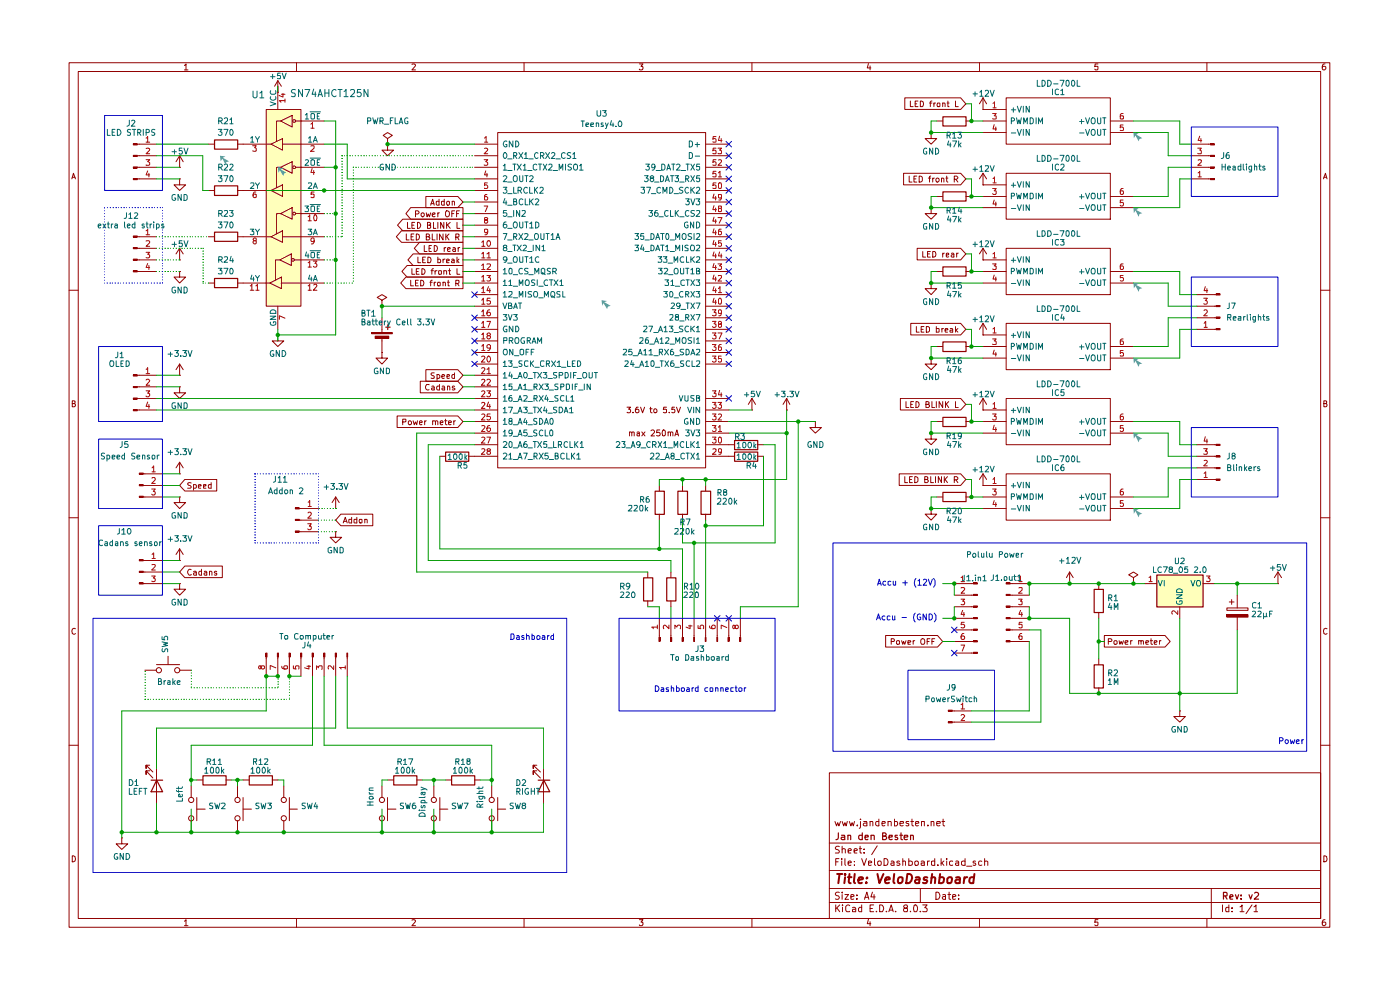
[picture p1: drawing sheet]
<svg xmlns="http://www.w3.org/2000/svg" width="297mm" height="210mm" viewBox="0 0 297 210" stroke-linecap="round" stroke-linejoin="round" font-family="sans-serif">
<g fill="none" stroke="#910000" stroke-width=".21">
<path d="M14.7 13.3h267.4v183.4h-267.4zM16.6 15.2h263.6v179.6h-263.6zM39.1 13.9l.4-.3v1.2M39.1 14.8h.8M62.9 13.3v1.9M87.4 13.6h.5l.2 .2-.7 1h.7M111.2 13.3v1.9M135.6 13.6h.8l-.4 .5h.3l.1 .1-.1 .5-.5 .1-.2-.1M159.5 13.3v1.9M184.2 13.5l-.2 .9h.7M184.6 14v.8M207.8 13.3v1.9"/>
<path d="M232.9 13.6h-.6l-.1 .6 .6-.1 .1 .6-.1 .1h-.4l-.2-.1M256 13.3v1.9M281.1 13.6h-.4l-.2 1 .3 .2h.2l.3-.2v-.4l-.2-.1h-.5l-.1 .1M15.2 37.9l.4-1.1 .4 1.1M15.3 37.6h.6M280.8 37.9l.4-1.1 .3 1.1M280.8 37.6h.6M14.7 61.6h1.9M280.2 61.6h1.9M15.3 85.6h.5l.1-.2v-.3l-.6-.1v1.3l.6-.1 .1-.3-.2-.3M280.8 85.6h.5l.1-.2v-.3l-.6-.1v1.3l.6-.1 .1-.3-.2-.3M14.7 109.8h1.9"/>
<path d="M280.2 109.8h1.9M16 133.4l-.2-.1a.65 .65 0 0 0-.6 .6 .65 .65 0 0 0 .6 .6l.2-.1M281.5 133.4l-.2-.1a.65 .65 0 0 0-.6 .6 .65 .65 0 0 0 .6 .6l.2-.1M14.7 158.1h1.9M280.2 158.1h1.9M175.9 163.9h104.3v30.9h-104.3zM175.9 178.8h104.3M177.1 174.3l.4 .9 .2-.7 .3 .7 .3-.9M178.1 179.6l-.5-.1-.3 .2v.4l.5 .2 .3 .4-.2 .2h-.7M178.7 174.3l.3 .9 .2-.7 .3 .7 .3-.9M178.7 179.5v1.4M180.2 174.3l.3 .9 .3-.7 .2 .7 .3-.9"/>
<path d="M181.9 175v.2M182.5 179.5v1.3v.1h.3M182.5 174.3v1.1l-.2 .3M182.5 173.7v.1M183.2 174.3h.6l.1 .9M183.9 174.6h-.5l-.3 .2 .3 .4 .5-.1M184.6 174.3h.5l.1 .9M184.6 174.3v.9M186.1 179.4l-1.2 1.9M186.4 174.3h-.5l-.1 .6a.45 .45 0 0 0 .6 .2M186.4 173.7v1.5M187.1 174.7l.7-.1-.1-.3h-.5l-.1 .1v.6l.2 .2 .4-.1"/>
<path d="M188.4 174.3h.6l.1 .9M188.4 174.3v.9M189.7 174.3h.6l.1 .2v.4l-.2 .3-.5-.1M189.7 173.7v1.5M190.9 174.7l.8-.1-.1-.3h-.6l-.1 .1v.6l.3 .2 .4-.1M192.8 174.3h-.5l-.1 .1 .6 .4v.3h-.6M193.2 174.3h.6M193.5 173.7v1.3l.3 .2M194.2 174.7l.7-.1-.1-.3h-.5l-.1 .1v.6l.2 .2 .4-.1M195.5 174.3h.6v.9M195.5 174.3v.9M196.9 175v.2"/>
<path d="M197.5 174.3h.5l.1 .9M197.5 174.3v.9M198.7 174.7l.8-.1-.1-.3h-.6l-.1 .1v.6l.3 .2 .4-.1M199.8 174.3h.6M200.1 173.7v1.3l.3 .2M15.3 181.5a.64 .64 0 0 1 .7 .7 .64 .64 0 0 1-.7 .6zM39.1 195.4l.4-.3v1.3M39.1 196.4h.8M62.9 194.8v1.9M87.4 195.2l.5-.1 .2 .2-.7 1.1h.7M111.2 194.8v1.9M135.6 195.1h.8l-.4 .5h.3l.1 .2-.1 .5-.5 .1-.2-.2"/>
<path d="M159.5 194.8v1.9M175.9 191.4h104.3M175.9 188.5h104.3M175.9 184.7h104.3M177.3 192v1.4M177.3 182.8h.5M177.6 192.6l.5 .8M178 182.1h-.7v1.5M178.1 189.3l-.5-.1-.3 .2v.4l.5 .2 .3 .4-.3 .4-.6-.1M178.1 192l-.8 .8M178.6 182.1v.2M178.6 182.6v1"/>
<path d="M178.7 189.2v.2M178.7 180.2l.2-.2 .4 .2v.7M178.7 189.8v1M178.7 192v.1M178.7 192.5v.9M179.2 189.8h.8l-.8 1h.8M179.2 182.1v1.3l.2 .2M179.9 183.1l.7-.1-.2-.4-.5 .2v.6l.3 .2 .3-.1M179.9 180.5l.7-.1-.2-.4-.5 .2v.6l.1 .1h.5M180.3 192.1l-.5-.1-.4 .3 .1 .9 .2 .2 .6-.1M180.5 190.3l.7-.2-.1-.3h-.6v.9h.6M180.9 192.5h.4l.2 .2v.7h-.6v-.4l.6-.2"/>
<path d="M181.2 180.5l.7-.1-.1-.3-.4-.1-.2 .2 .1 .7h.5M181.3 183.5v.1M181.3 182.7v.1M181.8 190.6v.2M181.8 189.8v.2M182.3 180h.5M182.8 192v1.4h-.5l-.2-.7 .3-.2h.4M182.8 182.1l.5 1.5 .5-1.5M183.3 180.9h.1M183.3 180.1v.1M183.4 190.8l.5-1.6 .4 1.6M183.5 190.3h.7"/>
<path d="M184.2 195l-.2 .9h.7M184.2 183.1l.7-.1-.1-.3h-.6v.8h.6M184.6 195.5v.9M184.6 192.7h.5M185.1 189.2l-.4 1.1h1M185.3 192h-.7v1.4h.7M185.4 189.8v1M185.5 182.1v1.3l.3 .2M185.9 193.3v.1M186.3 182.7h.6v.8h-.6zM186.6 192a.81 .81 0 0 1 .9 .4 .81 .81 0 0 1-.3 1h-.6zM187.5 182.1a.76 .76 0 0 1 .9 .6 .76 .76 0 0 1-.4 .9h-.5z"/>
<path d="M188 193.3v.1M188.6 193.4l.5-1.4 .4 1.4M188.7 193.1h.7M189.1 182.7l.3-.1 .3 .2v.8M189.7 183l-.6 .1-.1 .1 .2 .4 .5-.1M190 193.3v.1M190.8 182.7l-.3-.1-.2 .3v.2h.5l.1 .3-.2 .2-.4-.1M191.5 182.7l.4-.1 .2 .2v.8M191.5 182.1v1.5M192 192.6l-.2-.1v-.4l.2-.1h.5v.5l-.7 .2-.1 .2 .2 .5h.6v-.5l-.2-.3M192.8 182.7l.4-.1 .4 .3-.1 .6h-.7M192.8 182.1v1.5"/>
<path d="M193.1 193.3v.1M194 192h.1a.87 .87 0 0 1 .3 1.4l-.5-.1-.1-.8zM194.1 182.7h.6v.8h-.6zM195.2 193.3v.1M195.2 188.5v2.9M195.4 182.7l.4-.1 .3 .2v.8M195.8 192h.9l-.5 .5h.2l.3 .3-.1 .5h-.8M196.1 183l-.7 .1v.4h.7M196.8 182.6v1M197.2 182.6l-.4 .3M198.3 182.7h-.7v.8h.7M198.3 182.1v1.5"/>
<path d="M198.5 189.2a.77 .77 0 0 1 .9 .8 .77 .77 0 0 1-.9 .8zM199 183.5v.1M199.6 182.1v1.5M199.8 183.1l.4 .5M200 189.8h.6v1M200.2 182.6l-.6 .5M200.6 190.1l-.7 .2 .3 .5 .4-.1M200.8 182.1v.2M200.8 182.6v1M201.1 189.8h.6M201.3 189.2v1.5l.4 .1M202.1 190.3l.7-.2-.1-.3h-.6v.9h.6"/>
<path d="M202.1 182.7l-.4-.1-.3 .3 .1 .6h.6M202.8 182.7l.4-.1 .2 .2v.8M203.4 190.6v.2M203.4 189.8v.2M203.4 183l-.6 .1-.1 .1 .2 .4 .5-.1M204.7 182.7l-.4-.1-.3 .3 .1 .6h.6M204.7 182.1v1.5M205.1 183.7h1.1M206.9 182.7l-.3-.1-.2 .3 .1 .2h.3l.2 .3-.2 .2-.4-.1M207.8 194.8v1.9M208.3 182.7l-.4-.1-.3 .3 .1 .6h.6M208.9 182.7l.4-.1 .3 .2v.8"/>
<path d="M208.9 182.1v1.5M232.9 195.1h-.6l-.1 .6 .6-.1 .1 .6-.1 .2h-.4l-.2-.2M256 194.8v1.9M257 188.5v6.3M259.3 192v1.4M260.7 192v1.4h-.6v-.9h.6M261.4 193.3v.1M261.4 192.5v.2M263.1 192.4l.3-.2 .1-.2v1.4M263.1 193.4h.8M265.6 192l-1.3 1.8M266 192.4l.5-.4v1.4"/>
<path d="M266 193.4h.8M280.8 181.5a.64 .64 0 0 1 .7 .7 .64 .64 0 0 1-.7 .6zM281.1 195.1l-.4 .1-.2 .9 .3 .3h.2l.3-.3v-.3l-.2-.2h-.5l-.1 .2"/>
</g>
<g fill="none" stroke="#910000" stroke-width=".25">
<path d="M177.8 176.7v1.2l-.5 .2M178.5 177.2h.6l.1 .9M179.2 177.5l-.7 .1-.1 .2 .3 .3 .5-.1M179.9 177.3l.5-.1 .1 .9M179.9 177.2v.9M182.9 177.2h-.6l-.1 .7a.52 .52 0 0 0 .7 .1M182.9 176.7v1.4M183.5 177.6l.7-.1-.1-.3h-.5l-.1 .1v.6l.2 .2 .4-.1M184.8 177.3l.6-.1 .1 .9M184.8 177.2v.9M187.2 177.3h.6l.2-.4-.2-.2h-.6v1.4h.6l.3-.2v-.3l-.3-.3M188.6 177.6l.7-.1v-.3h-.6l-.1 .1v.6l.3 .2 .4-.1"/>
<path d="M190.4 177.2h-.4l-.1 .2 .1 .2h.3l.2 .3-.2 .2-.4-.1M190.9 177.2h.6M191.1 176.7v1.3l.4 .1M191.8 177.6l.8-.1-.1-.3h-.6l-.1 .1 .1 .7h.6M193.2 177.3l.5-.1 .1 .9M193.2 177.2v.9M259.6 190h.6l.1-.5-.2-.2h-.5v1.4M259.9 190l.4 .7M260.9 190.3l.7-.2-.2-.3-.4 .1-.1 .7 .1 .1h.5M262.1 189.8l.3 .9 .4-.9M263.3 190.6v.1M263.3 189.9v.1"/>
<path d="M265 189.8l.3 .9 .3-.9M266.2 189.5l.1-.2h.4l.3 .4-.1 .3-.8 .7h.9"/>
</g>
<g fill="none" stroke="#910000" stroke-width=".42">
<path d="M177.6 185.4h1.1M178.1 185.4l-.3 1.9M179.3 185.4v.2M179.3 186.1l-.2 1.2M179.9 186.1h.7M180.2 185.4l-.2 1.6 .1 .3h.4M181.3 185.4l-.2 1.6 .3 .3M182.1 186.7l.9-.2v-.3a.6 .6 0 0 0-.8 .1v1h.6M183.8 187.2v.1M183.9 186.2h.1l-.1 .1v-.1v.1M186.1 185.4l.5 1.9 .8-1.9M187.8 186.7l1-.2-.1-.3a.6 .6 0 0 0-.9 .1v1h.8"/>
<path d="M189.7 185.4l-.2 1.6 .3 .3M190.6 186.2l.3-.1 .6 .1v.7l-.4 .4h-.6v-.4zM192.5 185.4a.89 .89 0 0 1 1 .5 .89 .89 0 0 1-.3 1.1l-.2 .3h-.8zM194.3 186.2h.7l-.1 1.1M195.1 186.5l-.7 .1-.3 .2 .1 .5h.2h.6M196.7 186.2l-.5-.1-.2 .2v.3l.6 .1 .1 .2-.1 .4h-.8M197.6 186.2l.3-.1 .4 .1v1.1M197.7 185.4l-.2 1.9M199.4 186.2a.6 .6 0 0 1 .9 .2l-.2 .8-.3 .1h-.5M199.4 185.4l-.2 1.9M201 186.4a.65 .65 0 0 1 .9-.2v.7l-.3 .4-.6-.1zM202.8 186.2h.8v1.1"/>
<path d="M203.7 186.5l-.7 .1-.3 .2v.5h.2h.7M204.6 186.1l-.2 1.2M205.2 186.1l-.4 .1-.2 .2M206.6 186.2h-.7l-.3 .7 .4 .4h.5M206.7 185.4l-.2 1.9"/>
</g>
<g fill="#ffb">
<path d="M56.5 23.2h7.3v41.8h-7.3z"/>
<path d="M245.4 121.9h9.8v6.8h-9.8z"/>
</g>
<g fill="none" stroke="#910000" stroke-width=".21">
<path d="M56.4 138.5h.2v.9h-.2zM56.5 139.4v.3M58.9 139.4v.3M61.4 139.4v.3M63.8 139.4v.3M66.3 139.4v.3M68.8 139.4v.3M71.2 139.4v.3M73.7 139.4v.3M60.2 166.7v2.5M60.2 174.1v2.4M61.4 171.6h1.7"/>
<path d="M61.4 169.2v4.9"/>
<circle cx="60.2" cy="173.6" r=".55"/>
<circle cx="60.2" cy="169.7" r=".55"/>
</g>
<path d="M56.4 138.5h.2v.9h-.2z" fill="#910000"/>
<path d="M58.8 138.5h.3v.9h-.3z" fill="none" stroke="#910000" stroke-width=".21"/>
<path d="M58.8 138.5h.3v.9h-.3z" fill="#910000"/>
<path d="M61.3 138.5h.3v.9h-.3z" fill="none" stroke="#910000" stroke-width=".21"/>
<path d="M61.3 138.5h.3v.9h-.3z" fill="#910000"/>
<path d="M63.8 138.5h.2v.9h-.2z" fill="none" stroke="#910000" stroke-width=".21"/>
<path d="M63.8 138.5h.2v.9h-.2z" fill="#910000"/>
<path d="M66.2 138.5h.3v.9h-.3z" fill="none" stroke="#910000" stroke-width=".21"/>
<path d="M66.2 138.5h.3v.9h-.3z" fill="#910000"/>
<path d="M68.7 138.5h.2v.9h-.2z" fill="none" stroke="#910000" stroke-width=".21"/>
<path d="M68.7 138.5h.2v.9h-.2z" fill="#910000"/>
<path d="M71.1 138.5h.3v.9h-.3z" fill="none" stroke="#910000" stroke-width=".21"/>
<path d="M71.1 138.5h.3v.9h-.3z" fill="#910000"/>
<path d="M73.6 138.5h.1v.9h-.1z" fill="none" stroke="#910000" stroke-width=".21"/>
<path d="M73.6 138.5h.1v.9h-.1z" fill="#910000"/>
<g fill="none" stroke="#910000" stroke-width=".21">
<path d="M78.8 70.5h4.4v.3h-4.4zM79.6 71.3h2.9v.5h-2.9zM90.3 78.4h6.8l1.1 1.2-1.1 1.3h-6.8zM92.1 79.1h-.5l-.2 .2 .3 .4 .4 .2v.3h-.7M92.7 79.5l.4-.1 .2 .3-.1 .5h-.5M92.7 79.4v1.3M93.7 79.9l.6-.1-.1-.4-.4 .1-.1 .6 .2 .2 .3-.1M94.8 79.9l.5-.1v-.3h-.5v.7h.5M96.4 79.5h-.5l-.1 .5a.36 .36 0 0 0 .6 .2M96.4 79.1v1.2M89.2 80.9h7.9l1.1 1.2-1.1 1.2h-7.9zM91 81.6l-.5-.1a.61 .61 0 0 0-.2 .8 .61 .61 0 0 0 .7 .3"/>
<path d="M91.6 82h.4l.1 .7M92.1 82.2l-.5 .1-.1 .2 .2 .2 .4-.1M93.2 82l-.3-.1-.3 .2 .1 .5h.5M93.2 81.5v1.2M93.8 82h.4l.1 .7M94.3 82.2l-.5 .1-.1 .2 .2 .2 .4-.1M94.9 82.1l.2-.2 .2 .1 .1 .7M94.9 81.9v.8M96.4 82l-.3-.1-.2 .2 .6 .5-.2 .1-.4-.1M56.5 139.7v3.7M58.9 139.7v3.7M61.4 139.7v3.7"/>
<path d="M63.8 139.7v3.7M66.3 139.7v3.7M68.8 139.7v3.7M71.2 139.7v3.7M73.7 139.7v3.7M25.8 177.7v1.3h1.3l-1.3 1.2-1.2-1.2h1.2M25.8 177.7h.1M31.8 162.3h-.8v.7v-.7l1.4 1.5M31.8 163.5h-.8v.8v-.8l1.4 1.5M33.2 163v7.4M40.6 166.7v2.5M40.6 174.1v2.4"/>
<path d="M41.7 171.6h1.8M41.7 169.2v4.9M50.4 166.7v2.5M50.4 174.1v2.4M51.6 171.6h1.7M51.6 169.2v4.9M81 166.7v2.5M81 174.1v2.4M82.2 171.6h1.8M82.2 169.2v4.9M82.2 165.5h1.3M88.4 165.5h1.2"/>
<path d="M92 166.7v2.5M92 174.1v2.4M93.3 171.6h1.7M93.3 169.2v4.9M94.5 165.5h1.3M100.7 165.5h1.2M104.3 166.7v2.5M104.3 174.1v2.4M105.6 171.6h1.7M105.6 169.2v4.9M113.9 162.3h-.8v.7v-.7l1.5 1.5M113.9 163.5h-.8v.8v-.8l1.5 1.5"/>
<path d="M115.3 163v7.4"/>
<circle cx="40.6" cy="169.7" r=".55"/>
<circle cx="40.6" cy="173.6" r=".55"/>
<circle cx="50.4" cy="173.6" r=".55"/>
<circle cx="50.4" cy="169.7" r=".55"/>
<circle cx="81" cy="173.6" r=".55"/>
<circle cx="81" cy="169.7" r=".55"/>
<circle cx="92" cy="173.6" r=".55"/>
<circle cx="92" cy="169.7" r=".55"/>
<circle cx="104.3" cy="169.7" r=".55"/>
<circle cx="104.3" cy="173.6" r=".55"/>
</g>
<path d="M55.4 141.5l.1-.3h.5l.1 .5v.1l-.5 .1-.1-.1-.2-.6-.3 .1a.33 .33 0 0 0-.1 .5 .33 .33 0 0 0 .5 0v-.1M58.5 141.7l-1.2-.5v.8M59.8 141.3l.1 .4 .9 .2 .2-.1-.1-.6-.6 .1-.1 .4 .3 .2M62.2 141.2v.6l.6 .1-.1-.2v-.4l.6-.1v.7M65.1 141.3h.8M65.5 141.2v.7l-.9-.2M67.1 142v-.8l.5 .5 .1-.5h.5v.8M70.8 141.2v.8l-.7-.8h-.4v.7M73.2 141.6h-1.1l.3 .3M73.2 141.2v.7" fill="none" stroke="#b90000" stroke-width=".21"/>
<path d="M78.8 70.7h4.4M32.1 165.5h2.4M33.2 165.5l1.3 2.4h-2.4zM83.5 164.6h4.9v1.9h-4.9zM95.8 164.6h4.9v1.9h-4.9zM114.2 165.5h2.4M115.4 165.5l1.2 2.4h-2.4z" fill="none" stroke="#910000" stroke-width=".25"/>
<path d="M79.6 71.3h2.9v.5h-2.9z" fill="#910000"/>
<g fill="none" stroke="#910000" stroke-width=".21">
<path d="M58.9 18.3v4.9M28.3 37.9h.8v.2h-.8zM29.1 35.5h.5M29.1 30.6h.5M29.1 37.9h.5M29.1 33h.5M51.6 30.6h4.9M56.5 23.2h7.3v41.8h-7.3zM56.6 30.6h1M57.5 30.6l2.4-1.2v2.4zM59.5 35.5h-.8v4.3M59.5 25.7h-.8v4.3"/>
<path d="M59.5 35.5l2.5-1.2v2.5zM59.5 25.7l2.5-1.2v2.4zM59.9 30.6h8.9M62.2 35.3h.4v.4h-.4zM62.2 25.4h.4v.5h-.4zM62.7 35.5h6.1M62.7 25.7h6.1M38.1 55.1h.1M38.1 57.6v1.2h1.3l-1.3 1.2-1.2-1.2h1.2M38.1 57.6h.1M38.1 52.7v2.4M38.1 52.7l-.8 1.2"/>
<path d="M38.1 52.7l.8 1.2M44.2 50.2h1.3M50.4 50.2h6.1M51.6 40.4h4.9M56.6 50.2h1M56.6 40.4h1M57.5 50.2l2.4-1.2v2.4zM57.5 40.4l2.4-1.2v2.5zM59.4 55.1h-1v4.3M59.4 55.1l2.4-1.2v2.4zM59.5 45.3h-.8v4.3M59.5 45.3l2.5-1.3v2.5z"/>
<path d="M59.9 50.2h8.9M59.9 40.4h8.9M61.9 54.9h.5v.5h-.5zM62.2 45.1h.4v.4h-.4zM62.4 55.1h1.4M62.7 45.3h6.1M63.8 55.1h5M38.1 79.6h.1M38.1 77.2l-.8 1.2M38.1 77.2v2.4M38.1 77.2l.8 1.2M44.2 60h1.3"/>
<path d="M50.4 60h6.9M57.2 60l2.5-1.2v2.4zM58.9 71v1.3h1.3l-1.3 1.2-1.2-1.2h1.2M58.9 71h.1M58.9 65v4.9M59.7 60h3.9M63.8 60h5M81 74.8v1.2h1.2l-1.2 1.2-1.2-1.2h1.2M81 74.8h.1M81 63.7l1-.6-1-.6-1 .6 1 .6v1.3M81 65h.1M81 67.4v3.1"/>
<path d="M81 71.6v3.2M38.1 82.1v1.2h1.3l-1.3 1.2-1.2-1.2h1.2M38.1 82.1h.1M84.2 88.2h12.9l1.1 1.2-1.1 1.3h-12.9zM85.4 89.5l.7-.1v-.4l-.7-.1v1.2M86.7 89.3h.3l.3 .2-.1 .5h-.5zM87.6 89.3l.3 .8 .2-.6 .3 .6 .2-.8M89 89.7l.6-.1-.2-.3-.4 .1v.5l.2 .2 .3-.1M90.1 89.3v.8M90.4 89.3l-.3 .2M91.8 89.4l.2-.1 .4 .1v.7M91.8 89.3v.8"/>
<path d="M92.4 89.4l.1-.1 .4 .1v.7M93.3 96.8h1.2M93.4 89.7l.6-.1-.2-.3-.4 .1v.5l.2 .2 .3-.1M94.3 89.3h.5M94.5 88.9v1l.3 .2M95.2 89.7l.6-.1-.1-.3h-.5v.7h.5M96.3 89.3v.8M96.6 89.3l-.3 .2M99.4 96.8h1.3M71.2 107.9h.1M71.2 105.4l-.8 1.2M71.2 105.4v2.5"/>
<path d="M71.2 105.4l.8 1.2M72.3 109.1h6.8v2.4h-6.8l-1.1-1.2zM72.8 110.9l.4-1.2 .5 1.2M72.9 110.6h.6M74.6 109.7v1.2h-.5l-.1-.7h.6M75.7 109.7v1.2h-.5l-.1-.7h.6M76.3 110.2h.5l-.1 .7h-.4zM77.4 110.2h.4l.1 .7M77.4 110.2v.7"/>
</g>
<path d="M45.5 49.2h4.9v2h-4.9zM45.5 59.1h4.9v1.9h-4.9zM81.8 69.4h1M82.3 68.9v1M94.5 95.9h4.9v1.9h-4.9z" fill="none" stroke="#910000" stroke-width=".25"/>
<g fill="none" stroke="#006665" stroke-width=".21">
<path d="M57.4 19.2v.1a.45 .45 0 0 0 .2 .7h.7l.2-.2-.1-.6M53.2 29.3l.3-.3v1.2M53.2 38.9l.6-.1 .1 .5-.8 .7h.8M53.2 30.2h.7M54.2 29l.4 .6 .4-.6M54.2 38.8l.4 .6 .4-.6M54.6 29.6v.6M54.6 39.4v.6M57.3 21.6l1.2 .4-1.2 .4M57.4 20.5a.61 .61 0 0 0 .3 .8 .61 .61 0 0 0 .8-.3l-.1-.5M64.8 24.4l.3-.3v1.1M64.8 34l.4-.1 .3 .3-.8 .9h.8"/>
<path d="M64.8 25.2h.7M65.5 29.3l.3-.3v1.2M65.5 38.9l.5-.1 .1 .3-.7 .9h.7M65.5 30.2h.6M65.8 23.7h2.2M65.8 33.5h2.2M66 24.2l.2-.1 .5 .1v.9l-.1 .1h-.5l-.1-.1zM66 34l.2-.1 .5 .1v.9l-.1 .2h-.5l-.1-.2zM66.5 30.2l.4-1.2 .4 1.2M66.5 40l.4-1.2 .4 1.2M66.6 29.8h.5M66.6 39.6h.5"/>
<path d="M67.3 24.7h.4M67.3 34.5h.4M67.8 24.1h-.5v1.1h.5M67.8 33.9h-.5v1.2h.5M53.1 48.6h.8l-.5 .4 .5 .2v.5h-.8M53.4 58.3l-.2 .9h.7M53.8 58.8v.8M54.2 58.4l.4 .6 .4-.6M54.2 48.6l.4 .6 .4-.6M54.6 49.2v.6M54.6 59v.6M64.7 43.7h.8l-.5 .4 .5 .3-.1 .5-.7-.1"/>
<path d="M65 53.4l-.2 .9h.7M65.4 48.6h.7l-.4 .4 .3 .1v.6h-.6M65.4 53.9v.8M65.7 58.3l-.2 .9h.7M65.8 43.4h2.2M65.8 53.2h2.2M66 43.9l.1-.2h.5l.1 .2v.8l-.1 .2h-.5l-.1-.2zM66 53.7l.1-.2h.5l.1 .2v.8l-.2 .2-.5-.2zM66 58.8v.8M66.5 59.6l.4-1.2 .4 1.2M66.5 49.8l.4-1.2 .4 1.2M66.6 59.3h.5"/>
<path d="M66.6 49.5h.5M67.3 44.3h.4M67.3 54h.4M67.8 43.7h-.5v1.2h.5M67.8 53.5h-.5v1.2h.5M57.3 67.1h1.2l-1.2 .6h1.2M57.4 68.3l-.1 .1a.66 .66 0 0 0 .5 .6 .66 .66 0 0 0 .7-.2l-.1-.5h-.4v.2M57.4 66a.72 .72 0 0 1 1.1 0v.5h-1.2z"/>
</g>
<g fill="none" stroke="#b90000" stroke-width=".21">
<path d="M59.7 20h.8M60 19.8v.8l-.8-.4M53.6 30.9h.8l-.4 .4 .4 .2v.5h-.8M60.5 21.3h-1.2l.3 .4M60.5 21v.7M66 26.3l.3-.3v1.2M66 31l.6-.1v.5l-.7 .7h.7M66 27.2h.6M66.2 35.7l-.2 .9h.7M66.6 36.2v.8M53.9 51.1l-.2-.4 .2-.2h.3l.2 .4-.7 .3v.3l.2 .2 .5-.1v-.4l-.2-.1M54.3 40.7l-.4 .1-.2 .9 .2 .2 .5-.1v-.6h-.5l-.2 .2"/>
<path d="M65.4 46l.3-.4v1.2M65.4 55.7l.3-.3v1.3M65.4 46.8h.6M65.4 56.7h.6M66.5 55.4h.7l-.4 .5 .4 .2-.1 .5-.5 .1-.1-.2M66.6 40.7h-.6v.5h.6v.6h-.6M66.6 51.1v.1h-.6v-.6l.5-.1 .1 .1v.8l-.1 .3h-.5M66.8 45.6a.75 .75 0 0 1 .2 1.2h-.2a.9 .9 0 0 1 0-1.2zM53.1 60.6h.2l.1-.3v1.3M53.1 61.6h.8M54.3 60.6l.3-.3v1.3M54.3 61.6h.7"/>
<path d="M60.5 67.5l-1.2-.5v.7M65.4 60.6l.3-.3v1.3M65.4 61.6h.6M66.6 60.5l.4-.2 .2 .3-.7 1h.7"/>
</g>
<path d="M28.3 37.9h.8v.2h-.8z" fill="#910000"/>
<path d="M28.3 35.4h.8v.3h-.8z" fill="none" stroke="#910000" stroke-width=".21"/>
<path d="M28.3 35.4h.8v.3h-.8z" fill="#910000"/>
<path d="M28.3 32.9h.8v.3h-.8z" fill="none" stroke="#910000" stroke-width=".21"/>
<path d="M28.3 32.9h.8v.3h-.8z" fill="#910000"/>
<path d="M28.3 30.5h.8v.2h-.8z" fill="none" stroke="#910000" stroke-width=".21"/>
<path d="M28.3 30.5h.8v.2h-.8z" fill="#910000"/>
<g fill="none" stroke="#910000" stroke-width=".21">
<path d="M58.9 19.6h.1M58.9 17.1l-.6 1.2M58.9 17.1v2.5M58.9 17.1l.8 1.2M29.6 30.6h3.6M29.6 33h3.6M29.6 35.5h3.6M29.6 37.9h3.6M28.3 57.4h.8v.3h-.8zM29.1 57.6h.5M29.1 55.1h.5M29.1 52.7h.5"/>
<path d="M29.1 50.2h.5"/>
</g>
<path d="M31 29.3l.3-.3v1.2M31 31.5l.5-.1 .3 .3-.8 .9h.8M31 33.9h.8l-.5 .4 .5 .3v.3l-.2 .2-.6-.1M31 30.2h.8M31.3 36.3l-.3 .8h.8M31.6 36.8v.7" fill="none" stroke="#b90000" stroke-width=".21"/>
<path d="M28.3 57.4h.8v.3h-.8z" fill="#910000"/>
<path d="M28.3 55h.8v.2h-.8z" fill="none" stroke="#910000" stroke-width=".21"/>
<path d="M28.3 55h.8v.2h-.8z" fill="#910000"/>
<path d="M28.3 52.5h.8v.3h-.8z" fill="none" stroke="#910000" stroke-width=".21"/>
<path d="M28.3 52.5h.8v.3h-.8z" fill="#910000"/>
<path d="M28.3 50.1h.8v.2h-.8z" fill="none" stroke="#910000" stroke-width=".21"/>
<path d="M28.3 50.1h.8v.2h-.8z" fill="#910000"/>
<g fill="none" stroke="#910000" stroke-width=".21">
<path d="M38.1 35.5h.1M38.1 37.9v1.3h1.3l-1.3 1.2-1.2-1.2h1.2M38.1 37.9h.1M38.1 33l-.8 1.3M38.1 33v2.5M38.1 33l.8 1.3M44.2 30.6h1.3M50.4 30.6h1.2M29.6 50.2h3.6M29.6 52.7h3.6M29.6 55.1h3.6M29.6 57.6h3.6"/>
<path d="M44.2 40.4h1.3M50.4 40.4h1.2M29.1 79.6h.5M28.3 86.9h.8v.2h-.8zM29.1 87h.5M29.1 84.5h.5M29.1 82.1h.5"/>
</g>
<path d="M31 49l.3-.4v1.2M31 51.2l.6-.1 .2 .1-.1 .4-.7 .7h.8M31 53.5h.8l-.5 .4 .4 .1v.6h-.7M31 49.8h.8M31.3 55.9l-.3 .8h.8M31.6 56.3v.9" fill="none" stroke="#b90000" stroke-width=".21"/>
<path d="M45.5 29.7h4.9v1.9h-4.9zM45.5 39.4h4.9v2.1h-4.9z" fill="none" stroke="#910000" stroke-width=".25"/>
<path d="M28.3 86.9h.8v.2h-.8z" fill="#910000"/>
<path d="M28.3 84.4h.8v.3h-.8z" fill="none" stroke="#910000" stroke-width=".21"/>
<path d="M28.3 84.4h.8v.3h-.8z" fill="#910000"/>
<path d="M28.3 82h.8v.2h-.8z" fill="none" stroke="#910000" stroke-width=".21"/>
<path d="M28.3 82h.8v.2h-.8z" fill="#910000"/>
<path d="M28.3 79.5h.8v.3h-.8z" fill="none" stroke="#910000" stroke-width=".21"/>
<path d="M28.3 79.5h.8v.3h-.8z" fill="#910000"/>
<path d="M29.6 79.6h3.6M29.6 82.1h3.6M29.6 84.5h3.6M29.6 87h3.6M62.7 112.6h.8v.3h-.8zM63.5 112.8h.3M63.5 110.3h.3M63.5 107.9h.3" fill="none" stroke="#910000" stroke-width=".21"/>
<path d="M31 78.3h.2l.1-.3v1.3M31 79.3h.8M31 80.6l.2-.2h.3l.3 .3-.8 1h.8M31 82.9h.8l-.5 .5 .5 .2v.3l-.3 .3h-.3l-.2-.2M31.3 85.3l-.3 .9h.8M31.6 85.8v.8" fill="none" stroke="#b90000" stroke-width=".21"/>
<path d="M62.7 112.6h.8v.3h-.8z" fill="#910000"/>
<path d="M62.7 110.2h.8v.2h-.8z" fill="none" stroke="#910000" stroke-width=".21"/>
<path d="M62.7 110.2h.8v.2h-.8z" fill="#910000"/>
<path d="M62.7 107.7h.8v.3h-.8z" fill="none" stroke="#910000" stroke-width=".21"/>
<path d="M62.7 107.7h.8v.3h-.8z" fill="#910000"/>
<g fill="none" stroke="#910000" stroke-width=".21">
<path d="M29.6 105.3h.8v.2h-.8zM30.4 105.4h.3M30.4 103h.3M30.4 100.5h.3M38.1 105.4v1.2h1.3l-1.3 1.3-1.2-1.3h1.2M38.1 105.4h.1M39.2 101.7h6.8v2.5h-6.8l-1.1-1.2zM40.6 102.5h-.7l-.1 .2 .3 .3h.2l.3 .4-.2 .2h-.6M41.1 103.6h.4l.2-.2v-.4l-.2-.2h-.4v1.2M42.1 103.1h.6l-.1-.3h-.4l-.1 .2 .1 .6h.4M43.2 103.1h.5v-.3h-.5v.8h.5M44.8 102.4v1.2h-.5v-.8h.5"/>
<path d="M63.8 107.9h3.8M63.8 110.3h3.8M63.8 112.8h3.8M71.2 112.8v1.2h1.3l-1.3 1.2-1.2-1.2h1.2M71.2 112.8h.1"/>
</g>
<path d="M65.3 111.1h.7l-.4 .5h.4v.7l-.5 .1-.2-.2M65.4 106.5l.3-.3v1.3M65.4 108.8l.4-.2 .2 .4-.7 .9h.7M65.4 107.5h.6" fill="none" stroke="#b90000" stroke-width=".21"/>
<path d="M29.6 105.3h.8v.2h-.8z" fill="#910000"/>
<path d="M29.6 102.8h.8v.3h-.8z" fill="none" stroke="#910000" stroke-width=".21"/>
<path d="M29.6 102.8h.8v.3h-.8z" fill="#910000"/>
<path d="M29.6 100.3h.8v.3h-.8z" fill="none" stroke="#910000" stroke-width=".21"/>
<path d="M29.6 100.3h.8v.3h-.8z" fill="#910000"/>
<g fill="none" stroke="#910000" stroke-width=".21">
<path d="M38.1 98.1l-.8 1.1M38.1 98.1v2.4M38.1 98.1l.8 1.1M30.4 118.9h.3M30.7 100.5h3.8M30.7 103h3.8M30.7 105.4h3.8M38.1 100.5h.1M29.6 123.6h.8v.3h-.8zM30.4 123.8h.3M30.4 121.3h.3M39.2 120.1h8v2.4h-8l-1.1-1.2z"/>
<path d="M40.6 120.8l-.3-.1a.65 .65 0 0 0-.5 .7 .65 .65 0 0 0 .5 .6l.3-.2M41.1 121.3l.4-.1 .2 .1v.7M41.7 121.4l-.6 .2v.3h.6M42.8 121.3a.36 .36 0 0 0-.6 .1l.1 .5h.5M42.8 120.7v1.3M43.4 121.3l.3-.1 .2 .1v.7M43.9 121.4l-.6 .3 .1 .3 .5-.1M44.5 121.3l.3-.1 .2 .1v.7M44.5 121.2v.8M46 121.3l-.4-.1-.1 .1 .1 .3h.4v.3h-.5"/>
</g>
<path d="M32.3 99.2l.3-.4v1.3M32.2 103.7h.7l-.4 .5 .4 .1v.6l-.6 .1-.1-.2M32.3 101.4l.4-.1 .2 .4-.7 .8h.7M32.3 100.1h.6" fill="none" stroke="#b90000" stroke-width=".21"/>
<path d="M29.6 123.6h.8v.3h-.8z" fill="#910000"/>
<path d="M29.6 121.2h.8v.2h-.8z" fill="none" stroke="#910000" stroke-width=".21"/>
<path d="M29.6 121.2h.8v.2h-.8z" fill="#910000"/>
<path d="M29.6 118.7h.8v.3h-.8z" fill="none" stroke="#910000" stroke-width=".21"/>
<path d="M29.6 118.7h.8v.3h-.8z" fill="#910000"/>
<g fill="none" stroke="#910000" stroke-width=".21">
<path d="M82.2 29.4l1-.7-1-.6-.9 .6 .9 .7v1.2M82.2 30.6h.1M82.2 30.6v1.2h1.3l-1.3 1.2-1.2-1.2h1.2M100.7 37.9h4.9M100.7 35.5h4.9M100.7 33h4.9M100.7 30.6h4.9M105.6 28.1h44.1v71.1h-44.1zM149.7 37.9h4.9M149.7 35.5h4.9M149.7 33h4.9M149.7 30.6h4.9"/>
<path d="M85.2 49h13v2.4h-13l-1.1-1.2zM85.4 46.5h12.8v2.5h-12.8l-1.1-1.2zM86.1 58.8h12.1v2.4h-12.1l-1.1-1.2zM86.2 49.6v1.3h.6M86.4 56.3h11.8v2.5h-11.8l-1.1-1.2zM86.4 47.2v1.2h.6M87.1 44h11.1v2.5h-11.1l-1-1.2zM87.1 59.4v1.2h.6M87.2 50.2h.4M87.4 57v1.2h.6M87.4 47.8h.4M87.6 53.9h10.6v2.4h-10.6l-1.1-1.2z"/>
<path d="M87.8 49.6h-.6v1.3h.6M88 47.2h-.6v1.2h.6M88.1 45.4h.6l.2-.4-.2-.3h-.6v1.3M88.3 49.6a.64 .64 0 0 1 .7 .7 .64 .64 0 0 1-.7 .6zM88.3 57.6h.4M88.6 47.2a.64 .64 0 0 1 .6 .6 .64 .64 0 0 1-.6 .6zM88.7 54.5v1.2h.5M88.7 59.4h-.6v1.2h.6M88.9 57h-.6v1.2h.6M89 51.4h9.2v2.5h-9.2l-1.1-1.2zM89.2 59.4a.66 .66 0 0 1 .7 .5 .66 .66 0 0 1-.2 .7h-.5zM89.4 45.2l.4-.1 .2 .3v.3l-.2 .3-.5-.3z"/>
<path d="M89.5 57a.66 .66 0 0 1 .7 .4 .66 .66 0 0 1-.3 .8h-.4zM89.7 55.1h.3M90 52.1v1.3h.6M90.3 54.5h-.6v1.2h.6M90.3 41.7h6.8l1.1 1.2-1.1 1.1h-6.8zM90.4 45.1l.2 .9 .3-.6 .2 .6 .3-.9M90.4 50.2l.6-.1v-.4l-.6-.1v1.3h.5l.3-.4-.3-.3M90.7 47.8l.6-.1v-.4l-.6-.1v1.2h.5l.2-.1v-.5h-.3M90.8 54.5a.66 .66 0 0 1 .6 .5 .66 .66 0 0 1-.2 .7h-.4zM91 52.7h.4M91.2 59.9h.5M91.4 43.5l.4-1.2 .3 1.2"/>
<path d="M91.4 43.2h.6M91.4 57.4h.6M91.5 52.1h-.5v1.3h.5M91.7 45.6l.6-.2v-.2l-.3-.1-.3 .2v.5l.3 .2 .3-.1M91.7 49.6v1.3h.6M91.7 59.4l-.3 .2v1M92 47.2v1.2h.5M92 57l-.4 .2v1M92.1 52.1a.64 .64 0 0 1 .7 .6 .64 .64 0 0 1-.7 .7zM92.1 59.9v.7M92.3 57.4v.8M92.5 59.9h-.3l-.1 .2"/>
<path d="M92.7 57.4h-.2l-.2 .3M92.7 49.6v1.3M92.9 54.5v1.2h.5l.1-.5a.36 .36 0 0 0-.6-.2M92.9 59.9l.5 .1-.1 .6h-.4zM92.9 45.1v.9M92.9 47.2v1.2M93.1 57.5h.5v.7l-.5-.1zM93.1 42.8h-.6v.6l.2 .1 .4-.1M93.1 42.3v1.2M93.2 45.1l-.3 .1v.2M94 49.6v1.3l-.8-1.3v1.3M94 60l.4-.1 .1 .7"/>
<path d="M94 55v.7M94 59.9v.7M94.2 47.2v1.2l-.7-1.2v1.2M94.2 57.5l.5-.1v.8M94.2 57.4v.8M94.2 42.8h-.6v.6l.2 .1 .4-.1M94.2 42.3v1.2M94.2 52.5v.9M94.4 55l-.4 .2M94.6 52.5l-.4 .3M94.6 49.6v1.3M94.7 44.7l.4 .1a.74 .74 0 0 1 .2 1l-.6 .2a.86 .86 0 0 1 0-1.3z"/>
<path d="M94.7 55.4l.6-.2v-.2h-.6v.7h.6M94.7 47.2v1.2M94.7 50.1l.6 .8M94.8 42.8h.5v.6l-.1 .1-.5-.2zM94.9 52.9l.6-.1v-.2l-.4-.1-.2 .2 .1 .6h.5M94.9 47.7l.6 .7M94.9 59.9h.4M95.1 59.4v1.2h.2M95.1 57.4h.5M95.3 49.6l-.7 .7M95.3 57v1.2h.3M95.5 47.2l-.8 .6"/>
<path d="M95.8 55h.4l.2 .1v.6h-.6v-.2l.1-.2 .5-.1M95.8 45.3h.5M95.9 42.8l.4-.1 .1 .2v.6M95.9 42.7v.8M96.1 52.6l.3-.1 .2 .2v.7M96.4 44.7h-.6v1.3M96.6 52.8l-.6 .2 .2 .4 .4-.1M96.7 50.3h.5l.2-.2v-.4l-.7-.1v1.3M96.9 45.3h.4M96.9 47.2v1.2h.6M96.9 57v1.2h.6M96.9 54.5v1.2"/>
<path d="M97 50.3l.4 .6M97 55.3l.4 .4M97.2 52.5v.9M97.4 55l-.5 .4M97.5 44.7h-.6v1.3M97.5 52.5l-.3 .1v.2M100.7 52.7h4.9M100.7 45.3h4.9M100.7 47.8h4.9M100.7 50.2h4.9M100.7 55.1h4.9M100.7 57.6h4.9"/>
<path d="M100.7 42.9h4.9M100.7 40.4h4.9M149.7 52.7h4.9M149.7 45.3h4.9M149.7 47.8h4.9M149.7 50.2h4.9M149.7 55.1h4.9M149.7 57.6h4.9M149.7 42.9h4.9M149.7 40.4h4.9M88.1 60h.5M96.7 60.1h.5l.2-.1v-.5l-.7-.1v1.2"/>
<path d="M97 60.1l.4 .5M100.7 60h4.9M100.7 62.5h4.9M100.7 65h4.9M100.7 67.4h4.9M100.7 69.9h4.9M100.7 72.3h4.9M100.7 74.8h4.9M100.7 77.2h4.9M100.7 79.6h4.9M149.7 60h4.9M149.7 62.5h4.9"/>
<path d="M149.7 65h4.9M149.7 67.4h4.9M149.7 69.9h4.9M149.7 72.3h4.9M149.7 74.8h4.9M149.7 77.2h4.9M100.7 82.1h4.9M100.7 84.5h4.9M100.7 87h4.9M100.7 89.4h4.9M100.7 91.9h4.9M100.7 94.3h4.9"/>
<path d="M100.7 96.8h4.9M133 86.4h.8l-.4 .4 .4 .3-.1 .4h-.7M133.5 91.8l.2-.2 .3 .2v.7M133.5 91.6v.9M134 91.8l.2-.2 .3 .1v.8M134.3 87.5v.1M135.1 91.7h.5v.8M135.4 86.4a.55 .55 0 0 0-.6 .5l.1 .6a.42 .42 0 0 0 .5-.1 .42 .42 0 0 0 .1-.5l-.5-.1-.2 .3M135.6 92h-.5v.4h.5M135.9 86.4l.4 1.2 .4-1.2M136.1 91.6l.7 .9M136.8 91.6l-.7 .9"/>
<path d="M137.8 86.7h.6M138 86.4v1l.4 .2M138.1 91.4l.5-.2 .3 .3-.1 .3-.7 .7h.8M138.8 86.8l.3-.1 .3 .3-.1 .5h-.5zM140 91.2h-.6l-.1 .6h.7v.6h-.7M140.7 91.2l.4 .3v.7l-.4 .3a.9 .9 0 0 1 0-1.3zM141.4 86.4h-.6l-.1 .5h.7v.6h-.7M141.7 91.8l.2-.2 .3 .2v.7M141.7 91.6v.9M142 87.5v.1M142.2 91.8l.2-.2 .4 .2v.7M143.1 86.4h-.5l-.1 .5h.6v.6h-.6"/>
<path d="M143.2 92.5l.4-1.3 .3 1.3M143.3 92.1h.6M143.5 86.4l.4 1.2 .5-1.2M149.7 84.5h4.9M149.7 87h4.9M149.7 89.4h4.9M149.7 91.9h4.9M149.7 94.3h4.9M149.7 96.8h4.9M159.5 87h.1M159.5 84.5l-.7 1.3M159.5 84.5v2.5"/>
<path d="M159.5 84.5l.8 1.3M166.9 87h.1M166.9 84.5l-.8 1.3M166.9 84.5v2.5M166.9 84.5l.7 1.3M173 89.4v1.3h1.2l-1.2 1.2-1.2-1.2h1.2M173 89.4h.1M30.7 118.9h3.8M38.1 118.9h.1M38.1 116.4l-.8 1.2M38.1 116.4v2.5M38.1 116.4l.8 1.2"/>
<path d="M149.7 103v1.2M149.7 109.1v1.2M30.7 121.3h3.8M30.7 123.8h3.8M35.6 139.2v1.8M38.1 123.8v1.2h1.3l-1.3 1.3-1.2-1.3h1.2M38.1 123.8h.1M137.4 121.3v1.2M137.4 127.4v1.3M139.9 134.8v.4M142.3 121.3v1.2M142.3 127.4v1.3"/>
<path d="M142.3 134.8v.4M144.8 134.8v.4M147.2 134.8v.4M149.7 134.8v.4M152.2 134.8v.4M154.6 134.8v.4M156.9 135.2h.2v.9h-.2zM157.1 134.8v.4M30.7 142.2h2.5M33.2 141h4.9M38.1 142.2h2.5M41.7 165.5h1.3"/>
<path d="M47.9 165.5h1.2M51.6 165.5h1.2M57.7 165.5h1.2"/>
<circle cx="33.7" cy="142.2" r=".55"/>
<circle cx="37.6" cy="142.2" r=".55"/>
</g>
<g fill="none" stroke="#b90000" stroke-width=".21">
<path d="M102.7 33.9h.8l-.5 .4 .5 .3v.3l-.2 .2-.6-.1M102.8 29.3l.3-.3v1.2M102.8 31.5l.4-.1 .3 .4-.8 .8h.8M102.8 30.2h.7M103 36.3l-.2 .8h.7M103.3 36.8v.7M103.4 38.8h-.6v.6l.4-.2 .3 .3v.3l-.2 .2-.5-.1M151.9 38.8h-.6l-.1 .6 .2-.2 .4 .1 .1 .6h-.7M151.9 36.3h-.6l-.1 .6 .2-.1h.4l.1 .6h-.7M151.9 33.9h-.6l-.1 .6 .2-.2 .4 .1 .1 .6h-.7M151.9 31.4h-.6l-.1 .6 .2-.2 .4 .1 .1 .6h-.7M151.9 29h-.6l-.1 .6 .2-.2 .4 .1 .1 .6h-.7"/>
<path d="M152.3 31.4h.8l-.4 .4 .4 .3-.1 .5-.7-.1M152.4 36.7l.3-.4v1.2M152.4 34l.4-.1 .3 .3-.8 .9h.8M152.4 37.5h.7M152.6 38.8l.4 .1 .1 .7-.2 .4h-.3l-.2-.2v-.8zM152.7 28.9l-.3 .9h.8M153 29.4v.8M102.2 51.4l.3-.3v1.2M102.2 53.9l.3-.4v1.2M102.2 56.3l.3-.3v1.2M102.2 58.8l.3-.4v1.2M102.2 52.3h.7"/>
<path d="M102.2 54.7h.7M102.2 57.2h.7M102.2 59.6h.7M102.7 43.7h.8l-.5 1.2M103 46.7l-.2-.1v-.4h.5l.2 .1-.1 .3-.6 .1v.6h.2h.2l.3-.2-.3-.4M103.3 53.9l.4-.4v1.2M103.3 56.1l.6-.1 .2 .1-.1 .4-.7 .7h.8M103.3 58.4h.8l-.5 .5h.4v.6h-.7M103.3 41.2h-.3l-.2 .3v.8h.6l.1-.4-.3-.2h-.2l-.2 .2M103.3 54.7h.8M103.5 51.1l.4 .1a.66 .66 0 0 1-.3 1.1 .84 .84 0 0 1-.1-1.2zM103.5 49.1l-.3 .3-.4-.2v-.5l.5-.1a.94 .94 0 0 1 0 1.1l-.4 .1"/>
<path d="M151.5 58.3l-.3 .9h.8M151.5 55.9l-.3 .8h.8M151.5 53.4l-.3 .9h.8M151.5 51l-.3 .8h.8M151.5 48.5l-.3 .9h.8M151.5 46.1l-.3 .8h.8M151.5 43.6l-.3 .9h.8M151.5 41.2l-.3 .8h.8M151.8 41.7v.7M151.8 44.1v.8M151.8 46.6v.7M151.8 49v.8"/>
<path d="M151.8 51.4v.9M151.8 53.9v.8M151.8 56.3v.9M151.8 58.8v.8M152.3 56h.8l-.4 .4 .4 .3-.1 .4h-.7M152.3 46.2h.9l-.6 1.1M152.4 58.5l.6-.1 .1 .4-.8 .8h.8M152.6 44.2l-.2-.1v-.3l.6-.1v.4l-.6 .2 .1 .6 .5-.1a.36 .36 0 0 0-.2-.6M152.7 53.4l-.3 .9h.8M153 51.1h-.6v.6l.4-.2 .3 .2-.1 .5h-.6M153 48.6h-.4l-.2 .3v.8h.6v-.6l-.4-.1-.2 .3M153 53.9v.8"/>
<path d="M153.1 41.8l-.3 .2h-.2l-.2-.2v-.5l.6-.1 .1 .3-.2 .8-.4 .1M102.2 61.2l.3-.4v1.3M102.2 63.7l.3-.4v1.2M102.2 66.1l.3-.4v1.3M102.2 68.6l.3-.4v1.2M102.2 71l.3-.4v1.3M102.2 73.4l.3-.3v1.3M102.2 75.7l.4-.2 .3 .4-.8 .9h.8M102.2 78.2l.4-.2 .3 .3-.8 1h.8M102.2 62.1h.7M102.2 64.5h.7M102.2 67h.7"/>
<path d="M102.2 69.4h.7M102.2 71.9h.7M102.2 74.4h.7M103.3 68.2h.8l-.5 1.2M103.3 78.3l.4-.3v1.3M103.3 79.3h.8M103.5 75.6a.61 .61 0 0 1 .6 .5 .61 .61 0 0 1-.4 .7 .71 .71 0 0 1-.2-1.2zM103.6 71.2l-.3-.3 .3-.3h.2l.3 .4-.8 .4v.2l.3 .3h.2l.3-.3v-.2l-.3-.2M103.6 60.8l-.3 .9h.8M103.9 65.7a.72 .72 0 0 0-.6 .5 .72 .72 0 0 0 .3 .8l.4-.1a.42 .42 0 0 0-.1-.6 .42 .42 0 0 0-.5 0l-.1 .2M103.9 61.2v.9M104 63.3h-.6l-.1 .6h.7v.5h-.7"/>
<path d="M104.1 73.7l-.2 .1h-.4l-.2-.1v-.4l.3-.2h.2l.3 .2-.2 .9-.4 .2M151.1 75.5h.8l-.4 .5 .4 .1v.5l-.3 .2h-.3l-.2-.2M151.1 73.1h.8l-.4 .5 .4 .1v.5l-.3 .2h-.3l-.2-.2M151.1 70.6h.8l-.4 .5 .4 .1v.5l-.3 .2h-.3l-.2-.2M151.1 68.2h.8l-.4 .5 .4 .1v.5l-.3 .1h-.3l-.2-.1M151.1 65.7h.8l-.4 .5 .4 .1v.6h-.8M151.5 63.3l-.3 .8h.8M151.5 60.8l-.3 .9h.8M151.8 61.2v.9M151.8 63.7v.8M152.3 70.6h.9l-.6 1.3M152.4 61.2l.3-.4v1.3"/>
<path d="M152.4 62.1h.7M152.6 68.8l-.2-.5 .2-.1 .4 .1v.4l-.6 .1v.5l.2 .1h.2l.3-.2-.1-.4h-.2M152.7 63.3a.75 .75 0 0 1 .1 1.2l-.4-.2v-.8zM153 75.5h-.6v.6l.6-.1a.45 .45 0 0 1 0 .6 .45 .45 0 0 1-.6 .1v-.1M153 73.1l-.4 .1-.2 .2v.8l.2 .2 .4-.1v-.6l-.4-.1-.2 .2M153.1 66.3l-.1 .2h-.5l-.1-.6 .4-.2 .3 .3-.2 .9-.4 .1M102.2 80.6l.4-.2 .3 .4-.8 .9h.8M102.2 83.1l.4-.2 .3 .3-.8 1h.8M102.2 85.5l.4-.1 .3 .3-.8 .9h.8M102.2 87.9l.4-.1 .3 .4-.8 .9h.8M102.2 90.4l.4-.1 .3 .3-.8 .9h.8M102.2 92.8l.4-.1 .3 .4-.8 .9h.8"/>
<path d="M102.2 95.3l.4-.1 .3 .3-.8 .9h.8M103.3 80.6l.2-.2h.3l.3 .3-.8 1h.8M103.3 82.9h.8l-.5 .5 .5 .2v.3l-.3 .3h-.3l-.2-.2M103.3 92.7h.8l-.5 1.3M103.6 95.7l-.3-.3 .1-.1h.6v.3l-.4 .1-.3 .2 .2 .5h.4l.2-.5-.3-.2M103.6 85.3l-.3 .9h.8M103.9 90.3l-.4 .1a.92 .92 0 0 0 .1 1.1h.2l.3-.2v-.4l-.2-.1h-.4l-.2 .1M103.9 85.8v.8M104 87.8h-.6l-.1 .6 .6-.1 .2 .2v.3l-.3 .3h-.3l-.2-.2M151.1 92.7h.8l-.4 .5 .4 .1v.5l-.3 .2h-.3l-.2-.2M151.1 90.3h.8l-.4 .5 .4 .1v.5l-.3 .1h-.3l-.2-.1M151.1 87.8h.8l-.4 .5 .4 .1v.5l-.3 .2h-.3l-.2-.2"/>
<path d="M151.1 85.4h.8l-.4 .5h.4v.6l-.3 .1h-.3l-.2-.1M151.1 82.9h.8l-.4 .5 .4 .1v.5l-.3 .2h-.3l-.2-.2M151.2 95.3h.7v.4l-.8 .7h.8M152.3 85.4h.8l-.4 .5h.3l.1 .1-.1 .5-.5 .1-.2-.1M152.4 90.6l.3-.3v1.2M152.4 87.9l.4-.1 .3 .4-.8 .9h.8M152.4 91.5h.7M152.5 92.8l.3-.1a.78 .78 0 0 1-.1 1.3l-.3-.3zM152.7 82.8l-.3 .9h.8M153 83.3v.9M153.1 95.7l-.3 .2h-.4v-.6l.4-.1 .3 .2-.2 .9-.4 .1M32.3 117.6l.3-.3v1.2"/>
<path d="M32.3 119.8l.6-.1v.4l-.7 .8h.7M32.3 118.5h.6M32.2 122.2h.7l-.4 .4 .4 .1v.6h-.7"/>
</g>
<path d="M148.7 104.2h2.1v4.9h-2.1zM136.5 122.6h2v4.9h-2zM141.4 122.6h2v4.9h-2zM43.1 164.6h4.9v1.9h-4.9zM52.9 164.6h4.9v1.9h-4.9z" fill="none" stroke="#910000" stroke-width=".25"/>
<g fill="none" stroke="#006665" stroke-width=".21">
<path d="M106.8 39.7h.7l-.4 .5 .4 .2v.3l-.2 .3h-.4l-.1-.2M106.8 35.1h.1l.2-.3v1.3M106.8 37.4l.1-.1h.4l.2 .2-.7 1h.7M106.8 36.1h.7M106.9 32.4h.2a.68 .68 0 0 1 .4 .6 .68 .68 0 0 1-.4 .6 .81 .81 0 0 1-.2-1.2zM107.5 30l-.1-.1a.6 .6 0 0 0-.6 .7 .6 .6 0 0 0 .7 .5v-.4h-.2M107.7 38.6h.9M107.7 36.2h.9M107.7 33.7h.9M108.8 29.9v1.3l-.8-1.3v1.3M108.8 34.8h.7M109 39.7v1.3h.6"/>
<path d="M109 33l.6-.1v-.5h-.6v1.2M109 37.4l.2-.1 .4 .1 .1 .7-.3 .4-.4-.1zM109.1 34.8v1.3M109.2 33l.4 .6M109.4 29.9a.64 .64 0 0 1 .7 .6 .64 .64 0 0 1-.7 .7zM109.7 34.8l.9 1.3M110.1 32.4l.8 1.2M110.2 37.3v1l.3 .2 .4-.1v-1.1M110.6 34.8l-.9 1.3M110.9 32.4l-.8 1.2M111 35.1l.3-.3v1.3M111 36.1h.7"/>
<path d="M111.3 32.7h.1l.2-.3v1.2M111.3 33.6h.7M111.3 37.3h.7M111.7 37.3v1.2M111.8 39.9l-.2-.2a.65 .65 0 0 0-.5 .7 .65 .65 0 0 0 .5 .6l.2-.2M111.9 36.2h1M112.2 33.7h.9M112.4 39.7v1.3h.6M112.4 37.4l.5-.1 .2 .2-.7 1h.7M113.4 39.7v1.3M113.9 35l-.4-.2-.4 .3 .1 .8 .3 .2 .4-.2M114.1 39.7l-.7 .7"/>
<path d="M114.1 32.5l-.2-.1a.65 .65 0 0 0-.5 .6 .65 .65 0 0 0 .5 .6l.2-.1M114.2 34.8h.7M114.6 39.9l.1-.2 .5 .1v.4l-.7 .8h.7M114.6 34.8v1.3M114.6 33h.6l.2-.4-.2-.2h-.6v1.2M115 33l.4 .6M115.2 34.8l.8 1.3M115.7 32.4l.9 1.2M116 34.8l-.8 1.3M116.4 35l.2-.2h.3l.2 .2v.3l-.8 .8h.8M116.6 32.4l-.9 1.2M117 32.5l.4-.1 .3 .1v.4l-.8 .7h.8"/>
<path d="M117.4 36.2h.9M117.9 33.7h1M118.6 36.1v-1.3l.4 .9 .4-.9v1.3M119.9 32.5l-.3-.1-.5 .3 .1 .8 .4 .1 .3-.1M120 34.8v1.3M121.1 32.4h-.5l-.3 .2 .1 .3 .7 .4-.3 .3-.5-.1M121.2 34.9l-.5-.1-.2 .3 .1 .2 .6 .4-.2 .4-.5-.1M121.5 32.7l.3-.3v1.2M121.5 33.6h.7M121.8 35l.2-.2 .4 .2 .1 .7-.3 .4-.4-.2zM122.9 35.1h.2l.2-.3v1.3M122.9 36.1h.8"/>
<path d="M136 39.7h.7l-.3 .5 .3 .1v.5l-.1 .2-.6-.2M136.7 37.3h.8l-.4 .5 .4 .1v.4l-.3 .2h-.3l-.2-.1M137 34.8h.8l-.5 .5h.4v.7l-.5 .1-.2-.2M137.2 39.7h.8l-.5 1.3M138.2 37.8l-.3-.2 .3-.3h.2l.3 .2-.2 .3h-.3l-.3 .2v.3l.3 .2h.2l.3-.2v-.3l-.3-.2M138.9 38.6h.9M138.9 35.3v.3l-.6-.1v-.5l.1-.2 .5 .2a.85 .85 0 0 1-.3 1.1h-.2M139.2 36.2h.9M140.1 39.9l-.3-.2-.4 .4 .1 .7 .3 .2 .3-.2M140.1 37.3a.64 .64 0 0 1 .7 .6 .64 .64 0 0 1-.7 .6zM140.4 34.8h.3l.4 .3v.6l-.4 .4h-.3zM141.1 38.5l.5-1.2 .4 1.2"/>
<path d="M141.3 38.2h.5M141.5 36.1l.3-1.3 .4 1.3M141.6 35.7h.6M142.1 39.7a.64 .64 0 0 1 .7 .7 .64 .64 0 0 1-.7 .6zM142.2 37.3h.7M142.5 34.8h.7M142.6 37.3v1.2M142.8 34.8v1.3M143.2 37.3h.7l-.4 .5 .4 .1v.5l-.1 .1h-.5l-.1-.1M143.5 35l.5-.2 .3 .3-.8 1h.8M144.2 38.6h.9M144.4 36.2h1.1"/>
<path d="M144.9 39.8l-.5-.1-.3 .3 .1 .2 .5 .2 .2 .3-.3 .3-.5-.1M145.5 37.9h.4l.2-.4-.2-.2h-.4v1.2M145.5 34.8h.7M145.7 37.9l.4 .6M145.9 34.8v1.3M146.1 39.9l-.3-.2a.65 .65 0 0 0-.5 .7 .65 .65 0 0 0 .5 .6l.3-.2M146.2 32.4h.4l.3 .3v.6l-.3 .3h-.4zM146.2 29.9h.4l.3 .3v.6l-.3 .4h-.4zM146.6 39.7v1.3M146.6 37.3l.7 1.2M146.6 34.8l.7 1.3M147.3 39.7l-.7 .7"/>
<path d="M147.3 37.3l-.7 1.2M147.3 34.8l-.7 1.3M147.5 33.1h.9M147.5 30.7h.9M147.7 39.9l.2-.2h.4l.1 .2v.3l-.7 .8h.7M147.9 30.2v1M148.4 37.3h-.6l-.1 .6 .6-.1 .1 .6-.1 .1h-.4l-.2-.1M148.4 34.8h-.6l-.1 .6 .6-.1 .1 .6-.1 .2h-.4l-.2-.2M106.8 57.2l.3-.3v1.2M106.8 59.7l.3-.3v1.1M106.8 49.5h.7l-.5 1.3M106.8 58.1h.7"/>
<path d="M107 52.5l-.2-.2 .1-.2h.5v.3l-.4 .1-.2 .3 .1 .4h.5l.1-.2v-.2l-.2-.3M107.1 42.1l-.3 .9h.7M107.4 47.1l-.5 .1a.92 .92 0 0 0 .1 1.2h.3l.2-.3v-.3l-.1-.2h-.5l-.1 .2M107.4 42.6v.8M107.4 44.6h-.5l-.1 .6 .6-.1 .1 .2v.3l-.2 .3h-.4l-.1-.2M107.5 55l-.1 .1a.42 .42 0 0 1-.5 0 .42 .42 0 0 1 0-.6h.5a.98 .98 0 0 1-.1 1.1h-.4M107.7 53.4h.9M107.7 55.8h.9M107.7 50.9h.9M107.7 46h.9M107.7 41.1h.9M107.7 43.5h.9"/>
<path d="M107.7 48.4h.9M108 59.7l.3-.3v1.1M108 57l.4-.1 .2 .3v.7l-.1 .2-.5-.1zM108.8 52h.7M108.9 58.3h.9M109 54.6l.2-.1h.4a.87 .87 0 0 1 0 1.1h-.5l-.2-.3zM109 42.8l.6-.1v-.4l-.2-.1h-.4v1.2h.6v-.4l-.2-.2M109 47.3l.2-.2 .4 .1a.8 .8 0 0 1-.2 1.2h-.2a.79 .79 0 0 1-.2-1.1zM109 50.2l.6-.1v-.5l-.6-.1v1.3M109 44.6v1.3M109.1 52v1.2M109.2 50.2l.4 .6"/>
<path d="M109.7 52l.9 1.2M109.9 40.4h.5l.3-.4-.3-.3h-.5v1.3M110.1 49.5l.8 1.3M110.2 54.5l.1 1.1h.6v-1.1M110.2 44.6v1.3l-.6-1.3v1.3M110.2 47.1v1l.3 .3 .4-.2v-1.1M110.2 40.4l.5 .6M110.6 52l-.9 1.2M110.7 44.7h.7v.4l-.7 .8h.7M110.8 57l-.2-.1a.67 .67 0 0 0-.5 .5 .67 .67 0 0 0 .2 .7l.5-.1M110.9 42.3l-.4-.1-.3 .3v.8l.3 .1 .4-.1M110.9 49.5l-.8 1.3"/>
<path d="M111 52.1l.4-.1 .3 .3-.8 .9h.8M111.3 49.6l.5-.1 .2 .3-.7 1h.7M111.3 54.5h.7M111.3 47.1h.7M111.4 42.2v1.2h.6M111.5 59.5l.5-.1a.86 .86 0 0 1 .1 1.1h-.5l-.2-.3zM111.7 47.1v1.3M111.7 54.5v1.1M111.9 53.4h1M112 57h-.7v.2l.5 .4 .2 .3-.2 .2h-.5M112.2 58.3h.9M112.2 50.9h.9"/>
<path d="M112.4 54.8l.4-.3v1.1M112.4 47.4l.4-.3v1.3M112.4 55.6h.7M112.4 42.2v1.2M112.4 48.4h.7M112.6 42.7l.5 .7M113.1 52v1.2M113.1 42.2l-.7 .7M113.5 58.1v-1.2l.4 .9 .4-.9v1.2M113.5 59.4h-.7v.4l.7 .4-.2 .3h-.5M113.5 49.7l.2-.2 .4 .1a.8 .8 0 0 1-.2 1.2h-.2a.79 .79 0 0 1-.2-1.1zM113.5 42.3l.2-.1h.4l.2 .2-.8 1h.8"/>
<path d="M113.5 40.2l.6 .8M113.6 47.1l.6 .2 .1 .1v.6l-.4 .4h-.3zM114 59.4v1.1M114.3 54.5a.61 .61 0 0 0-.8 .4 .61 .61 0 0 0 .3 .7h.5M114.5 52v1.2l-.8-1.2v1.2M114.7 49.5v1.1l.3 .2 .4-.2v-1.1M114.8 57.1l.3-.2 .5 .2v.8l-.2 .2h-.4l-.2-.2zM115 52.3l.3-.3v1.2M115 57.8l.7 .5M115 53.2h.7M115.8 49.5h.7M116.2 59.4a.61 .61 0 0 0-.8 .4 .61 .61 0 0 0 .3 .7h.5"/>
<path d="M116.2 49.5v1.3M116.5 59.4h.8M116.8 57h-.6v.4l.5 .2 .1 .3-.1 .2h-.6M116.9 49.9l.4-.4v1.3M116.9 59.4v1.1M116.9 50.8h.7M117.3 57.6h.5l.2-.3-.1-.3-.6-.1v1.2M117.5 59.4l.9 1.1M117.6 57.6l.4 .5M117.9 50.8l.5-1.3 .4 1.3M118 50.4h.6M118.4 59.4l-.9 1.1"/>
<path d="M118.8 59.7l.3-.3v1.1M134.7 52h.8l-.5 .5 .5 .2v.3l-.2 .2-.6-.1M134.7 49.5h.8l-.5 .6 .5 .1v.4l-.3 .2h-.3l-.2-.2M136.2 51.9l-.3 .9h.8M136.5 52.4v.8M136.6 49.5h-.6l-.1 .6h.6l.1 .5-.2 .2h-.3l-.2-.2M136.8 53.4h1M136.8 50.9h1M137.7 44.6h.7l-.4 .5 .4 .2v.3l-.2 .3h-.4l-.1-.2M138.1 52a.66 .66 0 0 1 .7 .4 .66 .66 0 0 1-.3 .8h-.4zM138.1 49.5a.64 .64 0 0 1 .7 .7 .64 .64 0 0 1-.7 .6zM138.2 41.1h.9"/>
<path d="M139.1 53.2l.4-1.2 .5 1.2M139.1 50.8l.4-1.3 .5 1.3M139.2 52.8h.6M139.2 50.4h.6M139.5 44.6l-.5 .1a.92 .92 0 0 0 .1 1.2h.3l.2-.3v-.3l-.1-.2h-.5l-.1 .2M139.6 54.5h.8l-.4 .4 .4 .2v.4l-.2 .1h-.6M139.7 56.9h.8l-.5 .4 .5 .3-.1 .5-.7-.1M139.8 46h.9M140.1 52h.8M140.1 49.5h.8M140.6 49.5v1.3M140.6 52v1.2"/>
<path d="M140.6 41v-1.3l.5 1 .4-1v1.3M140.7 54.5h.8l-.4 .4 .4 .1v.6h-.8M140.9 57l.5-.1 .3 .3-.8 .9h.8M141.1 59.4h.7l-.3 .4 .3 .2v.5h-.7M141.2 52.3l.4-.3v1.2M141.2 53.2h.7M141.3 49.6l.4-.1a.78 .78 0 0 1-.2 1.3l-.3-.5zM141.7 44.7l-.2-.1a.65 .65 0 0 0-.5 .7 .65 .65 0 0 0 .5 .6l.2-.2M141.7 55.8h1M141.8 58.3h1M142.2 53.4h.9M142.2 50.9h.9"/>
<path d="M142.2 44.6v1.3h.6M142.3 59.7l.4-.3v1.1M143 55.6v-1.1l.3 .8 .5-.8v1.1M143 41.1h.9M143.2 57h.5a.87 .87 0 0 1 0 1.1h-.5a.87 .87 0 0 1 0-1.1zM143.3 44.6v1.3M143.3 53.2v-1.2l.5 .8 .4-.8v1.2M143.3 50.8v-1.3l.5 .9 .4-.9v1.3M143.4 45.1l.5 .8M143.9 44.6l-.6 .7M144.2 46h.9M144.4 56.9v1.2l.6-.1v-1.1"/>
<path d="M144.8 49.7l.2-.2 .4 .1a.8 .8 0 0 1-.2 1.2h-.2a.79 .79 0 0 1-.2-1.1zM144.8 52v1.2M145 54.5a.61 .61 0 0 0-.7 .4 .61 .61 0 0 0 .2 .7h.5M145.2 59.4h-.3l-.5 .2v.7l.3 .2h.5M145.5 42.2h.7l-.4 .5h.3v.7h-.5l-.1-.1M145.5 56.9h.6M145.5 59.4h.7M145.6 54.5v1.1h.5M145.8 56.9v1.2M145.9 47.2l-.3-.1-.4 .3v.6l.4 .4 .4-.2v-.4h-.3M145.9 59.4v1.1M146 52.1h-.6a.57 .57 0 0 0 .6 .7l-.1 .4h-.6"/>
<path d="M146.1 44.7l-.2-.1a.65 .65 0 0 0-.5 .7 .65 .65 0 0 0 .5 .6l.2-.2M146.6 57.2l.3-.3v1.2M146.6 42.2l.4 1.2 .4-1.2M146.6 58.1h.6M146.6 54.5v1.1M146.6 59.4l.7 1.1M146.7 52a.46 .46 0 0 1 .6 .4l-.1 .8h-.6a.86 .86 0 0 1 .1-1.2zM146.7 49.6h-.6v.5l.5 .1 .1 .4-.2 .2-.5-.1M146.7 55l.6 .6M146.7 40.2l.6 .8M147.2 47.1v1.3l-.7-1.3v1.3M147.2 49.5v1.3"/>
<path d="M147.3 44.7h-.7v.4l.6 .2 .1 .3-.2 .3-.5-.1M147.3 59.4l-.7 1.1M147.3 54.5l-.7 .6M147.7 59.4h.7l-.3 .4 .3 .2v.5h-.7M147.7 42.2h.7l-.3 .5 .3 .1v.5l-.1 .1h-.5l-.1-.1M147.7 57.5h.5l.2-.3-.1-.2-.6-.1v1.2h.6l.1-.5-.2-.1M147.7 54.5h.7v.5l-.7 .6h.7M147.7 52.1h.7v.4l-.7 .7h.7M147.7 49.6h.7v.5l-.7 .7h.7M147.7 47.1h.4l.3 .3v.6l-.3 .4h-.4zM147.7 44.7h.7v.4l-.7 .8h.7M106.7 64.3l.4 1.2 .4-1.2"/>
<path d="M106.8 62.2l.3-.4v1.2M106.8 66.7h.7l-.4 .5 .4 .2v.3l-.1 .2-.6-.1M106.8 76.9l.3-.3v1.1M106.8 79.3l.3-.3v1.2M106.8 60.5h.7M106.8 63h.7M106.8 77.7h.7M106.9 72.2h.5l.1-.5-.6-.1v1.2M106.9 74.1h.5l.2 .4-.1 .6-.2 .2-.4-.1-.1-.3zM107.5 69.2h-.5l-.1 .2-.1 .5 .2 .5h.5v-.5h-.2M107.9 64.9l.6-.1v-.4l-.6-.1v1.2h.6l.1-.5-.3-.1M107.9 66.7l.3 1.2 .4-1.2"/>
<path d="M107.9 76.6h.7l-.4 .4 .4 .1v.6h-.7M108 61.9h.6v.4l-.7 .7h.7M108 60.5h.6M108 72.2h.6l.2-.4-.2-.2h-.6v1.2M108.2 78.9l-.2 .9h.7M108.4 72.2l.4 .6M108.5 79.3v.9M108.8 69.2v1.2l-.8-1.2v1.2M108.8 74.1v1.2l-.7-1.2v1.2M108.9 60.7h.9M108.9 63.2h.9M108.9 77.9h.9"/>
<path d="M109 65.5l.4-1.2 .3 1.2M109 66.7h.7l-.4 .5 .4 .2v.3l-.1 .2-.6-.1M109.1 65.1h.5M109.1 75.5h1M109.4 69.2a.66 .66 0 0 1 .6 .4 .66 .66 0 0 1-.2 .8h-.4zM109.4 71.6h.5l.1 .2 .1 .6-.2 .4h-.5l-.1-.1-.1-.6zM110 64.3h.7M110.1 79.9h.6M110.2 60.5v-1.1l.3 .8 .4-.8v1.1M110.2 63v-1.2l.3 .9 .4-.9v1.2M110.3 64.3v1.2M110.5 74.1h.4l.2 .2v.8l-.3 .2-.5-.2v-.8z"/>
<path d="M110.7 76.6h-.5a.47 .47 0 0 0 0 .4 .47 .47 0 0 0 .5 .2v.5h-.6M111.3 71.6h-.6l-.2 .5 .2 .7h.6v-.5h-.2M111.3 79h.1a.62 .62 0 0 1 .5 .6 .62 .62 0 0 1-.5 .6 .84 .84 0 0 1-.1-1.2zM111.5 61.8v1.2M111.6 74.7h.4M111.8 72.2h.6l.1-.4-.1-.2h-.6v1.2M112 76.6h-.6l-.1 .2v.7a.52 .52 0 0 0 .7 .2M112.1 72.2l.4 .6M112.2 74.1h-.6v1.2M112.5 76.6v1.1M112.7 74.7h.4M112.7 77.1l.5 .6"/>
<path d="M112.8 61.9h-.7l-.1 .3 .3 .2h.2l.3 .4-.2 .2h-.6M112.9 72.8l.4-1.2 .4 1.2M113 72.5h.5M113.1 79h.7M113.2 76.6l-.7 .6M113.3 62l.2-.2 .4 .1a.87 .87 0 0 1 0 1.1h-.5l-.2-.3zM113.3 74.1h-.6v1.2M113.5 77.9h.9M113.5 79v1.2M114.1 72.8v-1.2l.4 .9 .4-.9v1.2M114.1 79l.8 1.2M114.3 60.7h.9"/>
<path d="M114.3 63.2h.9M114.9 79l-.8 1.2M115.2 79h.8l-.4 .4 .4 .2v.5h-.8M115.4 76.6h-.6l-.2 .2v.7a.52 .52 0 0 0 .8 .2M115.5 63v-1.2l.4 .9 .4-.9v1.2M115.9 77.1h.6v-.5h-.6v1.1M116.2 77.1l.4 .6M117 76.6l.9 1.1M117.1 62.8l.6 .4M117.9 76.6l-.9 1.1M118.1 79l-.7 .1v.3l.7 .5-.2 .3-.5-.1M118.2 76.9l.4-.3v1.1"/>
<path d="M118.2 77.7h.8M118.6 79.6h.6l.2-.4-.2-.2h-.6v1.2M118.8 61.9l-.4-.1-.3 .3 .1 .2 .6 .3v.3l-.7 .1M118.8 60.5h.7M119.1 77.9h1M119.4 61.8v1.2h.5M119.9 79h.4a.66 .66 0 0 1 .2 .8 .66 .66 0 0 1-.6 .4zM120.4 76.6v1.1h.6M121.1 79v1.2M121.4 77.1h.4M121.7 79.6h.4M122 76.6h-.6v1.1h.6"/>
<path d="M122.3 79h-.6v1.2M122.5 76.6h.4a.66 .66 0 0 1 .3 .7 .66 .66 0 0 1-.7 .4zM123.8 79h.4a.74 .74 0 0 1 .2 1l-.5 .2a.86 .86 0 0 1-.1-1.2zM125 79v1.1l.1 .1 .5-.1 .1-.2v-.9M126.1 79h.7M126.4 79v1.2M132.3 74.2l.5-.1 .1 .3-.7 .9h.7M132.6 76.6h.6l.1 .3-.8 .8h.8M134 76.5l-.2 .8h.7M134 74.1h-.6v.6l.5-.2 .2 .3-.1 .4h-.6M134.3 75.5h1M134.3 76.9v.8"/>
<path d="M134.7 77.9h.9M135.4 75.3l.4-1.2 .4 1.2M135.5 74.9h.6M135.7 77.7l.4-1.1 .5 1.1M135.7 71.7l.6-.1 .1 .5-.8 .7h.8M135.8 77.4h.6M136.6 74.4l.3-.3v1.2M136.6 69.3l.6-.1v.3l-.7 .9h.7M136.6 75.3h.6M136.9 76.9l.3-.3v1.1M136.9 77.7h.7M137.5 71.6h-.3l-.3 .5 .1 .7h.5a.43 .43 0 0 0 0-.5 .43 .43 0 0 0-.5-.2l-.1 .2"/>
<path d="M137.7 74.4l.4-.3v1.2M137.7 69.2h.7l-.5 1.2M137.7 75.3h.7M137.8 73h1M138.3 76.6h.3a.77 .77 0 0 1-.2 1.1l-.3-.2v-.8zM138.7 75.5h.9M138.7 70.5h.9M138.9 72.8l.4-1.2 .4 1.2M139 72.5h.6M139 77.9h1M139.7 70.4l.4-1.2 .5 1.2M139.8 70h.6"/>
<path d="M139.9 74.7h.6l.1-.5-.7-.1v1.2M140 72l.4-.4v1.2M140 76.6h.7M140 72.8h.7M140.1 74.7l.5 .6M140.4 76.6v1.1M140.8 61.8h.8l-.5 .4 .5 .3-.1 .5-.7-.1M140.9 69.5l.3-.3v1.2M140.9 70.4h.7M141 74.1l.8 1.2M141.1 76.6l.7 1.1M141.2 71.7l.6-.1 .1 .4-.8 .8h.8"/>
<path d="M141.8 76.6l-.7 1.1M141.8 74.1l-.8 1.2M142 69.2h.8l-.5 .4 .5 .3-.1 .4h-.7M142.1 66.8h.7v.4l-.7 .7h.7M142.2 61.9l.2-.1a.84 .84 0 0 1 .2 1.2h-.4l-.1-.2zM142.2 73h.9M142.3 60.5h.7M142.4 64.4l.4-.1 .3 .3-.8 .9h.8M142.8 74.1h-.4l-.2 .3v.8h.6l.1-.4-.2-.3h-.3l-.2 .3M142.8 76.6h-.4l-.2 .9 .3 .2h.4l.1-.5-.2-.2h-.3l-.3 .2M143 63.2h.9M143 70.5h.9"/>
<path d="M143.2 75.5h.9M143.2 77.9h.9M143.3 60.7h.9M143.3 72.8v-1.2l.5 .9 .4-.9v1.2M143.5 67.2l-.2-.2v-.3h.6v.5l-.6 .1v.6l.6-.1v-.5l-.1-.1M144.2 68.1h.9M144.3 64.8l-.3 .2h-.2l-.3-.2 .1-.4 .4-.1 .3 .2-.2 .9-.4 .1M144.4 65.6h1.1M144.9 71.6h.5l.1 .2v.6l-.1 .4h-.5l-.1-.1-.1-.6zM144.9 69.2l-.7 .1-.1 .2 .3 .3h.2l.3 .3-.2 .3h-.6M144.9 61.9a.61 .61 0 0 0-.8 .3 .61 .61 0 0 0 .3 .8l.5-.1M145 76.6h-.6v.1v.4l.6 .2v.4h-.6"/>
<path d="M145 74.1h-.6l-.1 .2 .2 .4h.3l.2 .2v.3h-.7M145.5 67.3h.5l.1-.1-.1-.5h-.5v1.2M145.5 62.4h.5l.1-.2v-.3l-.6-.1v1.2M145.5 74.1h.5a.66 .66 0 0 1 .2 .7 .66 .66 0 0 1-.7 .5zM145.5 64.3h.7M145.7 67.3l.4 .6M145.7 62.4l.4 .6M145.9 64.3v1.2M146.1 69.3l-.1-.1a.66 .66 0 0 0-.7 .4 .66 .66 0 0 0 .2 .8l.6-.1M146.3 76.6h-.5a.61 .61 0 0 0-.3 .7 .61 .61 0 0 0 .8 .4M146.6 75.3l.4-1.2 .4 1.2M146.6 69.2v1.2"/>
<path d="M146.6 66.7l.7 1.2M146.6 64.3l.7 1.2M146.6 61.8l.7 1.2M146.7 71.6h-.6l-.1 .2 .2 .4h.3l.2 .3-.1 .3h-.6M146.7 74.9h.6M146.7 69.7l.6 .7M146.8 76.6v1.1h.6M147.2 71.6v1.2M147.3 69.2l-.7 .7M147.3 66.7l-.7 1.2M147.3 64.3l-.7 1.2M147.3 61.8l-.7 1.2"/>
<path d="M147.7 66.7h.8l-.5 1.2M147.7 64.3h.8l-.5 1.2M147.7 61.8h.7l-.3 .4 .3 .2v.5h-.7M147.7 76.6h.6l.1 .5-.7 .6h.7M147.7 74.2l.6-.1 .1 .5-.7 .7h.7M147.7 72l.4-.4v1.2M147.7 69.5l.4-.3v1.2M147.7 72.8h.7M147.7 70.4h.7M106.8 81.8l.3-.3v1.1M106.8 84.3l.3-.4v1.2M106.8 86.7l.3-.3v1.2"/>
<path d="M106.8 89.2l.3-.5v1.3M106.8 91.6l.3-.4v1.3M106.8 93.8l.1-.1h.4l.2 .2-.1 .3-.6 .7h.7M106.8 96.3l.1-.2h.4l.2 .3-.1 .3-.6 .7h.7M106.8 80.2h.7M106.8 82.6h.7M106.8 85.1h.7M106.8 87.6h.7M106.8 90h.7M106.8 92.5h.7M107.9 86.4h.8l-.5 1.2M108 96.5l.3-.4v1.3"/>
<path d="M108 97.4h.6M108.2 89.3l-.2-.3 .2-.3h.3l.1 .5-.1 .1h-.5v.2v.3l.2 .2 .4-.1v-.5l-.1-.1M108.2 93.7l.4 .2v.8l-.4 .2a.9 .9 0 0 1 0-1.2zM108.5 83.9l-.4 .1-.1 .8 .2 .3 .4-.1v-.6l-.4-.1-.2 .3M108.6 81.5h-.6v.5h.6v.6h-.6M108.6 91.8l-.1 .2h-.5v-.7l.5-.1 .1 .2v.7l-.1 .3-.5 .1M108.9 80.3h.9M108.9 82.7h.9M108.9 85.2h.9M108.9 87.6h.9M108.9 90.1h.9M108.9 92.6h.9"/>
<path d="M108.9 95h.9M108.9 97.5h.9M109.9 80.2l.4-1.2 .4 1.2M109.9 82.6l.4-1.1 .4 1.1M109.9 85.1l.4-1.2 .4 1.2M109.9 87.6l.4-1.2 .4 1.2M109.9 90l.4-1.3 .4 1.3M109.9 92.5l.4-1.3 .4 1.3M109.9 94.9l.4-1.2 .4 1.2M109.9 97.4l.4-1.3 .4 1.3M110.1 82.3h.6M110.1 84.8h.6"/>
<path d="M110.1 87.2h.6M110.1 89.7h.6M110.1 92.1h.6M110.1 94.6h.6M110.1 97h.6M111.1 81.8l.3-.3v1.1M111.1 84l.6-.1 .1 .2v.3l-.7 .7h.7M111.1 86.4h.7l-.4 .4 .4 .1v.6h-.7M111.1 96.1h.7l-.5 1.3M111.1 82.6h.7M111.4 88.7l-.3 .9h.7M111.7 93.7a.72 .72 0 0 0-.6 .5 .72 .72 0 0 0 .2 .7l.5-.1a.42 .42 0 0 0-.1-.5 .42 .42 0 0 0-.5-.1l-.1 .2"/>
<path d="M111.7 89.2v.8M111.8 91.2h-.6l-.1 .6h.7v.6h-.7M112 80.3h1M112 82.7h1M112 85.2h1M112 87.6h1M112 90.1h1M112 92.6h1M112 95h1M112 97.5h1M113.1 86.4h.7M113.1 93.7h.7"/>
<path d="M113.3 82.1l.6-.1v-.5h-.6v1.1M113.3 84.5l.6-.1v-.5h-.6v1.2M113.3 96.8l.6-.1v-.5l-.6-.1v1.3M113.5 86.4v1.2M113.5 93.7v1.2M113.5 82.1l.5 .5M113.5 84.5l.5 .6M113.5 96.8l.5 .6M113.9 88.8l-.4-.1-.3 .3 .1 .3 .6 .2v.4h-.7M113.9 91.3l-.4-.1-.3 .3 .1 .3 .6 .2v.4h-.7M114.1 86.4l.8 1.2M114.1 93.7l.8 1.2"/>
<path d="M114.4 81.5l.8 1.1M114.4 83.9l.8 1.2M114.4 96.1l.8 1.3M114.5 88.7a.64 .64 0 0 1 .7 .7 .64 .64 0 0 1-.7 .6zM114.9 86.4l-.8 1.2M114.9 93.7l-.8 1.2M115.2 91.4l-.1-.1a.61 .61 0 0 0-.7 .3 .61 .61 0 0 0 .1 .7l.3 .2 .4-.1M115.2 81.5l-.8 1.1M115.2 83.9l-.8 1.2M115.2 96.1l-.8 1.3M115.5 90l.4-1.3 .4 1.3M115.6 81.5h.7l-.4 .4 .4 .1v.6h-.7"/>
<path d="M115.6 86.3l-.3 .8h.8M115.6 89.7h.6M115.7 91.2v1.3h.6M115.9 83.8l-.3 .9h.7M115.9 86.7v.9M116 93.7h-.6l-.1 .5h.7v.6h-.7M116.2 84.3v.8M116.3 96.1h-.6l-.1 .6h.7v.4l-.2 .3h-.4l-.1-.2M116.3 80.3h.9M116.3 87.6h.9M116.3 95h.9M116.5 82.7h.9"/>
<path d="M116.5 85.2h.9M116.5 97.5h.9M116.7 91.4l.3-.2 .3 .3v.7l-.3 .3-.3-.1zM116.9 88.7a.75 .75 0 0 1 .2 1.3l-.4-.2v-.8zM117.4 93.7v1.2h.6M117.8 96.7h.5l.1-.4-.2-.2h-.4v1.3l.6-.1 .1-.3-.3-.3M118.1 86.4l-.7 .1v.3l.7 .4-.2 .4-.5-.1M118.4 81.5h-.5l-.2 .1 .2 .4 .5 .2v.4h-.7M118.4 83.9h-.5l-.2 .2 .2 .3 .5 .3v.3h-.7M118.5 94.3l.6-.1v-.4l-.1-.1h-.5v1.2M118.6 86.4h.5a.66 .66 0 0 1 .2 .8 .66 .66 0 0 1-.7 .4zM118.8 94.3l.3 .6"/>
<path d="M119 82.1l.6-.1v-.5h-.6v1.1M119.6 84l-.5-.1a.61 .61 0 0 0-.2 .8 .61 .61 0 0 0 .7 .3M119.7 87.6l.4-1.2 .4 1.2M119.7 96.3l-.3-.2-.4 .3v.8l.4 .2 .3-.2M119.8 87.2h.6M120.1 81.5h.6l.1 .2v.7l-.3 .2h-.4zM120.1 83.9v1.2h.6M120.2 96.1v1.3h.6M120.4 93.8l-.3-.1a.65 .65 0 0 0-.5 .6 .65 .65 0 0 0 .5 .6l.3-.1M120.8 86.7l.4-.3v1.2M120.8 87.6h.8M120.9 93.7v1.2h.6"/>
<path d="M121.1 84.3l.3-.4v1.2M121.1 85.1h.7M121.2 96.1v1.3M121.4 81.5v1.1M121.4 96.7l.5 .7M121.9 93.7v1.2M121.9 96.1l-.7 .8M122 82h.3M122.1 94.2l.5 .7M122.3 96.5l.5-.4v1.3M122.3 97.4h.8M122.4 80.3h1"/>
<path d="M122.5 81.5h-.5v1.1M122.6 93.7l-.7 .7M122.8 82.7h.9M123.1 94.1l.3-.4v1.2M123.1 94.9h.7M124 81.5v1.1M125.2 81.5v1.1l-.7-1.1v1.1M130.7 93.8l.2-.1h.3l.3 .2-.1 .3-.7 .7h.8M131.9 93.7h.7l-.3 .5h.3v.6h-.7M132.8 95h1M133.9 94.9l.4-1.2 .4 1.2M134 94.6h.6"/>
<path d="M135.8 94.2l-.2 .2h-.4l-.2-.2v-.3l.3-.2h.3a.87 .87 0 0 1-.1 1.2h-.3M136 95h1M137.9 93.8l-.2-.1a.61 .61 0 0 0-.5 .7 .61 .61 0 0 0 .7 .4M138 96.3l.2-.2 .4 .1 .1 .5-.8 .7h.8M138.4 94.3l.7-.1 .1-.3-.3-.2h-.5v1.2M138.8 94.3l.4 .6M139.2 96.3l.4-.2 .3 .4-.8 .9h.8M139.6 93.7l.8 1.2M140.1 97.5h1M140.4 93.7l-.8 1.2M140.8 94.1l.3-.4v1.2M140.8 94.9h.7"/>
<path d="M141.1 97.4l.5-1.3 .4 1.3M141.3 97h.5M141.7 95h1M142.6 96.7l-.2-.1a.34 .34 0 0 1 .1-.4 .34 .34 0 0 1 .5 .1l-.1 .3-.5 .1-.1 .2 .1 .4 .2 .1 .4-.2v-.4l-.2-.1M143 94.9v-1.2l.3 .9 .5-.9v1.2M143.3 97.5h.9M144.1 83.9l.3 1.2 .5-1.2M145 93.8l-.1-.1a.6 .6 0 0 0-.6 .6 .6 .6 0 0 0 .7 .5M145.2 96.3l-.3-.2-.5 .3 .1 .8 .4 .2 .3-.2M145.3 83.9v.9l.2 .3 .5-.1v-1.1M145.5 91.2h.7l-.4 .5 .3 .1v.6h-.6M145.5 96.1h.7"/>
<path d="M145.6 93.7v1.2h.5M145.9 88.8l-.3-.1-.4 .4 .1 .7 .3 .2 .4-.1v-.4h-.3M145.9 86.4l.4 1.2 .4-1.2M145.9 96.1v1.3M146.6 91.2l.4 1.3 .4-1.3M146.6 96.1l.7 1.3M146.6 93.7v1.2M146.7 94.2l.6 .7M147.2 88.7v1.3l-.7-1.3v1.3M147.2 86.4v1.2M147.2 83.9l-.6 .1v.3l.6 .5-.2 .3-.4-.1M147.3 96.1l-.7 1.3"/>
<path d="M147.3 93.7l-.7 .7M147.7 91.2h.7l-.3 .5 .3 .1v.6h-.7M147.7 96.5l.4-.4v1.3M147.7 94.1l.4-.4v1.2M147.7 88.7h.4l.3 .4v.7l-.3 .2h-.4zM147.7 84.4h.6l.1-.3-.1-.2h-.6v1.2h.6l.1-.1v-.4l-.2-.2M147.7 94.9h.7M147.7 97.4h.7M148.4 86.4v1.2l-.7-1.2v1.2"/>
<circle cx="117.3" cy="62.5" r=".58"/>
</g>
<path d="M156.9 135.2h.2v.9h-.2z" fill="#910000"/>
<path d="M154.4 135.2h.3v.9h-.3z" fill="none" stroke="#910000" stroke-width=".21"/>
<path d="M154.4 135.2h.3v.9h-.3z" fill="#910000"/>
<path d="M152.1 135.2h.1v.9h-.1z" fill="none" stroke="#910000" stroke-width=".21"/>
<path d="M152.1 135.2h.1v.9h-.1z" fill="#910000"/>
<path d="M149.6 135.2h.2v.9h-.2z" fill="none" stroke="#910000" stroke-width=".21"/>
<path d="M149.6 135.2h.2v.9h-.2z" fill="#910000"/>
<path d="M147.2 135.2h.1v.9h-.1z" fill="none" stroke="#910000" stroke-width=".21"/>
<path d="M147.2 135.2h.1v.9h-.1z" fill="#910000"/>
<path d="M144.7 135.2h.3v.9h-.3z" fill="none" stroke="#910000" stroke-width=".21"/>
<path d="M144.7 135.2h.3v.9h-.3z" fill="#910000"/>
<path d="M142.2 135.2h.3v.9h-.3z" fill="none" stroke="#910000" stroke-width=".21"/>
<path d="M142.2 135.2h.3v.9h-.3z" fill="#910000"/>
<path d="M139.8 135.2h.2v.9h-.2z" fill="none" stroke="#910000" stroke-width=".21"/>
<path d="M139.8 135.2h.2v.9h-.2z" fill="#910000"/>
<g fill="none" stroke="#910000" stroke-width=".21">
<path d="M154.6 96.8h1.2M154.6 94.3h1.2M160.7 96.8h1.3M160.7 94.3h1.3M139.9 103v1.2M139.9 109.1v1.2M144.8 103v1.2M144.8 109.1v1.2M139.9 131.2v3.6M142.3 131.2v3.6M144.8 131.2v3.6M147.2 131.2v3.6"/>
<path d="M149.7 131.2v3.6M152.2 131.2v3.6M154.6 131.2v3.6M157.1 131.2v3.6M206.1 138.5h.4M206.1 136.1h.4M206.1 133.6h.4M206.1 131.2h.4M206.1 128.7h.4M206.1 126.3h.4M206.1 123.8h.4M206.5 138.4h.9v.2h-.9z"/>
</g>
<path d="M139.5 133h-1.2l.3 .4M139.5 132.6v.8M141.9 132.6v.8l-.8-.8-.4 .3 .1 .5M143.2 133.4v-.8l.4 .4 .3-.4h.3l.2 .2-.1 .6M146.1 132.8h.7M146.4 132.6v.8l-.9-.4M148.1 132.7v.6l.6 .1-.2-.2v-.3l.3-.3 .4 .1v.7M150.5 132.8l.1 .4 .9 .2 .2-.2-.1-.5-.4-.1-.2 .3v.2l.2 .3M154.2 133.1l-1.2-.5v.8M156 132.9l.2-.3 .4 .3v.4l-.4 .1-.2-.1v-.4l-.4-.3-.1 .2v.4l.2 .2 .3-.3" fill="none" stroke="#b90000" stroke-width=".21"/>
<path d="M155.8 95.9h4.9v1.9h-4.9zM155.8 93.4h4.9v2h-4.9zM139 104.2h1.9v4.9h-1.9zM143.8 104.2h2v4.9h-2z" fill="none" stroke="#910000" stroke-width=".25"/>
<path d="M206.5 138.4h.9v.2h-.9z" fill="#910000"/>
<path d="M206.5 135.9h.9v.3h-.9z" fill="none" stroke="#910000" stroke-width=".21"/>
<path d="M206.5 135.9h.9v.3h-.9z" fill="#910000"/>
<path d="M206.5 133.4h.9v.3h-.9z" fill="none" stroke="#910000" stroke-width=".21"/>
<path d="M206.5 133.4h.9v.3h-.9z" fill="#910000"/>
<path d="M206.5 131h.9v.2h-.9z" fill="none" stroke="#910000" stroke-width=".21"/>
<path d="M206.5 131h.9v.2h-.9z" fill="#910000"/>
<path d="M206.5 128.5h.9v.3h-.9z" fill="none" stroke="#910000" stroke-width=".21"/>
<path d="M206.5 128.5h.9v.3h-.9z" fill="#910000"/>
<path d="M206.5 126.1h.9v.2h-.9z" fill="none" stroke="#910000" stroke-width=".21"/>
<path d="M206.5 126.1h.9v.2h-.9z" fill="#910000"/>
<path d="M206.5 123.6h.9v.3h-.9z" fill="none" stroke="#910000" stroke-width=".21"/>
<path d="M206.5 123.6h.9v.3h-.9z" fill="#910000"/>
<g fill="none" stroke="#910000" stroke-width=".21">
<path d="M202.4 123.8h3.7M202.4 126.3h3.7M202.4 128.7h3.7M202.4 131.2h3.7M202.4 133.6h3.7M202.4 136.1h3.7M202.4 138.5h3.7M213.4 135.9h.9v.3h-.9zM214.3 123.8h.4M214.3 126.3h.4M214.3 128.7h.4M214.3 131.2h.4"/>
<path d="M214.3 133.6h.4M214.3 136.1h.4"/>
</g>
<path d="M203.9 122.5l.3-.3v1.2M203.9 124.7l.6-.1 .1 .2v.4l-.7 .6h.7M203.9 127.1h.7l-.4 .4 .4 .1v.6h-.7M203.9 136.8h.7l-.5 1.3M203.9 123.4h.7M204.2 129.5l-.3 .8h.7M204.5 134.4a.72 .72 0 0 0-.6 .5 .72 .72 0 0 0 .2 .7h.5a.42 .42 0 0 0-.1-.6 .42 .42 0 0 0-.5 0l-.1 .1M204.5 129.9v.8M204.6 132h-.6l-.1 .5h.7v.6h-.7" fill="none" stroke="#b90000" stroke-width=".21"/>
<path d="M213.4 135.9h.9v.3h-.9z" fill="#910000"/>
<path d="M213.4 133.4h.9v.3h-.9z" fill="none" stroke="#910000" stroke-width=".21"/>
<path d="M213.4 133.4h.9v.3h-.9z" fill="#910000"/>
<path d="M213.4 131h.9v.2h-.9z" fill="none" stroke="#910000" stroke-width=".21"/>
<path d="M213.4 131h.9v.2h-.9z" fill="#910000"/>
<path d="M213.4 128.5h.9v.3h-.9z" fill="none" stroke="#910000" stroke-width=".21"/>
<path d="M213.4 128.5h.9v.3h-.9z" fill="#910000"/>
<path d="M213.4 126.1h.9v.2h-.9z" fill="none" stroke="#910000" stroke-width=".21"/>
<path d="M213.4 126.1h.9v.2h-.9z" fill="#910000"/>
<path d="M213.4 123.6h.9v.3h-.9z" fill="none" stroke="#910000" stroke-width=".21"/>
<path d="M213.4 123.6h.9v.3h-.9z" fill="#910000"/>
<g fill="none" stroke="#910000" stroke-width=".21">
<path d="M190.8 100.5h13l1.1 1.2-1.1 1.3h-13zM191.9 101.1v1.3h.6M193 101.7h.4M193.6 101.1h-.6v1.3h.6M194.1 101.1h.2l.4 .3v.6l-.4 .4h-.2zM196.2 101.7h.6v-.5l-.6-.1v1.3h.5l.2-.4-.3-.3M197.4 101.1v1.3h.6M197.5 107.9v1.2h1.2l-1.2 1.2-1.2-1.2h1.2M197.5 107.9h.1M198.5 101.1v1.3M198.7 105.4h1.3M199.7 101.1v1.3l-.6-1.3v1.3"/>
<path d="M200.3 101.1v1.3M200.5 101.7l.5 .7M201 101.1l-.7 .8M202.4 101.8l.7-.1 .1-.3-.2-.3h-.6v1.3M202.8 101.8l.4 .6M204.9 105.4h1.2M214.7 123.8h3.7M214.7 126.3h3.7M214.7 128.7h3.7M214.7 131.2h3.7M214.7 133.6h3.7M214.7 136.1h3.7"/>
<path d="M226.9 123.8h.1M226.9 121.3l-.7 1.2M226.9 121.3v2.5M226.9 121.3l.8 1.2M201.2 153.1h.8v.2h-.8zM202 153.2h.4M202 150.8h.4"/>
</g>
<path d="M216.1 127.1h.7l-.3 .4 .3 .1v.6h-.7M216.2 122.5l.3-.3v1.2M216.2 124.7l.6-.1v.6l-.7 .6h.7M216.2 123.4h.6M216.5 129.5l-.3 .8h.7M216.8 134.4a.72 .72 0 0 0-.6 .5 .72 .72 0 0 0 .2 .7h.4v-.6l-.4-.1-.2 .2M216.8 129.9v.8M216.8 132h-.6v.5h.6v.6h-.6" fill="none" stroke="#b90000" stroke-width=".21"/>
<path d="M200 104.4h4.9v2h-4.9z" fill="none" stroke="#910000" stroke-width=".25"/>
<path d="M201.2 153.1h.8v.2h-.8z" fill="#910000"/>
<path d="M201.2 150.6h.8v.3h-.8z" fill="none" stroke="#910000" stroke-width=".21"/>
<path d="M201.2 150.6h.8v.3h-.8z" fill="#910000"/>
<path d="M260.3 129h4.5v.5h-4.5zM260.3 130.4h4.5v.5h-4.5zM260.8 127.7h1M261.3 127.2v1M202.4 150.8h3.7M202.4 153.2h3.7M250.3 150.8v1.2h1.2l-1.2 1.2-1.3-1.2h1.3M250.3 150.8h.1" fill="none" stroke="#910000" stroke-width=".21"/>
<path d="M203.9 149.4h.2l.1-.3v1.3M203.9 151.7l.2-.1h.3l.2 .2-.7 1h.7M203.9 150.4h.7" fill="none" stroke="#b90000" stroke-width=".21"/>
<path d="M260.3 130.4h4.5v.5h-4.5z" fill="#910000"/>
<g fill="none" stroke="#910000" stroke-width=".21">
<path d="M193.2 68.6h10.6l1.1 1.3-1.1 1.1h-10.6zM194.4 69.3v1.2h.6M195.4 69.9h.4M196 69.3h-.6v1.2h.6M196.5 69.3h.4l.3 .2v.7l-.3 .3h-.4zM197.5 76v1.2h1.2l-1.2 1.2-1.2-1.2h1.2M197.5 76h.1M197.5 60v1.2h1.2l-1.2 1.3-1.2-1.3h1.2M197.5 60h.1M198.6 69.3v1.2h.5l.1-.7-.6-.1M198.7 73.5h1.3M199.8 69.7v.8"/>
<path d="M200.2 69.7h-.3l-.1 .2M200.5 70l.6-.1-.1-.2h-.4l-.1 .2 .1 .6h.4M201.6 69.7h.4l.1 .2v.6h-.5v-.5l.5-.1M202.7 69.3v1.2M202.8 70l.4 .5M203.2 69.7l-.5 .4M204.9 73.5h1.2M208.5 71h.1M208.5 68.6v2.4M208.5 68.6l-.7 1.3M208.5 68.6l.8 1.3M257.6 69.9h.4"/>
<path d="M257.6 62.5h.4M257.6 65h.4M257.6 67.4h.4M258 62.3h.8v.3h-.8zM191 84.5h12.8l1.1 1.3-1.1 1.2h-12.8zM192.2 85.2v1.3h.6M193.2 85.8h.4M193.8 85.2h-.6v1.3h.6M194.3 85.2a.64 .64 0 0 1 .7 .6 .64 .64 0 0 1-.7 .7zM196.4 85.8l.6-.1v-.4l-.6-.1v1.3h.5l.3-.5-.3-.2M197.5 91.9v1.2h1.2l-1.2 1.2-1.2-1.2h1.2M197.5 91.9h.1"/>
<path d="M197.7 85.2v1.3h.6M198.6 85.2v1.3M198.7 89.4h1.3M200 85.2v1.3l-.8-1.3v1.3M200.6 85.2v1.3M200.7 85.7l.6 .8M201.3 85.2l-.7 .7M202.7 85.2v1.3h.6M204.9 89.4h1.2M208.5 87h.1M208.5 84.5l-.7 1.3M208.5 84.5v2.5"/>
<path d="M208.5 84.5l.8 1.3M187.9 134.8h11l1.1 1.3-1.1 1.2h-11zM189.1 136.1h.6v-.5l-.6-.1v1.2M190.2 136.1l.1-.2h.5v.8h-.5l-.1-.2zM191.3 135.9l.2 .8 .2-.6 .2 .6 .3-.8M192.6 136.3l.6-.1-.1-.3h-.5v.8h.5M193.7 135.9v.8M194.1 135.9h-.3l-.1 .2M195.4 135.6l.3-.1 .3 .1a.87 .87 0 0 1 0 1.1h-.5l-.2-.4zM196.7 136.1h.4M197.3 135.5h-.6v1.2M197.7 136.1h.4"/>
<path d="M198.3 135.5h-.6v1.2M233.1 123.8v1.2M233.1 129.9v1.3M233.1 139.7v1.3M234.3 134.8h12.8l1.1 1.3-1.1 1.2h-12.8zM235.1 136.1h.6l.2-.2-.1-.3-.7-.1v1.2M236.3 136.1l.2-.2h.3l.2 .2v.4l-.2 .2h-.3l-.2-.2zM237.4 135.9l.2 .8 .2-.6 .3 .6 .2-.8M238.7 136.3l.6-.1v-.3h-.5l-.1 .2 .1 .6h.5M239.9 135.9v.8M240.2 135.9h-.2l-.1 .2M240.5 122.5l.9-.6-.9-.6-1.1 .6 1.1 .6v1.3"/>
<path d="M240.5 123.8h.1M241.6 136l.4-.1 .1 .8M241.6 135.9v.8M242.1 136.1v-.2h.4l.1 .8M242.9 123.8h2.5M243.1 136.3l.6-.1-.1-.3h-.4l-.1 .2 .1 .6h.4M244 135.9h.5M244.2 135.5v1l.1 .2h.2M244.9 136.3l.6-.1-.1-.3h-.5v.2v.6h.5M246 135.9v.8M246.3 135.9h-.3v.2M250.3 128.7v2.5"/>
<path d="M255.2 123.8h2.4M262.5 126.3v2.7M262.5 130.9v2.7M271.1 123.8h.1M271.1 121.3l-.8 1.2M271.1 121.3v2.5M271.1 121.3l.8 1.2M233.1 145.9v1.2"/>
</g>
<path d="M200 72.5h4.9v2.1h-4.9zM200 88.5h4.9v2h-4.9zM232.1 125h2v4.9h-2zM245.4 122h9.8v6.7h-9.8zM232.1 141h2v4.9h-2z" fill="none" stroke="#910000" stroke-width=".25"/>
<path d="M245.7 123.1l.4 1.2 .5-1.2M247 123.1v1.2M249.6 127.5a.66 .66 0 0 0 .4 .7 .66 .66 0 0 0 .8-.3l-.1-.5h-.4v.3M249.6 126.2h1.2l-1.2 .7h1.2M249.6 125.2l.5-.3 .4 .1 .3 .2v.5h-1.2zM252.7 123.1l.4 1.2 .4-1.2M254.1 123.1a.46 .46 0 0 1 .6 .4l-.2 .8h-.5a.86 .86 0 0 1 .1-1.2z" fill="none" stroke="#006665" stroke-width=".21"/>
<path d="M243.8 122.5l.3-.3v1.2M243.8 123.4h.6M249.9 129.6v.7l-1-.7-.3 .2 .2 .4M256 122.2h.7l-.4 .4 .3 .1v.6h-.6" fill="none" stroke="#b90000" stroke-width=".21"/>
<path d="M258 62.3h.8v.3h-.8z" fill="#910000"/>
<path d="M258 64.8h.8v.2h-.8z" fill="none" stroke="#910000" stroke-width=".21"/>
<path d="M258 64.8h.8v.2h-.8z" fill="#910000"/>
<path d="M258 67.2h.8v.3h-.8z" fill="none" stroke="#910000" stroke-width=".21"/>
<path d="M258 67.2h.8v.3h-.8z" fill="#910000"/>
<path d="M258 69.7h.8v.2h-.8z" fill="none" stroke="#910000" stroke-width=".21"/>
<path d="M258 69.7h.8v.2h-.8z" fill="#910000"/>
<path d="M256.4 30.6h.4M256.4 33h.4M256.4 35.5h.4M256.4 37.9h.4M256.8 30.5h.8v.2h-.8zM253.9 69.9h3.7M253.9 67.4h3.7M253.9 65h3.7M253.9 62.5h3.7" fill="none" stroke="#910000" stroke-width=".21"/>
<path d="M255.4 63.3h.7l-.4 .5 .3 .1v.5h-.6M255.4 68.6l.4-.4v1.2M255.4 65.9l.5-.2 .2 .4-.7 .9h.7M255.4 69.4h.7M255.7 60.8l-.3 .9h.8M256 61.2v.9" fill="none" stroke="#b90000" stroke-width=".21"/>
<path d="M256.8 30.5h.8v.2h-.8z" fill="#910000"/>
<path d="M256.8 32.9h.8v.3h-.8z" fill="none" stroke="#910000" stroke-width=".21"/>
<path d="M256.8 32.9h.8v.3h-.8z" fill="#910000"/>
<path d="M256.8 35.4h.8v.3h-.8z" fill="none" stroke="#910000" stroke-width=".21"/>
<path d="M256.8 35.4h.8v.3h-.8z" fill="#910000"/>
<path d="M256.8 37.9h.8v.2h-.8z" fill="none" stroke="#910000" stroke-width=".21"/>
<path d="M256.8 37.9h.8v.2h-.8z" fill="#910000"/>
<g fill="none" stroke="#910000" stroke-width=".21">
<path d="M191.7 36.8h12.1l1.1 1.1-1.1 1.3h-12.1zM191.9 20.8h11.9l1.1 1.2-1.1 1.2h-11.9zM192.9 37.4v1.2h.6M193.1 21.4v1.2h.6M193.9 37.9h.4M194.1 22h.4M194.5 37.4h-.6v1.2h.6M194.7 21.4h-.6v1.2h.6M195 37.4a.52 .52 0 0 1 .7 .3v.6a.52 .52 0 0 1-.7 .3zM195.2 21.4a.66 .66 0 0 1 .7 .5 .66 .66 0 0 1-.2 .7h-.5zM196.9 37.8h.5M197.2 21.9h.5"/>
<path d="M197.4 37.4h-.2v1.2M197.5 28.1v1.3h1.2l-1.2 1.2-1.2-1.2h1.2M197.5 28.1h.1M197.7 21.4l-.3 .2v1M197.9 37.8v.8M198.1 21.9v.7M198.2 37.8l-.3 .1v.1M198.5 21.9h-.3l-.1 .2M198.6 37.9l.4-.1 .2 .2v.4l-.2 .2-.5-.2zM198.7 25.7h1.3M198.9 21.9h.5l-.1 .7h-.4zM199.7 37.9l.4-.1 .1 .1v.7"/>
<path d="M199.7 37.8v.8M200 21.9h.4l.1 .7M200 21.9v.7M200.7 37.8h.4M200.8 37.4v1.1l.3 .1M200.9 21.9h.4M201.1 21.4v1.2h.2M202.4 38h.6l.2-.4-.2-.2h-.6v1.2M202.7 21.4v1.2h.6M202.8 38l.4 .6M204.9 25.7h1.2M208.5 23.2h.1"/>
<path d="M208.5 39.2h.1M208.5 20.8v2.4M208.5 36.8v2.4M208.5 20.8l-.7 1.2M208.5 20.8l.8 1.2M208.5 23.2h4.9M208.5 25.7h4.9M208.5 28.1h4.9M208.5 39.2h4.9M208.5 36.8l-.7 1.1M208.5 36.8l.8 1.1M213.4 20.8h22.1v9.8h-22.1z"/>
<path d="M213.4 36.8h22.1v9.7h-22.1zM235.5 25.7h5M235.5 28.1h5M252.7 37.9h3.7M252.7 35.5h3.7M252.7 33h3.7M252.7 30.6h3.7M194.6 52.7h9.2l1.1 1.2-1.1 1.2h-9.2zM195.8 53.4v1.1h.5M196.8 53.9h.4M197.4 53.4h-.6v1.1h.6M197.5 44v1.3h1.2l-1.2 1.2-1.2-1.2h1.2"/>
<path d="M197.5 44h.1M197.9 53.4h.4a.66 .66 0 0 1 .2 .7 .66 .66 0 0 1-.6 .4zM198.7 57.6h1.3M198.7 41.7h1.3M200 53.7v.8M200.3 53.7l-.3 .2M200.7 54.1l.6-.1v-.2h-.6v.7h.6M201.9 53.8l.3-.1 .2 .2v.6M202.4 54h-.5l-.1 .3 .1 .2h.5M203 53.7v.8M203.3 53.7l-.3 .2M204.9 57.6h1.2"/>
<path d="M204.9 41.7h1.2M208.5 55.1h.1M208.5 57.6h4.9M208.5 52.7l-.7 1.2M208.5 52.7v2.4M208.5 52.7l.8 1.2M208.5 55.1h4.9M208.5 41.7h4.9M208.5 44h4.9M213.4 52.7h22.1v9.8h-22.1zM235.5 57.6h5M235.5 41.7h5"/>
<path d="M235.5 44h5M208.5 60h4.9M208.5 71h4.9M208.5 73.5h4.9M208.5 76h4.9M213.4 68.6h22.1v9.8h-22.1zM235.5 60h5M235.5 73.5h5M235.5 76h5M208.5 87h4.9M208.5 89.4h4.9M208.5 91.9h4.9"/>
<path d="M213.4 84.5h22.1v9.8h-22.1zM235.5 89.4h5M235.5 91.9h5M257.6 94.3h.4M257.6 96.8h.4M257.6 99.2h.4M258 94.2h.8v.3h-.8zM208.5 103h.1M208.5 100.5v2.5M208.5 100.5l-.7 1.2M208.5 100.5l.8 1.2M208.5 103h4.9"/>
<path d="M208.5 105.4h4.9M208.5 107.9h4.9M213.4 100.5h22.1v9.8h-22.1zM235.5 105.4h5M235.5 107.9h5M257.6 101.7h.4"/>
</g>
<g fill="none" stroke="#b90000" stroke-width=".21">
<path d="M210.6 24.1h.7l-.4 .5 .4 .1v.5h-.7M210.6 40h.7l-.4 .5 .4 .1v.5l-.1 .1h-.5l-.1-.1M210.7 21.9l.3-.3v1.3M210.7 37.9l.3-.4v1.3M210.7 22.9h.6M210.7 38.8h.6M210.9 26.4l-.2 1h.7M211.2 26.9v.8M238.3 26.5h-.6v.6l.4-.2 .2 .3v.5l-.6-.1M238.3 24.1l-.6 .2v.9h.6v-.6h-.6v.1M238.3 40l-.5 .1-.1 .2v.8l.1 .1h.5v-.7h-.6v.2M254.1 31.4h.8l-.4 .4 .4 .2v.5h-.8"/>
<path d="M254.2 36.7l.3-.4v1.2M254.2 34h.7v.4l-.8 .7h.8M254.2 37.5h.7M254.5 28.9l-.3 .9h.7M254.8 29.4v.8M210.6 56h.7l-.4 .4 .4 .1v.6h-.7M210.7 53.9l.3-.4v1.2M210.7 54.7h.6M210.9 58.3l-.2 .9h.7M210.9 42.4l-.2 .9h.7M211.2 42.9v.8M211.2 58.8v.8"/>
<path d="M238.3 58.4h-.6v.5h.4l.2 .2v.4h-.6M238.3 56h-.5l-.1 .2v.9h.6v-.6l-.5-.1-.1 .3M238.3 42.4h-.6v.6l.6-.1a.45 .45 0 0 1 0 .6 .45 .45 0 0 1-.6 .1v-.1M210.6 71.9h.7l-.4 .4 .4 .2v.5h-.7M210.7 69.8l.3-.4v1.2M210.7 70.6h.6M210.9 74.3l-.2 .8h.7M211.2 74.8v.7M238.3 74.4h-.6v.5l.4-.1 .2 .2v.5h-.6M238.3 71.9l-.6 .2v.9l.6 .1v-.7l-.5-.1-.1 .3M210.6 87.8h.7l-.4 .5 .4 .1v.5l-.1 .2h-.5l-.1-.2M210.7 85.7l.3-.3v1.2"/>
<path d="M210.7 86.6h.6M210.9 90.2l-.2 .9h.7M211.2 90.7v.8M238.3 90.3h-.6v.6l.6-.1v.1v.6h-.5l-.1-.1M238.3 87.8l-.5 .1-.1 .3v.7l.1 .2 .5-.1v-.7h-.6v.2M210.6 103.7h.7l-.4 .5 .4 .1v.5l-.1 .2h-.5l-.1-.2M210.7 101.7l.3-.4v1.2M210.7 102.5h.6M210.9 106.2l-.2 .8h.7M211.2 106.6v.9M238.3 106.2h-.6v.6l.4-.1 .2 .2v.5l-.5 .1-.1-.2M238.3 103.7l-.5 .1-.1 .3v.7l.1 .2 .5-.1v-.6l-.5-.1-.1 .3"/>
</g>
<path d="M200 24.8h4.9v1.9h-4.9zM200 56.6h4.9v2h-4.9zM200 40.7h4.9v1.9h-4.9z" fill="none" stroke="#910000" stroke-width=".25"/>
<g fill="none" stroke="#006665" stroke-width=".21">
<path d="M214.6 25.7l.5-.1 .1-.4-.2-.2h-.4v1.3M214.6 23.3h.9M214.6 28.2h.9M214.6 39.3h.9M215 22.9v.9M215 38.8v.9M215.7 25l.2 1.3 .3-.9 .2 .9 .3-1.3M215.8 22.5l.4 1.3 .5-1.3M215.8 27.4l.4 1.3 .5-1.3M215.8 38.5l.4 1.2 .5-1.2M217.1 22.5v1.3M217.1 27.4v1.3"/>
<path d="M217.1 38.5v1.2M217.2 26.3v-1.3l.3 .9 .4-.9v1.3M218.4 22.5v1.3l-.7-1.3v1.3M218.4 27.4v1.3l-.7-1.3v1.3M218.4 38.5v1.2l-.7-1.2v1.2M218.5 25l.5 .1 .2 .2v.6l-.3 .4h-.4zM219.8 25v1.3M220.3 26.3v-1.3l.4 .9 .5-.9v1.3M229 28.2h1M229 25.8h1M229.5 25.3v1M230.3 27.4l.4 1.3 .4-1.3"/>
<path d="M230.3 25l.4 1.3 .4-1.3M231.6 27.6l.2-.2 .4 .2 .1 .7-.3 .4-.4-.2zM231.7 25.1l.3-.1 .3 .4-.1 .7-.2 .2-.3-.1-.2-.4zM232.8 27.4v1.1l.3 .2 .4-.2v-1.1M232.8 25v1l.3 .3 .4-.2v-1.1M233.9 27.4h.7M233.9 25h.7M234.3 25v1.3M234.3 27.4v1.3M214.6 57.6h.4l.2-.3-.1-.3-.5-.1v1.2M214.6 41.6h.5l.1-.4-.1-.2h-.5v1.2M214.6 55.2h.9"/>
<path d="M214.6 44.2h.9M215 54.7v.9M215.7 56.9l.2 1.2 .3-.9 .2 .9 .3-1.2M215.7 41l.2 1.2 .3-.9 .2 .9 .3-1.2M215.8 54.5l.4 1.1 .5-1.1M215.8 59.4l.4 1.1 .5-1.1M215.8 43.4l.4 1.2 .5-1.2M217.1 43.4v1.2M217.1 54.5v1.1M217.1 59.4v1.1M217.2 58.1v-1.2l.3 .9 .4-.9v1.2M217.2 42.2v-1.2l.3 .8 .4-.8v1.2"/>
<path d="M218.4 54.5v1.1l-.7-1.1v1.1M218.4 59.4v1.1l-.7-1.1v1.1M218.4 43.4v1.2l-.7-1.2v1.2M218.5 56.9h.4l.3 .3v.6l-.2 .3h-.5zM218.5 41h.5l.2 .2v.7l-.3 .3h-.4zM219.8 41v1.2M219.8 56.9v1.2M220.3 58.1v-1.2l.4 .9 .5-.9v1.2M220.3 42.2v-1.2l.4 .8 .5-.8v1.2M229 57.7h1M229 44.2h1M229 41.8h1"/>
<path d="M229.5 41.2v1M229.5 57.2v.9M230.3 59.4l.4 1.1 .4-1.1M230.3 56.9l.4 1.2 .4-1.2M230.3 43.4l.4 1.2 .4-1.2M230.3 41l.4 1.2 .4-1.2M231.6 59.5l.2-.1h.4a.87 .87 0 0 1 0 1.1h-.5l-.2-.3zM231.6 57.1l.2-.2 .4 .1a.87 .87 0 0 1 0 1.1h-.5l-.2-.3zM231.7 43.4h.5a.77 .77 0 0 1-.2 1.2l-.3-.1a.87 .87 0 0 1 0-1.1zM231.7 41h.5a.77 .77 0 0 1-.2 1.2l-.3-.1a.87 .87 0 0 1 0-1.1zM232.8 59.4l.1 1.1h.6v-1.1M232.8 56.9l.1 1.2 .6-.1v-1.1"/>
<path d="M232.8 43.4v1l.3 .2 .4-.1v-1.1M232.8 41v.9l.3 .3 .4-.1v-1.1M233.9 59.4h.7M233.9 56.9h.7M233.9 43.4h.7M233.9 41h.7M234.3 41v1.2M234.3 43.4v1.2M234.3 56.9v1.2M234.3 59.4v1.1M214.6 73.5h.4l.2-.3-.2-.4h-.4v1.3M214.6 60.1h.9"/>
<path d="M214.6 71.1h.9M214.6 76h.9M215 70.7v.9M215.7 72.8l.2 1.3 .3-.9 .2 .9 .3-1.3M215.8 70.4l.4 1.2 .5-1.2M215.8 75.3l.4 1.3 .5-1.3M217.1 70.4v1.2M217.1 75.3v1.3M217.2 74.1v-1.3l.3 1 .4-1v1.3M218.4 70.4v1.2l-.7-1.2v1.2M218.4 75.3v1.3l-.7-1.3v1.3M218.5 72.8h.4l.3 .4v.6l-.3 .3h-.4z"/>
<path d="M219.8 72.8v1.3M220.3 74.1v-1.3l.4 1 .5-1v1.3M229 60.1h1M229 76h1M229 73.6h1M229.5 73.2v.9M230.3 75.3l.4 1.3 .4-1.3M230.3 72.8l.4 1.3 .4-1.3M231.6 75.5l.2-.2 .4 .2 .1 .6-.3 .5-.4-.2zM231.6 73l.2-.2 .4 .2 .1 .7-.3 .4-.4-.2zM232.8 75.3v1l.3 .3 .4-.2v-1.1M232.8 72.8v1l.3 .3 .4-.2v-1.1"/>
<path d="M233.9 75.3h.7M233.9 72.8h.7M234.3 72.8v1.3M234.3 75.3v1.3M214.6 89.4l.5-.1 .1-.3-.2-.3h-.4v1.3M214.6 87.1h.9M214.6 92h.9M215 86.6v1M215.7 88.7l.2 1.3 .3-.8 .2 .8 .3-1.3M215.8 86.4l.4 1.2 .5-1.2M215.8 91.2l.4 1.3 .5-1.3M217.1 86.4v1.2"/>
<path d="M217.1 91.2v1.3M217.2 90v-1.3l.3 1 .4-1v1.3M218.4 86.4v1.2l-.7-1.2v1.2M218.4 91.2v1.3l-.7-1.3v1.3M218.5 88.7h.4l.3 .4v.7l-.3 .2h-.4zM219.8 88.7v1.3M220.3 90v-1.3l.4 1 .5-1v1.3M229 92h1M229 89.5h1M229.5 89.1v.9M230.3 91.2l.4 1.3 .4-1.3M230.3 88.7l.4 1.3 .4-1.3"/>
<path d="M231.7 91.3l.3-.1a.73 .73 0 0 1 0 1.3l-.3-.1a.87 .87 0 0 1 0-1.1zM231.7 88.8l.3-.1a.73 .73 0 0 1 0 1.3l-.3-.1a.87 .87 0 0 1 0-1.1zM232.8 91.2v1l.3 .3 .4-.1v-1.2M232.8 88.7v1.1l.3 .2 .4-.1v-1.2M233.9 91.2h.7M233.9 88.7h.7M234.3 88.7v1.3M234.3 91.2v1.3M214.6 105.3h.5l.1-.1-.1-.5h-.5v1.2M214.6 103.1h.9M214.6 108h.9M215 102.5v1"/>
<path d="M215.7 104.7l.2 1.2 .3-.8 .2 .8 .3-1.2M215.8 102.3l.4 1.2 .5-1.2M215.8 107.2l.4 1.2 .5-1.2M217.1 102.3v1.2M217.1 107.2v1.2M217.2 105.9v-1.2l.3 .9 .4-.9v1.2M218.4 102.3v1.2l-.7-1.2v1.2M218.4 107.2v1.2l-.7-1.2v1.2M218.5 104.7h.5l.2 .3v.7l-.2 .2h-.5zM219.8 104.7v1.2M220.3 105.9v-1.2l.4 .9 .5-.9v1.2M229 108h1"/>
<path d="M229 105.5h1M229.5 105v.9M230.3 107.2l.4 1.2 .4-1.2M230.3 104.7l.4 1.2 .4-1.2M231.7 107.2h.5v.2l.1 .6-.1 .4h-.5l-.1-.2-.1-.6zM231.7 104.7h.5v.2l.1 .6-.1 .4h-.5l-.1-.1-.1-.6zM232.8 107.2l.1 1.2 .6-.1v-1.1M232.8 104.7l.1 1.2 .6-.1v-1.1M233.9 107.2h.7M233.9 104.7h.7M234.3 104.7v1.2M234.3 107.2v1.2"/>
</g>
<path d="M258 94.2h.8v.3h-.8z" fill="#910000"/>
<path d="M258 96.7h.8v.3h-.8z" fill="none" stroke="#910000" stroke-width=".21"/>
<path d="M258 96.7h.8v.3h-.8z" fill="#910000"/>
<path d="M258 99.2h.8v.2h-.8z" fill="none" stroke="#910000" stroke-width=".21"/>
<path d="M258 99.2h.8v.2h-.8z" fill="#910000"/>
<path d="M258 101.6h.8v.3h-.8z" fill="none" stroke="#910000" stroke-width=".21"/>
<path d="M258 101.6h.8v.3h-.8z" fill="#910000"/>
<path d="M253.9 99.2h3.7M253.9 96.8h3.7M253.9 94.3h3.7M253.9 101.7h3.7" fill="none" stroke="#910000" stroke-width=".21"/>
<path d="M255.4 95.2h.7l-.4 .5h.3v.7l-.6-.1M255.4 97.7l.5-.1 .2 .4-.7 .8h.7M255.7 92.6l-.3 1h.8M256 93.1v.9M255.4 100.4l.4-.3v1.2M255.4 101.3h.7" fill="none" stroke="#b90000" stroke-width=".21"/>
<g fill="none" stroke="#090" stroke-width=".21">
<path d="M58.9 18.3v1.3M33.2 33h9.8v7.4h1.2M33.2 30.6h11M33.2 37.9h4.9M33.2 35.5h4.9M68.8 25.7h2.4v45.3h-12.3M68.8 30.6h4.9v7.3h27M68.8 35.5h2.4M72.5 33h.1M72.5 33.6h.1M72.5 34.2h.1M72.5 34.8h.1"/>
<path d="M72.5 35.4h.1M72.5 36h.1M72.5 36.6h.1M72.5 37.2h.1M72.5 37.8h.1M72.5 38.4h.1M72.5 39h.1M72.5 39.6h.1M73.1 33h.1M73.6 33h.1M74.2 33h.1M74.8 33h.1"/>
<path d="M74.9 35.5h.1M74.9 36.1h.1M74.9 36.7h.1M74.9 37.3h.1M74.9 37.9h.1M74.9 38.5h.1M74.9 39h.1M74.9 39.6h.1M75.4 33h.1M75.4 35.5h.1M76 33h.1M76 35.5h.1"/>
<path d="M76.5 33h.1M76.6 35.5h.1M77.1 33h.1M77.2 35.5h.1M77.7 33h.1M77.8 35.5h.1M78.3 33h.1M78.4 35.5h.1M78.9 33h.1M79 35.5h.1M79.5 33h.1M79.6 35.5h.1"/>
<path d="M80.1 33h.1M80.2 35.5h.1M80.7 33h.1M80.8 35.5h.1M81.3 33h.1M81.4 35.5h.1M81.9 33h.1M82 35.5h.1M82.2 30.6h18.5M82.5 33h.1M82.6 35.5h.1M83.1 33h.1"/>
<path d="M83.1 35.5h.1M83.7 33h.1M83.7 35.5h.1M84.2 33h.1M84.3 35.5h.1M84.8 33h.1M84.9 35.5h.1M85.4 33h.1M85.5 35.5h.1M85.9 33h.1M86.1 35.5h.1M86.5 33h.1"/>
<path d="M86.7 35.5h.1M87.1 33h.1M87.3 35.5h.1M87.7 33h.1M87.8 35.5h.1M88.3 33h.1M88.4 35.5h.1M88.9 33h.1M89 35.5h.1M89.5 33h.1M89.6 35.5h.1M90.1 33h.1"/>
<path d="M90.2 35.5h.1M90.7 33h.1M90.8 35.5h.1M91.3 33h.1M91.4 35.5h.1M91.9 33h.1M92 35.5h.1M92.5 33h.1M92.5 35.5h.1M93.1 33h.1M93.1 35.5h.1M93.6 33h.1"/>
<path d="M93.7 35.5h.1M94.2 33h.1M94.3 35.5h.1M94.8 33h.1M94.9 35.5h.1M95.4 33h.1M95.5 35.5h.1M96 33h.1M96.1 35.5h.1M96.6 33h.1M96.7 35.5h.1M97.2 33h.1"/>
<path d="M97.3 35.5h.1M97.7 33h.1M97.9 35.5h.1M98.3 33h.1M98.5 35.5h.1M98.9 33h.1M99.1 35.5h.1M99.5 33h.1M99.7 35.5h.1M100.1 33h.1M100.2 35.5h.1M198.7 25.7h-1.2v2.4h11"/>
<path d="M204.9 37.9h1.2v3.8h2.4M204.9 22h1.2v3.7h2.4M240.5 28.1h7.3v4.9h4.9M240.5 25.7h9.8v4.9h2.4M252.7 37.9h-2.4v6.1h-9.8M252.7 35.5h-4.9v6.2h-7.3M33.2 50.2h.1M33.2 52.7h.1M33.2 57.6h.1M33.2 55.1h.1M33.8 50.2h.1M33.8 52.7h.1"/>
<path d="M33.8 57.6h.1M33.8 55.1h.1M34.4 50.2h.1M34.4 52.7h.1M34.4 57.6h.1M34.4 55.1h.1M35 50.2h.1M35 52.7h.1M35 57.6h.1M35 55.1h.1M35.6 50.2h.1M35.6 52.7h.1"/>
<path d="M35.6 57.6h.1M35.6 55.1h.1M36.2 50.2h.1M36.2 52.7h.1M36.2 57.6h.1M36.2 55.1h.1M36.8 50.2h.1M36.8 52.7h.1M36.8 57.6h.1M36.8 55.1h.1M37.3 50.2h.1M37.3 52.7h.1"/>
<path d="M37.3 57.6h.1M37.3 55.1h.1M37.9 50.2h.1M37.9 52.7h.1M37.9 57.6h.1M37.9 55.1h.1M38.5 50.2h.1M38.5 52.7h.1M39.1 50.2h.1M39.1 52.7h.1M39.7 50.2h.1M39.7 52.7h.1"/>
<path d="M40.3 50.2h.1M40.3 52.7h.1M40.8 50.2h.1M40.8 52.7h.1M41.4 50.2h.1M41.4 52.7h.1M42 50.2h.1M42 52.7h.1M42.6 50.2h.1M42.6 52.7h.1M43 52.7h.1M43 53.3h.1"/>
<path d="M43 53.9h.1M43 54.5h.1M43 55h.1M43 55.6h.1M43 56.2h.1M43 56.8h.1M43 57.3h.1M43 57.9h.1M43 58.5h.1M43 59.1h.1M43 59.7h.1M43.2 50.2h.1"/>
<path d="M43.8 50.2h.1M56.5 40.4h44.2M68.8 55.1h.1M68.8 45.3h.1M68.8 50.2h.1M69.3 55.1h.1M69.3 45.3h.1M69.3 50.2h.1M69.9 55.1h.1M69.9 45.3h.1M69.9 50.2h.1M70.5 55.1h.1"/>
<path d="M70.5 45.3h.1M70.5 50.2h.1M71.1 55.1h.1M71.1 45.3h.1M71.1 50.2h.1M71.7 50.2h.1M72.3 50.2h.1M72.5 40.1h.1M72.5 40.7h.1M72.5 41.2h.1M72.5 41.8h.1M72.5 42.4h.1"/>
<path d="M72.5 43h.1M72.5 43.6h.1M72.5 44.2h.1M72.5 44.8h.1M72.5 45.4h.1M72.5 46h.1M72.5 46.6h.1M72.5 47.2h.1M72.5 47.8h.1M72.5 48.4h.1M72.5 49h.1M72.5 49.5h.1"/>
<path d="M72.5 50.1h.1M74.9 40.2h.1M74.9 40.8h.1M74.9 41.4h.1M74.9 42h.1M74.9 42.6h.1M74.9 43.1h.1M74.9 43.7h.1M74.9 44.3h.1M74.9 44.9h.1M74.9 45.5h.1M74.9 46.1h.1"/>
<path d="M74.9 46.7h.1M74.9 47.3h.1M74.9 47.8h.1M74.9 48.4h.1M74.9 49h.1M74.9 49.6h.1M74.9 50.2h.1M74.9 50.8h.1M74.9 51.4h.1M74.9 52h.1M74.9 52.6h.1M74.9 53.2h.1"/>
<path d="M74.9 53.8h.1M74.9 54.4h.1M74.9 55h.1M74.9 55.5h.1M74.9 56.1h.1M74.9 56.7h.1M74.9 57.2h.1M74.9 57.8h.1M74.9 58.4h.1M74.9 59h.1M74.9 59.6h.1M98.2 57.6h2.5"/>
<path d="M98.2 55.1h2.5M98.2 42.9h2.5M98.2 52.7h2.5M98.2 50.2h2.5M98.2 47.8h2.5M98.2 45.3h2.5M198.7 57.6h-1.2v2.4h11M198.7 41.7h-1.2v2.3h11M204.9 53.9h1.2v3.7h2.4M240.5 57.6h9.8v4.9h3.6M33.2 79.6h4.9M43 60h.1"/>
<path d="M43.6 60h.1M44.2 60h.1M58.9 69.9v2.4M68.8 60h.1M69.3 60h.1M69.9 60h.1M70.5 60h.1M71.1 60h.1M71.7 60h.1M72.3 60h.1M72.9 60h.1M73.5 60h.1"/>
<path d="M74.1 60h.1M74.7 60h.1M98.2 79.6h2.5M98.2 60h2.5M100.7 65h-19.7v2.4M198.7 73.5h-1.2v2.5h11M204.9 69.9h1.2v3.6h2.4M240.5 60h7.3v5h6.1M253.9 69.9h-3.6v6.1h-9.8M253.9 67.4h-6.1v6.1h-7.3M33.2 82.1h4.9M33.2 87h67.5"/>
<path d="M33.2 84.5h67.5M93.3 96.8v19.6h51.5v14.8M98.2 82.1h2.5M98.2 89.4h2.5M100.7 91.9h-12.3v29.4h49M100.7 94.3h-9.8v24.6h51.4v2.4M154.6 89.4h18.4M154.6 91.9h12.3M154.6 87h4.9M162 94.3h2.4v20.9h-19.6v-4.9M162 96.8v14.7h-12.3M166.9 87v14.7h-27v1.3"/>
<path d="M169.3 89.4v39.3h-12.2v2.5M198.7 89.4h-1.2v2.5h11M204.9 85.8h1.2v3.6h2.4M240.5 89.4h9.8v4.9h3.6M240.5 91.9h7.3v4.9h6.1M253.9 99.2h-6.1v6.2h-7.3M34.5 118.9h3.6M34.5 103h3.6M34.5 105.4h3.6M34.5 100.5h3.6M67.6 110.3h.1M67.6 112.8h.1"/>
<path d="M67.7 107.9h.1M68.2 110.3h.1M68.2 112.8h.1M68.2 107.9h.1M68.8 110.3h.1M68.8 112.8h.1M68.8 107.9h.1M69.3 110.3h.1M69.3 112.8h.1M69.4 107.9h.1M69.9 110.3h.1M69.9 112.8h.1"/>
<path d="M70 107.9h.1M70.4 110.3h.1M70.4 112.8h.1M70.6 107.9h.1M71 110.3h.1M71 112.8h.1M71.2 107.9h.1M139.9 110.3v6.1M144.8 101.7v1.3M147.2 115.2v16M149.7 101.7v1.3M149.7 110.3v20.9"/>
<path d="M198.7 105.4h-1.2v2.5h11M204.9 101.7h1.2v3.7h2.4M253.9 101.7h-3.6v6.2h-9.8M34.5 121.3h3.6M34.5 123.8h3.6M137.4 128.7h2.5v2.5M142.3 128.7v2.5M200 123.8h2.4v2.5M200 136.1h2.4M202.4 128.7v2.5h-2.4M218.4 136.1v14.7h-12.3M218.4 128.7v2.5h8.5v15.9h35.6v-13.5"/>
<path d="M218.4 133.6h2.4v19.6h-14.7M233.1 131.2v8.5M233.1 136.1h1.2M242.9 123.8h-24.5v2.5M250.3 131.2v19.6M257.6 123.8h13.5M262.5 123.8v2.5M30.7 148.3h.1M30.7 147.8h.1M30.7 147.2h.1M30.7 146.6h.1M30.7 146h.1"/>
<path d="M30.7 145.4h.1M30.7 144.8h.1M30.7 144.2h.1M30.7 143.6h.1M30.7 143h.1M30.7 142.4h.1M31.3 148.3h.1M31.9 148.3h.1M32.5 148.3h.1M33.1 148.3h.1M33.7 148.3h.1M34.3 148.3h.1"/>
<path d="M34.9 148.3h.1M35.5 148.3h.1M36.1 148.3h.1M36.7 148.3h.1M37.3 148.3h.1M37.9 148.3h.1M38.4 148.3h.1M39 148.3h.1M39.5 148.3h.1M40.1 148.3h.1M40.6 145.9h.1M40.6 142.2h.1"/>
<path d="M40.6 142.8h.1M40.6 143.4h.1M40.6 143.9h.1M40.6 144.5h.1M40.6 145.1h.1M40.6 145.7h.1M40.7 148.3h.1M41.2 145.9h.1M41.3 148.3h.1M41.7 145.9h.1M41.9 148.3h.1M42.3 145.9h.1"/>
<path d="M42.5 148.3h.1M42.9 145.9h.1M43.1 148.3h.1M43.5 145.9h.1M43.7 148.3h.1M44.1 145.9h.1M44.3 148.3h.1M44.7 145.9h.1M44.9 148.3h.1M45.3 145.9h.1M45.5 148.3h.1M45.9 145.9h.1"/>
<path d="M46.1 148.3h.1M46.5 145.9h.1M46.7 148.3h.1M47 145.9h.1M47.2 148.3h.1M47.6 145.9h.1M47.8 148.3h.1M48.2 145.9h.1M48.4 148.3h.1M48.8 145.9h.1M49 148.3h.1M49.4 145.9h.1"/>
<path d="M49.6 148.3h.1M50 145.9h.1M50.2 148.3h.1M50.6 145.9h.1M50.8 148.3h.1M51.1 145.9h.1M51.3 148.3h.1M51.7 145.9h.1M51.9 148.3h.1M52.3 145.9h.1M52.5 148.3h.1M52.9 145.9h.1"/>
<path d="M53.1 148.3h.1M53.5 145.9h.1M53.7 148.3h.1M54.1 145.9h.1M54.3 148.3h.1M54.7 145.9h.1M54.9 148.3h.1M55.3 145.9h.1M55.5 148.3h.1M55.9 145.9h.1M56.1 148.3h.1M56.5 145.9h.1"/>
<path d="M56.6 148.3h.1M57.1 145.9h.1M57.2 148.3h.1M57.7 145.9h.1M57.8 148.3h.1M58.3 145.9h.1M58.4 148.3h.1M58.8 145.9h.1M58.9 143.4h.1M58.9 144h.1M58.9 144.6h.1M58.9 145.1h.1"/>
<path d="M58.9 145.7h.1M58.9 143.4h-2.4v7.4h-30.7v26.9M59 148.3h.1M59.6 148.3h.1M60.2 148.3h.1M60.8 148.3h.1M61.4 148.3h.1M61.4 143.4h.1M61.4 144h.1M61.4 144.6h.1M61.4 145.1h.1M61.4 145.7h.1"/>
<path d="M61.4 146.3h.1M61.4 146.9h.1M61.4 147.5h.1M61.4 148.1h.1M61.4 143.4h2.4M66.3 143.4v14.7h-25.7v8.6M68.8 143.4v14.7h35.5v8.6M71.2 143.4v11h-38v8.6M73.7 143.4v11h41.6v8.6M33.2 170.4v6.1M40.6 165.5h1.1M40.6 171.6v4.9"/>
<path d="M49.1 165.5h2.5M50.4 165.5v1.2M58.9 165.5h1.3v1.2M81 171.6v4.9M82.2 165.5h-1.2v1.2M89.6 165.5h4.9M92 165.5v1.2M92 171.6v4.9M101.9 165.5h2.4M104.3 171.6v4.9M115.3 170.4v6.1h-89.5"/>
</g>
<g fill="none" stroke="#0000ca" stroke-width=".21">
<path d="M22.2 24.5h12.3v15.9h-12.3zM252.7 26.9h18.4v14.8h-18.4zM22.2 44h.1M22.2 59.4h.1M22.2 58.9h.1M22.2 58.3h.1M22.2 57.7h.1M22.2 57.1h.1M22.2 56.5h.1M22.2 55.9h.1M22.2 55.3h.1M22.2 54.7h.1"/>
<path d="M22.2 54.1h.1M22.2 53.5h.1M22.2 52.9h.1M22.2 52.3h.1M22.2 51.7h.1M22.2 51.2h.1M22.2 50.6h.1M22.2 50.1h.1M22.2 49.5h.1M22.2 48.9h.1M22.2 48.3h.1M22.2 47.7h.1"/>
<path d="M22.2 47.1h.1M22.2 46.5h.1M22.2 45.9h.1M22.2 45.3h.1M22.2 44.7h.1M22.2 44.1h.1M22.8 44h.1M23.4 44h.1M24 44h.1M24.6 44h.1M25.2 44h.1M25.7 44h.1"/>
<path d="M26.3 44h.1M26.8 44h.1M27.4 44h.1M28 44h.1M28.6 44h.1M29.2 44h.1M29.8 44h.1M30.4 44h.1M31 44h.1M31.6 44h.1M32.2 44h.1M32.8 44h.1"/>
<path d="M33.4 44h.1M34 44h.1M34.5 44h.1M34.5 44.6h.1M34.5 45.2h.1M34.5 45.8h.1M34.5 46.4h.1M34.5 47h.1M34.5 47.6h.1M34.5 48.2h.1M34.5 48.8h.1M34.5 49.4h.1"/>
<path d="M34.5 50h.1M34.5 50.6h.1M34.5 51.2h.1M34.5 51.7h.1M34.5 52.3h.1M34.5 52.9h.1M34.5 53.5h.1M34.5 54.1h.1M34.5 54.7h.1M34.5 55.3h.1M34.5 55.9h.1M34.5 56.4h.1"/>
<path d="M34.5 57h.1M34.5 57.6h.1M34.5 58.2h.1M34.5 58.8h.1M34.5 59.4h.1M34.5 60h.1M252.7 58.8h18.4v14.7h-18.4zM20.9 73.5h13.6v15.9h-13.6zM22.2 60h.1M22.7 60h.1M23.3 60h.1M23.8 60h.1"/>
<path d="M24.4 60h.1M25 60h.1M25.6 60h.1M26.2 60h.1M26.8 60h.1M27.4 60h.1M27.9 60h.1M28.5 60h.1M29.1 60h.1M29.7 60h.1M30.3 60h.1M30.9 60h.1"/>
<path d="M31.5 60h.1M32.1 60h.1M32.7 60h.1M33.3 60h.1M33.9 60h.1M20.9 93.1h13.6v14.8h-13.6zM252.7 90.7h18.4v14.7h-18.4zM20.9 111.5h13.6v14.8h-13.6zM54 100.5h.1M54 115.2h.1M54 114.7h.1M54 114.1h.1"/>
<path d="M54 113.5h.1M54 112.9h.1M54 112.3h.1M54 111.7h.1M54 111.1h.1M54 110.5h.1M54 109.9h.1M54 109.3h.1M54 108.7h.1M54 108.1h.1M54 107.5h.1M54 106.9h.1"/>
<path d="M54 106.4h.1M54 105.8h.1M54 105.2h.1M54 104.6h.1M54 104h.1M54 103.4h.1M54 102.9h.1M54 102.3h.1M54 101.7h.1M54 101.1h.1M54.6 100.5h.1M54.6 115.2h.1"/>
<path d="M55.2 100.5h.1M55.2 115.2h.1M55.8 100.5h.1M55.8 115.2h.1M56.4 100.5h.1M56.4 115.2h.1M57 100.5h.1M57 115.2h.1M57.5 115.2h.1M57.6 100.5h.1M58.1 115.2h.1M58.2 100.5h.1"/>
<path d="M58.7 115.2h.1M58.8 100.5h.1M59.3 115.2h.1M59.4 100.5h.1M59.9 115.2h.1M59.9 100.5h.1M60.5 115.2h.1M60.5 100.5h.1M61 115.2h.1M61.1 100.5h.1M61.6 115.2h.1M61.7 100.5h.1"/>
<path d="M62.2 115.2h.1M62.3 100.5h.1M62.8 115.2h.1M62.9 100.5h.1M63.4 115.2h.1M63.5 100.5h.1M64 115.2h.1M64.1 100.5h.1M64.6 100.5h.1M64.6 115.2h.1M65.2 100.5h.1M65.2 115.2h.1"/>
<path d="M65.8 100.5h.1M65.8 115.2h.1M66.4 100.5h.1M66.4 115.2h.1M67 100.5h.1M67 115.2h.1M67.6 100.5h.1M67.6 101.1h.1M67.6 101.7h.1M67.6 102.3h.1M67.6 102.9h.1M67.6 103.4h.1"/>
<path d="M67.6 104h.1M67.6 104.6h.1M67.6 105.2h.1M67.6 105.8h.1M67.6 106.4h.1M67.6 106.9h.1M67.6 107.5h.1M67.6 108.1h.1M67.6 108.7h.1M67.6 109.3h.1M67.6 109.9h.1M67.6 110.5h.1"/>
<path d="M67.6 111.1h.1M67.6 111.7h.1M67.6 112.3h.1M67.6 112.9h.1M67.6 113.5h.1M67.6 114.1h.1M67.6 114.7h.1M67.6 115.2h.1M176.7 115.2h100.5v44.2h-100.5zM19.7 131.2h100.5v53.9h-100.5zM108.4 134.5h.5l.2 .2v.7l-.4 .2h-.3zM109.6 134.9l.4-.1 .2 .2v.6"/>
<path d="M110.2 135.1h-.5l-.1 .3 .1 .2h.5M111.2 134.9l-.4-.1-.1 .2 .1 .2 .4 .1v.3h-.5M111.7 135l.2-.2 .4 .2v.6M111.7 134.5v1.1M112.9 134.9l.3-.1 .2 .2v.6h-.5M112.9 134.5v1.1M114 134.9l.3-.1 .3 .3-.1 .5h-.5zM115.1 134.9l.3-.1 .2 .2v.6M115.6 135.1h-.4l-.2 .3 .2 .2h.4M116.2 134.8v.8M116.5 134.8l-.3 .3M117.4 134.9l-.3-.1-.3 .3 .1 .5h.5"/>
<path d="M117.4 134.5v1.1M131.3 131.2h33.1v19.6h-33.1zM185.9 131.5l.5-1.3 .4 1.3M186.1 131.1h.6M186.2 124.1l.3-1.2 .4 1.2M186.3 123.8h.6M187.7 130.7h-.3l-.3 .2v.3l.3 .3 .3-.1M187.9 123.4l-.4-.1-.2 .2v.4l.2 .2 .4-.1M188.8 130.7h-.6v.6l.2 .2 .4-.1M189 123.4h-.6v.6l.2 .1 .4-.1M189.3 130.7v.7l.4 .1 .1-.2M189.5 123.3v.7l.2 .1 .3-.1"/>
<path d="M189.8 130.7v.8M190 123.3v.8M191.4 131h.9M191.5 123.6h1M192 123.2v.9M194.1 130.1a1.44 1.44 0 0 0 0 1.8M194.3 122.7a1.44 1.44 0 0 0 0 1.9M194.7 123.2l.4-.3v1.2M194.7 124.1h.7M195.2 130.3v-.1a.6 .6 0 0 0-.6 .7 .6 .6 0 0 0 .6 .5l.1-.5h-.2M195.9 123l.4-.1 .3 .3-.8 .9h.8M196.5 130.2v1.3l-.7-1.3v1.3"/>
<path d="M196.9 122.9l.5 1.2 .4-1.2M197.1 130.2h.3l.4 .4v.6l-.4 .3h-.3zM198 122.7l.4 .5v.8l-.4 .6M198.2 130.1l.3 .5v.8l-.3 .5M139 145.5a.66 .66 0 0 1 .8 .4 .66 .66 0 0 1-.3 .8h-.5zM140.3 145.9h.4l.1 .2v.6h-.5l-.1-.3 .6-.3M141.8 145.9h-.4l-.1 .2 .2 .2h.3v.4h-.5M142.4 146l.4-.1 .1 .8M142.4 145.5v1.2M143.5 145.5v1.2h.4l.2-.2v-.4l-.2-.2h-.4M144.6 145.9h.4l.2 .2v.4l-.2 .2h-.4zM145.7 145.9h.4l.1 .2v.6h-.5l-.1-.3 .6-.3"/>
<path d="M146.8 145.9v.8M147.2 145.9h-.3l-.1 .2M148.1 145.5v1.2h-.4l-.2-.2v-.4l.2-.2h.4M150.1 145.9h-.4l-.2 .2v.4l.2 .2h.4M150.6 146h.6l-.1 .7-.5-.1zM151.8 146l.4-.1 .1 .8M151.8 145.9v.8M152.9 146l.4-.1 .1 .8M152.9 145.9v.8M153.9 146.3l.6-.2-.1-.2h-.4l-.1 .2 .1 .6h.4M155.5 145.9l-.5 .1v.6l.5 .1M156 145.9h.4"/>
<path d="M156.1 145.5v1.2h.3M156.7 146.1l.2-.2h.3l.2 .2v.4l-.2 .2h-.3l-.2-.2zM157.9 145.9v.8M158.2 145.9h-.2l-.1 .2M192.6 142.2h18.4v14.7h-18.4zM271.4 157.2h.6l.2-.5-.2-.2h-.6v1.2M272.7 157l.4-.1 .2 .3v.3l-.2 .2-.5-.2zM273.7 156.9l.2 .8 .3-.5 .2 .5 .3-.8M275 157.3l.6-.1v-.2l-.3-.1-.3 .2 .1 .6h.5M276.2 156.9v.8M276.5 156.9l-.3 .1v.2"/>
</g>
<g fill="none" stroke="#00008a" stroke-width=".21">
<path d="M154 37.4l1.2 1.1M154 39.8l1.2 1.2M154 34.9l1.2 1.2M154 30l1.2 1.2M154 32.4l1.2 1.2M155.2 37.4l-1.2 1.1M155.2 39.8l-1.2 1.2M155.2 34.9l-1.2 1.2M155.2 30l-1.2 1.2M155.2 32.4l-1.2 1.2M154 54.5l1.2 1.2M154 49.6l1.2 1.2"/>
<path d="M154 52.1l1.2 1.2M154 44.7l1.2 1.2M154 42.3l1.2 1.1M154 59.4l1.2 1.2M154 47.2l1.2 1.2M154 57l1.2 1.2M155.2 54.5l-1.2 1.2M155.2 49.6l-1.2 1.2M155.2 52.1l-1.2 1.2M155.2 44.7l-1.2 1.2M155.2 42.3l-1.2 1.1M155.2 59.4l-1.2 1.2"/>
<path d="M155.2 47.2l-1.2 1.2M155.2 57l-1.2 1.2M100.1 76.6l1.2 1.1M100.1 71.7l1.2 1.2M100.1 69.3l1.2 1.2M100.1 61.9l1.2 1.2M100.1 66.8l1.2 1.2M100.1 74.2l1.2 1.2M101.3 76.6l-1.2 1.1M101.3 71.7l-1.2 1.2M101.3 69.3l-1.2 1.2M101.3 61.9l-1.2 1.2"/>
<path d="M101.3 66.8l-1.2 1.2M101.3 74.2l-1.2 1.2M154 74.2l1.2 1.2M154 76.6l1.2 1.1M154 61.9l1.2 1.2M154 69.3l1.2 1.2M154 71.7l1.2 1.2M154 64.4l1.2 1.1M154 66.8l1.2 1.2M155.2 74.2l-1.2 1.2M155.2 76.6l-1.2 1.1M155.2 61.9l-1.2 1.2"/>
<path d="M155.2 69.3l-1.2 1.2M155.2 71.7l-1.2 1.2M155.2 64.4l-1.2 1.1M155.2 66.8l-1.2 1.2M154 83.9l1.2 1.2M155.2 83.9l-1.2 1.2M151.6 130.6l1.1 1.2M152.7 130.6l-1.1 1.2M154 130.6l1.2 1.2M155.2 130.6l-1.2 1.2M201.9 137.9l1.1 1.2M201.9 133l1.1 1.2"/>
<path d="M203 137.9l-1.1 1.2M203 133l-1.1 1.2"/>
</g>
<g fill="#090">
<circle cx="50.4" cy="176.5" r=".47"/>
<circle cx="50.4" cy="165.5" r=".47"/>
<circle cx="60.2" cy="176.5" r=".47"/>
<circle cx="81" cy="176.5" r=".47"/>
<circle cx="33.2" cy="176.5" r=".47"/>
<circle cx="25.8" cy="176.5" r=".47"/>
<circle cx="40.6" cy="176.5" r=".47"/>
<circle cx="104.3" cy="176.5" r=".47"/>
<circle cx="104.3" cy="165.5" r=".47"/>
<circle cx="92" cy="165.5" r=".47"/>
<circle cx="92" cy="176.5" r=".47"/>
<circle cx="71.2" cy="55.1" r=".47"/>
<circle cx="71.2" cy="35.5" r=".47"/>
<circle cx="58.9" cy="71" r=".47"/>
<circle cx="58.9" cy="143.4" r=".47"/>
<circle cx="61.4" cy="143.4" r=".47"/>
<circle cx="56.5" cy="143.4" r=".47"/>
<circle cx="40.6" cy="165.5" r=".47"/>
<circle cx="71.2" cy="45.3" r=".47"/>
<circle cx="68.8" cy="40.4" r=".47"/>
<circle cx="82.2" cy="30.6" r=".47"/>
<circle cx="81" cy="65" r=".47"/>
<circle cx="169.3" cy="89.4" r=".47"/>
<circle cx="149.7" cy="111.5" r=".47"/>
<circle cx="139.9" cy="116.4" r=".47"/>
<circle cx="147.2" cy="115.2" r=".47"/>
<circle cx="149.7" cy="101.7" r=".47"/>
<circle cx="144.8" cy="101.7" r=".47"/>
<circle cx="166.9" cy="91.9" r=".47"/>
<circle cx="202.4" cy="123.8" r=".47"/>
<circle cx="202.4" cy="131.2" r=".47"/>
<circle cx="233.1" cy="123.8" r=".47"/>
<circle cx="233.1" cy="136.1" r=".47"/>
<circle cx="226.9" cy="123.8" r=".47"/>
<circle cx="218.4" cy="131.2" r=".47"/>
<circle cx="218.4" cy="123.8" r=".47"/>
<circle cx="197.5" cy="107.9" r=".47"/>
<circle cx="262.5" cy="123.8" r=".47"/>
<circle cx="233.1" cy="147.1" r=".47"/>
<circle cx="250.3" cy="147.1" r=".47"/>
<circle cx="240.5" cy="123.8" r=".47"/>
<circle cx="197.5" cy="76" r=".47"/>
<circle cx="206.1" cy="89.4" r=".47"/>
<circle cx="197.5" cy="91.9" r=".47"/>
<circle cx="206.1" cy="73.5" r=".47"/>
<circle cx="197.5" cy="60" r=".47"/>
<circle cx="206.1" cy="57.6" r=".47"/>
<circle cx="206.1" cy="25.7" r=".47"/>
<circle cx="206.1" cy="41.7" r=".47"/>
<circle cx="197.5" cy="28.1" r=".47"/>
<circle cx="197.5" cy="44" r=".47"/>
<circle cx="206.1" cy="105.4" r=".47"/>
</g>
<g fill="none" stroke="#006665" stroke-width=".21">
<path d="M53.7 19.3v1.2l.2 .3h.4l.2-.3v-1.2M55.1 19.7l.4-.4v1.5M57.4 16.3h.9M57.8 15.8v.9M59.4 15.5h-.5l-.1 .6 .6-.1v.7l-.6-.1M59.9 15.5l.4 1.2 .4-1.2M62.7 19.1h-.7l-.2 .2 .2 .4a.53 .53 0 0 1 .5 .1 .53 .53 0 0 1 .1 .6h-.8M64.2 19v1.5l-.9-1.5v1.5M64.7 19h1l-.7 1.5M66.6 18.9l-.4 1.1h.9M66.9 19.5v1M68.9 19v1.5"/>
<path d="M68.9 19.7h.9M69.8 19v1.5M71.3 19.1h-.1a.7 .7 0 0 0-.8 .6 .7 .7 0 0 0 .8 .7l.1-.1M71.7 19h.9M72.1 19v1.5M73 19.4l.4-.4v1.5M74.3 19.1l.3-.1 .6 .1v.6l-.9 .8h.9M76.5 19h-.6l-.1 .7 .2-.1h.4l.2 .2-.1 .5-.1 .2h-.4l-.2-.2M78.1 19v1.5l-.9-1.5v1.5M206.4 19.9h1M206.8 19.5v.9M207.9 19.6l.3-.5v1.3"/>
<path d="M209 19.3l.5-.2 .2 .5-.7 .8h.7M210.1 19.1l.4 1.3 .4-1.3M220.1 17v1.3h.5M221.1 17a.64 .64 0 0 1 .6 .7 .64 .64 0 0 1-.6 .6zM222.3 17a.65 .65 0 0 1 .7 .7 .65 .65 0 0 1-.7 .6zM223.3 18.9v1.2M223.5 17.8h1M224.5 19a.45 .45 0 0 0-.6 .1v.7l.1 .3 .5-.1M224.9 17h.8l-.5 1.3M225 19.2l.4-.3v1.2M226.2 17.1l.4-.1a.78 .78 0 0 1-.2 1.3l-.3-.3zM227.4 17.1h.1a.6 .6 0 0 1 .6 .4 .6 .6 0 0 1-.3 .7l-.2 .1-.3-.3z"/>
<path d="M228.5 17v1.3h.6M22.8 27.4v1.3h.6M23.8 28h.4M24.4 27.4h-.6v1.3h.6M24.9 27.4a.65 .65 0 0 1 .8 .7 .65 .65 0 0 1-.8 .6zM27.4 25.5v.9l-.5 .4M27.7 27.5l-.4-.1-.3 .3 .1 .3 .6 .2v.3l-.2 .2-.5-.1M27.9 25.7l.5-.2 .2 .3-.7 1h.7M28 27.4h.8M28.5 27.4v1.3M29.2 28.1l.6-.1 .1-.3-.3-.3h-.4v1.3M29.5 28.1l.4 .6"/>
<path d="M30.4 27.4v1.3M31 28.1l.7-.1v-.4l-.7-.2v1.3M32.9 27.5l-.5-.1-.2 .2v.4l.7 .4-.3 .3-.4-.1M36.5 32.2h.9M37 31.8v.9M38.6 31.4h-.6v.6h.6v.6l-.4 .1-.2-.2M39 31.4l.5 1.3 .4-1.3M46.3 27.4h.8l-.4 .6h.4v.5l-.3 .2h-.3l-.2-.2M46.3 37.3h.8l-.4 .5 .4 .1v.5l-.3 .1h-.3l-.2-.1M46.4 25.7l.7-.1 .1-.4-.3-.2h-.5v1.3M46.4 35.5h.5l.3-.4-.3-.3h-.5v1.3M46.7 25.7l.5 .6"/>
<path d="M46.7 35.5l.5 .6M47.5 27.4h.8l-.5 1.3M47.5 37.3h.8l-.5 1.2M47.6 25.2l.2-.2h.3l.2 .2v.4l-.8 .7h.8M47.6 35l.2-.2h.3l.2 .2v.3l-.8 .8h.8M48.8 25.4l.3-.4v1.3M48.8 35l.4-.2 .3 .3-.8 1h.8M48.8 26.3h.7M49 27.4a.68 .68 0 0 1 .5 .7 .68 .68 0 0 1-.5 .6l-.2-.2v-.8zM49 37.3a.68 .68 0 0 1 .5 .6 .68 .68 0 0 1-.5 .6l-.2-.2v-.8zM55.1 20.8h.9M67.5 20.5l.4-1.5 .5 1.5"/>
<path d="M67.6 20.1h.6M73 20.5h.8M78 25.7l.7-.1v-.4l-.2-.2h-.5v1.3M79.1 25l.3 1.3 .2-.9 .2 .9 .4-1.3M80.6 25.7l.7-.1v-.4l-.2-.2h-.5v1.3M80.9 25.7l.4 .6M81.3 34.9l-.1-.1a.64 .64 0 0 0-.6 .6 .64 .64 0 0 0 .5 .7l.3-.2v-.3h-.3M81.5 26.3h1M82.6 34.8v1.3l-.7-1.3v1.3M82.8 25.6h.3M83.1 34.8a.65 .65 0 0 1 .8 .6 .65 .65 0 0 1-.8 .7zM83.4 25h-.6v1.3"/>
<path d="M83.8 25v1.3h.6M84.7 26.3l.4-1.3 .3 1.3M84.8 25.9h.5M86.5 25.1l-.3-.1-.3 .3v.6l.1 .3h.5v-.4h-.1M123.3 25.7h.7M123.6 25.7v1.2M124.3 26.5l.6-.2-.1-.2h-.4l-.1 .2 .1 .6h.4M125.3 26.5l.6-.2v-.2h-.5l-.1 .2 .1 .6h.5M126.5 26.2l.4-.1 .1 .8M126.5 26.1v.8M126.7 23.5v.9l.2 .3h.3l.2-.3v-.9M127.9 23.5h.7l-.4 .4 .4 .2-.1 .5h-.6"/>
<path d="M127.9 26.1h-.3l-.1 .2 .2 .2h.2v.4h-.4M128.4 26.1l.3 .8M129 26.1l-.4 1.1-.2 .1M129.7 25.6l-.2 .9h.7M130.1 26.1v.8M130.6 26.8v.1M131.3 25.8l.3-.1a.84 .84 0 0 1 .1 1.2l-.4-.1a.78 .78 0 0 1 0-1zM196.6 31.5a.42 .42 0 0 0-.7 .3v.6a.45 .45 0 0 0 .7 .2v-.4h-.2M197.9 31.4v1.3l-.7-1.3v1.3M198.5 31.4a.64 .64 0 0 1 .6 .7 .64 .64 0 0 1-.6 .6zM200.9 28.7l.7-.1v-.4l-.2-.2h-.5v1.3M201.3 29.9l-.3 .8h.8"/>
<path d="M201.3 28.7l.3 .6M201.6 30.3v.9M202.1 29.9h.9l-.6 1.3M202.1 28.5l.3-.5v1.3M202.1 29.3h.7M203.2 28h.8l-.5 .5 .5 .3-.1 .4-.5 .1-.2-.2M203.4 29.9v1.3M203.5 30.7l.4 .5M203.9 30.3l-.5 .5M206.4 35.9h1M206.8 35.4v.9M207.9 35.5l.3-.4v1.2"/>
<path d="M207.9 20.4h.6M207.9 36.3h.6M209 35.2l.6-.1 .1 .4-.7 .8h.7M210.1 35.1l.4 1.2 .4-1.2M220.1 32.9v1.3h.5M221.1 32.9a.64 .64 0 0 1 .6 .7 .64 .64 0 0 1-.6 .6zM222.3 32.9a.65 .65 0 0 1 .7 .7 .65 .65 0 0 1-.7 .6zM223.3 34.8v1.3M223.5 33.7h1M224.5 35l-.3-.2-.3 .3v.8l.3 .2 .3-.2M224.9 32.9h.8l-.5 1.3M225 35l.2-.2h.4l.1 .2v.3l-.7 .8h.7"/>
<path d="M225 20.1h.7M226.4 32.9a.68 .68 0 0 1 .4 .7 .68 .68 0 0 1-.4 .6l-.3-.2v-.8zM227.3 33.2l.3-.3a.68 .68 0 0 1 .4 .7 .68 .68 0 0 1-.4 .6l-.3-.2zM228.5 32.9v1.3h.6M259.3 34.8v1.3M259.3 35.4h.6M259.6 32.4v.9l-.2 .2-.3 .1M259.9 34.8v1.3M260.4 35.7l.6-.1-.1-.4-.5 .2v.5l.2 .2 .3-.1M260.7 32.4h-.3a.93 .93 0 0 0-.2 1.1l.4 .1 .2-.1v-.6h-.6l-.1 .2M261.5 35.3h.5v.8M262 35.6l-.5 .1v.3h.5"/>
<path d="M263.2 35.3h-.6v.6l.2 .2 .4-.1M263.2 34.8v1.3M263.7 34.8v1.1l.3 .2M264.4 34.8v.2M264.4 35.2v.9M265.5 35.2v1.1l-.2 .2-.3-.1M265.5 35.3l-.3-.1-.3 .3v.3l.3 .3 .3-.1M266.1 35.3h.5v.8M266.1 34.8v1.3M267 35.2h.6M267.2 34.8v1.1l.4 .2M268.3 35.3h-.4v.3l.3 .1 .2 .2-.2 .2-.3-.1"/>
<path d="M20.8 47.9l.6-.1-.1-.3-.5 .2v.4l.2 .3 .3-.1M21.8 47.5l.6 .9M22.4 47.5l-.6 .9M22.8 47.5h.4M22.9 47.1v1.2l.3 .1M23.6 47.5v.9M24 47.5l-.4 .3M24.4 47.6h.5v.8M24.9 47.8l-.6 .2 .2 .4 .4-.1M26.4 47.1v1l.2 .3M26.8 45.1v.9l-.1 .3h-.4M27 47.9l.6-.1-.2-.3-.4 .2v.4l.2 .3 .3-.1"/>
<path d="M27.4 45.5l.3-.4v1.2M27.4 46.3h.6M28.5 45.2l.5-.1 .2 .4-.7 .8h.7M28.6 47.6l-.3-.1-.3 .3v.3l.3 .3 .3-.1M28.6 47.1v1.3M30.6 47.6h-.5v.2l.5 .1v.4h-.5M31 47.5h.4M31.2 47.1v1l.2 .3M31.8 47.5v.9M32.2 47.5l-.4 .3M32.6 47.1v.1M32.6 47.5v.9"/>
<path d="M33.2 47.6a.36 .36 0 0 1 .6 .2l-.1 .5h-.5M33.2 47.5v1.2M34.7 47.6h-.4v.2l.4 .1 .1 .2-.2 .3-.3-.1M36.5 51.8h.9M37 51.3v1M37.2 41.3h-.5l-.2 .3v.6l.2 .2 .3 .1 .3-.2v-.3h-.3M38.4 41.2v1.3l-.6-1.3v1.3M38.6 51.1h-.6v.6l.6-.1v.7h-.4l-.2-.1M39 51.1l.5 1.2 .4-1.2M39 41.2h.4l.3 .4v.6l-.3 .3h-.4zM46.3 47.1h.8l-.4 .5 .4 .1v.5l-.3 .2h-.3l-.2-.2M46.3 56.9h.8l-.4 .4 .4 .2v.5h-.8"/>
<path d="M46.4 45.3h.5l.3-.2-.1-.4-.7-.1v1.3M46.4 55.1h.5l.3-.2-.1-.4h-.7v1.1M46.7 45.3l.5 .6M46.7 55.1l.5 .5M47.5 47.1h.8l-.5 1.3M47.5 56.9h.8l-.5 1.2M47.6 44.7h.7v.4l-.8 .8h.8M47.6 54.5h.7v.5l-.8 .6h.8M48.7 44.6h.8l-.5 .5h.4v.7l-.5 .1-.2-.2M48.9 47.2a.6 .6 0 0 1 .6 .4 .6 .6 0 0 1-.2 .7l-.3 .1-.2-.3zM48.9 57l.2-.1a.84 .84 0 0 1 .2 1.2h-.4l-.1-.2zM49 54.4l-.2 .9h.7"/>
<path d="M49.4 54.9v.7M196.6 47.4h-.5l-.2 .3v.7l.2 .2h.5v-.5h-.2M197.9 47.4v1.2l-.7-1.2v1.2M198.5 47.4a.66 .66 0 0 1 .6 .5 .66 .66 0 0 1-.2 .7h-.4zM200.9 44.6h.6l.1-.5-.7-.1v1.2M201.3 45.8l-.3 .9h.8M201.3 44.6l.3 .6M201.6 46.2v.9M202.1 45.9h.9l-.6 1.2M202.1 44.4l.3-.4v1.2M202.1 45.2h.7M203.4 45.9v1.2"/>
<path d="M203.5 44l-.2 .8h.8M203.5 46.7l.4 .4M203.9 60h-.6v.5l.4-.1 .3 .2-.1 .5h-.6M203.9 46.2l-.5 .5M203.9 44.4v.8M206.4 51.8h1M206.8 51.3v1M207.9 51.4l.3-.3v1.2M207.9 52.3h.6M209 51.2l.5-.1 .2 .3-.7 .9h.7M210.1 51.1l.4 1.2 .4-1.2M220.1 49v1.1h.5"/>
<path d="M221.1 49h.4a.66 .66 0 0 1 .2 .7 .66 .66 0 0 1-.6 .4zM222.3 49h.5a.66 .66 0 0 1 .2 .7 .66 .66 0 0 1-.7 .4zM223.3 50.8v1.2M223.5 49.7h1M224.5 50.9l-.5-.1-.1 .3v.6a.45 .45 0 0 0 .6 .2M224.9 49h.8l-.5 1.1M225 50.8h.7l-.4 .4 .4 .1v.6h-.7M226.1 49.1l.2-.1h.4a.86 .86 0 0 1-.1 1.1l-.5-.2zM227.5 49h.3a.66 .66 0 0 1-.2 1.1l-.3-.2v-.8zM228.5 49v1.1h.6M24.6 76.6v1.1h.6M25 74.7v.8l-.2 .4h-.3"/>
<path d="M25.5 75l.3-.3v1.2M25.5 75.9h.7M25.7 77.1h.3M26.2 76.6h-.5v1.1h.5M26.8 76.6h.4a.66 .66 0 0 1 .2 .7 .66 .66 0 0 1-.6 .4zM35.6 75.1h1M36.2 74.7v.9M37.1 74.4h.8l-.5 .5 .5 .1v.4l-.3 .2h-.3l-.2-.1M37.2 61h-.5l-.2 .2v.6l.2 .3 .3 .1 .3-.2v-.4h-.3M38.4 75.5v.1M38.4 60.9v1.3l-.6-1.3v1.3M38.8 74.4h.7l-.4 .5h.4v.6l-.1 .1h-.4l-.2-.1"/>
<path d="M39 60.9l.5 .1 .2 .2v.6l-.3 .4h-.4zM39.9 74.4l.4 1.2 .4-1.2M58 74.4h-.1a.64 .64 0 0 0-.6 .5 .64 .64 0 0 0 .5 .7l.3-.1v-.4h-.3M59.3 74.4v1.2l-.7-1.2v1.2M59.9 74.4a.65 .65 0 0 1 .7 .6 .65 .65 0 0 1-.7 .6zM76.8 68.3h.5l.1-.5-.6-.1v1.2h.4l.3-.4-.4-.2M76.8 66.4h.5l.1-.4-.6-.2v1.3h.4l.3-.5-.4-.2M77.8 65.8h.7M78 68.2h.5v.7M78.2 65.8v1.3M78.5 68.4h-.4l-.2 .2 .2 .3 .4-.1M78.8 66.2l.5-.4v1.3"/>
<path d="M78.8 67.1h.8M78.9 68.1h.5M79.1 67.7v1.1l.3 .1M79.6 68.1h.5M79.8 67.7v1.1l.3 .1M80.1 78.2a.45 .45 0 0 0-.7 .1v.7l.2 .3 .6-.1v-.4h-.3M80.4 68.5l.6-.1-.1-.3-.5 .2v.5l.2 .1 .3-.1M81.4 78.1v1.2l-.7-1.2v1.2M81.5 68.1v.8M81.9 68.1l-.4 .2M82 78.1l.6 .2v.7l-.1 .3h-.5zM82.2 68.1l.3 .8"/>
<path d="M82.8 68.1l-.6 1.3M84.8 67.8l-.3-.1-.3 .3v.8l.3 .1 .3-.1M85.3 68.5l.6-.1-.1-.3-.5 .2v.5l.2 .1 .4-.1M86.4 67.7v1.1l.2 .1M87.1 67.7v1.1l.2 .1M88.6 67.7h.7l-.4 .5 .3 .1v.5l-.5 .1-.1-.1M89.8 68.8v.1M90.3 67.7h.8l-.4 .5 .3 .1 .1 .4-.2 .2h-.4l-.2-.1M91.4 67.7l.5 1.2 .3-1.2M196.6 79.3h-.3l-.4 .3v.6l.2 .2h.5v-.4h-.2M196.6 63.4a.45 .45 0 0 0-.7 .2l.1 .8a.36 .36 0 0 0 .6 .1v-.5h-.2M197.9 79.3v1.2l-.7-1.2v1.2"/>
<path d="M197.9 63.3v1.3l-.7-1.3v1.3M198.5 79.3a.64 .64 0 0 1 .6 .6 .64 .64 0 0 1-.6 .6zM198.5 63.3a.64 .64 0 0 1 .6 .7 .64 .64 0 0 1-.6 .6zM200.9 76.6h.5l.2-.2v-.4l-.2-.1h-.5v1.2M200.9 60.6h.5l.2-.1v-.5h-.7v1.1M201.3 77.7l-.3 .9h.8M201.3 61.7l-.3 1h.8M201.3 76.6l.3 .5M201.3 60.6l.3 .5M201.6 62.2v.8M201.6 78.2v.8M202.1 77.7h.9l-.6 1.3"/>
<path d="M202.1 61.8h.9l-.6 1.2M202.1 76.2l.3-.3v1.2M202.1 60.3l.3-.3v1.1M202.1 77.1h.7M202.1 61.1h.7M203.4 61.8v1.2M203.4 77.7v1.3M203.5 78.5l.4 .5M203.5 62.6l.4 .4M203.9 75.9h-.3l-.3 .3 .1 .9a.43 .43 0 0 0 .5-.2 .43 .43 0 0 0 0-.5h-.5l-.1 .2M203.9 78.2l-.5 .4M203.9 62.2l-.5 .5"/>
<path d="M206.4 67.7h1M206.8 67.3v1M207.9 67.3l.3-.3v1.3M207.9 68.3h.6M209 67.2l.5-.2 .2 .3-.7 1h.7M210.1 67l.4 1.3 .4-1.3M220.1 64.9v1.2h.5M221.1 64.9a.66 .66 0 0 1 .6 .4 .66 .66 0 0 1-.2 .8h-.4zM222.3 64.9a.66 .66 0 0 1 .7 .4 .66 .66 0 0 1-.2 .8h-.5zM223.3 66.7v1.2M223.5 65.6h1M224.5 66.8l-.5-.1-.1 .3v.7l.1 .2 .5-.1"/>
<path d="M224.9 64.9h.8l-.5 1.2M225.3 66.6l-.3 .9h.8M225.6 67.2v.7M226.2 65l.4-.1a.86 .86 0 0 1 .1 1.2h-.4l-.2-.2zM227.4 65l.3-.1a.84 .84 0 0 1 .1 1.2h-.3l-.2-.2zM228.5 64.9v1.2h.6M260.4 67.3h.6l.1-.5-.7-.1v1.2M260.8 64.3v1l-.4 .2M260.8 67.3l.3 .6M261.3 64.3h.7l-.5 1.2M261.6 67.5l.6-.1-.1-.2h-.4l-.1 .1 .1 .6h.4M262.7 67.2h.5v.7h-.5v-.4l.5-.1"/>
<path d="M263.8 67.2v.7M264.2 67.2l-.4 .1M264.6 66.7v1l.2 .2M265.3 66.7v.1M265.3 67.2v.7M266.4 67.9h-.5v-.7h.5v.9l-.3 .2h-.2M267 67.2h.4l.1 .7M267 66.7v1.2M267.9 67.2h.4M268.1 66.7v1l.2 .2M269.2 67.2h-.5v.1v.2l.5 .1v.3h-.5M22.2 96.2l-.4-.1-.3 .2v.3l.7 .4-.3 .4-.4-.1"/>
<path d="M22.7 96.6l.3-.1 .3 .3-.1 .5h-.5M22.7 96.5v1.3M23.8 97l.6-.1-.1-.3h-.5v.7h.5M24.8 97l.6-.1-.2-.4-.4 .2v.5l.2 .2 .3-.1M25.9 93.7v.9l-.4 .3M26.4 96.6l-.3-.1-.3 .3v.3l.3 .3 .3-.1M26.4 96.1v1.3M27.1 93.7h-.6l-.1 .5h.7v.6h-.7M28.6 96.2l-.5-.1-.2 .2v.3l.7 .4-.2 .4-.5-.1M29 97l.6-.1v-.3l-.4-.1-.2 .2v.5l.2 .2 .4-.1M30.2 96.7l.2-.2 .3 .2v.7M30.2 96.5v.9"/>
<path d="M31.7 96.6l-.3-.1-.2 .3 .6 .4-.2 .2-.4-.1M32.3 96.7l.1-.2 .5 .2-.1 .6-.4 .1-.1-.2zM33.4 96.5v.9M33.8 96.5l-.4 .3M35.6 95.9h1M36.2 95.5v.9M37.1 95.2h.8l-.5 .5 .5 .2-.1 .5h-.7M37.2 85.4h-.5l-.2 .3v.7l.2 .2 .6-.1v-.4h-.3M38.4 96.4h.1M38.4 85.4v1.2l-.6-1.2v1.2M38.8 95.2h.7l-.4 .5 .4 .1v.6h-.7M39 85.4h.5l.2 .3v.7l-.2 .2h-.5z"/>
<path d="M39.9 95.2l.4 1.2 .4-1.2M95.1 96.6l.3-.3v1.2M95.1 97.5h.7M96.4 96.3l.4 .1a.66 .66 0 0 1-.3 1.1 .84 .84 0 0 1-.1-1.2zM97.2 98.7l.7-.1v-.4l-.7-.1v1.2M97.5 96.3h.4l.1 .1v.8l-.3 .3a.84 .84 0 0 1-.2-1.2zM97.5 98.7l.4 .6M98.6 96.3v1.2M98.7 97l.4 .5M99 98.1h-.5l-.1 .5h.6v.6h-.6M99.1 96.6l-.5 .5M156 92.6h.6l.2-.4-.2-.2h-.6v1.2"/>
<path d="M156.4 96.6l.3-.3v1.2M156.4 94.2l.3-.4v1.2M156.4 97.5h.7M156.4 95h.7M156.4 92.6l.4 .6M157.1 92h.8l-.3 .5 .3 .1v.5l-.2 .1h-.4l-.2-.1M157.6 96.4l.1-.1 .4 .1a.66 .66 0 0 1-.3 1.1l-.2-.3zM157.6 94l.1-.2 .4 .1a.66 .66 0 0 1-.3 1.1l-.2-.2zM157.9 83.7h.9M158.4 83.2v1M158.5 98.7l.7-.1 .1-.3-.2-.2h-.6v1.2M158.8 96.3l.5 .1a.66 .66 0 0 1-.3 1.1 .84 .84 0 0 1-.2-1.2z"/>
<path d="M158.8 93.8l.5 .1a.66 .66 0 0 1-.3 1.1 .84 .84 0 0 1-.2-1.2zM158.8 98.7l.5 .6M159.9 98.1l-.2 .8h.7M159.9 93.8v1.2M159.9 96.3v1.2M160 83h-.6l-.1 .5a.45 .45 0 0 1 .6 0 .45 .45 0 0 1 .1 .6h-.7M160 97l.4 .5M160 94.6l.4 .4M160.3 98.5v.8M160.4 96.6l-.5 .5M160.4 94.2l-.5 .5M160.4 83l.5 1.2 .4-1.2"/>
<path d="M164.4 83.7h1M164.9 83.2v1M165.8 83h.7l-.4 .4 .4 .1v.6h-.7M167.1 84.1v.1M167.6 83h.7l-.4 .4 .4 .3-.1 .4h-.6M168.7 83l.4 1.2 .4-1.2M172 93.7a.64 .64 0 0 0-.6 .6 .64 .64 0 0 0 .5 .6l.2-.1v-.4h-.2M173.3 93.7v1.2l-.7-1.2v1.2M173.9 93.7h.3l.4 .3v.6l-.4 .3h-.3zM196.6 95.3h-.5l-.2 .2v.7a.45 .45 0 0 0 .7 .2v-.5h-.2M197.9 95.3v1.1l-.7-1.1v1.1M198.5 95.3h.4a.66 .66 0 0 1 .2 .7 .66 .66 0 0 1-.6 .4z"/>
<path d="M200.9 92.5l.7-.1v-.4l-.7-.1v1.2M201.3 93.7l-.3 .8h.8M201.3 92.5l.3 .6M201.6 94.1v.8M202.1 93.7h.9l-.6 1.2M202.1 92.2l.3-.3v1.2M202.1 93.1h.7M203.4 93.7v1.2M203.5 94.4l.4 .5M203.9 94.1l-.5 .5M204 92.4l-.1 .2h-.5l-.1-.6 .6-.1 .1 .1-.2 1-.4 .1M206.4 83.7h1"/>
<path d="M206.4 99.7h1M206.8 83.2v1M206.8 99.2v.9M207.9 83.3l.3-.3v1.2M207.9 99.2l.3-.3v1.2M207.9 84.2h.6M209 83.1l.6-.1 .1 .3-.7 .9h.7M209 99l.5-.1 .2 .3-.7 .9h.7M210.1 83l.4 1.2 .4-1.2M210.1 98.9l.4 1.2 .4-1.2M220.1 96.7v1.3h.5M220.1 80.8v1.3h.5"/>
<path d="M221.1 96.7a.64 .64 0 0 1 .6 .6 .64 .64 0 0 1-.6 .7zM221.1 80.8a.64 .64 0 0 1 .7 .6 .64 .64 0 0 1-.7 .7zM222.3 96.7a.65 .65 0 0 1 .7 .6 .65 .65 0 0 1-.7 .7zM222.3 80.8a.65 .65 0 0 1 .7 .6 .65 .65 0 0 1-.7 .7zM223.3 82.6v1.3M223.3 98.6v1.2M223.5 97.5h1M223.5 81.5h1M224.5 98.7l-.3-.1-.3 .3v.8l.3 .1 .3-.1M224.5 82.7l-.3-.1-.3 .2v.9a.36 .36 0 0 0 .6 .1v-.1M224.9 96.7h.8l-.5 1.3M224.9 80.8h.8l-.5 1.3"/>
<path d="M225.6 98.6a.72 .72 0 0 0-.5 .5 .72 .72 0 0 0 .2 .7l.4-.1v-.5l-.4-.1-.3 .2M225.7 82.6h-.6l-.1 .6h.6l.1 .5-.1 .2h-.4l-.2-.2M226.4 96.7a.75 .75 0 0 1 .2 1.3l-.5-.3v-.7zM226.4 80.8a.68 .68 0 0 1 .4 .6 .68 .68 0 0 1-.4 .7l-.3-.3v-.8zM227.6 96.7a.68 .68 0 0 1 .4 .6 .68 .68 0 0 1-.4 .7l-.3-.3v-.7zM227.6 80.8a.68 .68 0 0 1 .4 .6 .68 .68 0 0 1-.4 .7l-.3-.3v-.8zM228.5 96.7v1.3h.6M228.5 80.8v1.3h.6M260.4 99.2h.5l.2-.4-.2-.2h-.5v1.2h.5l.2-.1v-.4l-.2-.1M260.8 96.1v1.1l-.4 .2M261.5 96.7l-.1-.4 .4-.2 .2 .3-.2 .3-.4 .1v.4l.1 .2h.3l.2-.3v-.2l-.2-.2M261.7 98.6v1.2h.2"/>
<path d="M262.3 98.6v.1M262.3 99v.8M262.9 99.2l.2-.2 .3 .1v.7M262.9 99v.8M264 98.6v1.2M264.2 99.3l.3 .5M264.5 99l-.5 .5M264.9 99.4l.6-.1-.1-.3-.5 .2v.5l.2 .1h.3M266 99v.8M266.5 99l-.5 .2M267.2 99.1h-.4v.2l.3 .1 .2 .3-.2 .1h-.3M21.8 114.7l-.5-.1a.61 .61 0 0 0-.3 .8 .61 .61 0 0 0 .8 .3"/>
<path d="M22.3 115h.5v.8M22.8 115.2l-.5 .1-.1 .2 .2 .3 .4-.1M23.9 115l-.4-.1-.2 .3 .1 .5h.5M23.9 114.6v1.2M24.5 115h.5v.8M25 115.2l-.5 .1v.4h.5M25.3 112.1v1l-.4 .2M25.6 115.1l.1-.2 .4 .1 .1 .8M25.6 114.9v.9M25.8 112.5l.5-.4v1.2M25.8 113.3h.8M27.1 115h-.4v.3h.3l.2 .3-.2 .2-.3-.1"/>
<path d="M27.2 112.1h.2a.62 .62 0 0 1 .4 .6 .62 .62 0 0 1-.4 .6 .84 .84 0 0 1-.2-1.2zM29 115h-.4v.3h.4l.1 .3-.1 .2-.4-.1M29.6 115.3l.5-.1-.1-.3-.4 .1v.6l.1 .2 .4-.1M30.7 115.1l.1-.2 .4 .1v.8M30.7 114.9v.9M32.2 115h-.4v.3h.3l.2 .3-.2 .2-.3-.1M32.9 114.9l.5 .3v.3l-.3 .3-.3-.1v-.6zM33.9 114.9v.9M34.2 114.9l-.3 .3M35.6 114.4h1M36.2 113.9v.9M37.1 113.6h.8l-.5 .5 .5 .2-.1 .4h-.7"/>
<path d="M37.2 108.8a.46 .46 0 0 0-.7 .2v.7l.2 .2 .6-.1v-.4h-.3M38.4 114.7v.1M38.4 108.7v1.2l-.6-1.2v1.2M38.8 113.6h.7l-.4 .5 .4 .1v.5h-.7M39 108.7h.4l.3 .3v.7l-.2 .2h-.5zM39.9 113.6l.4 1.2 .4-1.2M57 104.7l.4-1.2 .4 1.2M57.1 104.4h.6M58.4 101v1.1l-.4 .2M58.8 104a.36 .36 0 0 0-.6 .2l.1 .5h.5M58.8 103.5v1.2M59 101.4l.4-.4v1.3"/>
<path d="M59 102.3h.7M59.9 104a.36 .36 0 0 0-.6 .2l.1 .5h.5M59.9 103.5v1.2M60.1 101.4h.2l.2-.4v1.3M60.1 102.3h.8M60.5 104l.3-.1 .2 .3v.3l-.2 .2-.4-.2zM61.6 104l.3-.1 .2 .2v.6M61.6 103.9v.8M63.5 103.6l.2-.1h.3l.3 .2-.8 1h.8M68.8 103.3h.9M69.3 102.9v.9M70.2 102.5h.8l-.5 .6h.4l.1 .5-.3 .2h-.3l-.2-.2"/>
<path d="M70.3 116.2l-.3-.1-.4 .2v.7l.3 .3 .5-.1v-.4h-.3M71.5 103.6v.2M71.5 116.1v1.2l-.6-1.2v1.2M71.9 102.5h.7l-.4 .6h.4v.5l-.1 .2h-.4l-.2-.2M72.1 116.1h.4l.3 .2v.7l-.2 .3h-.5zM73 102.5l.4 1.3 .4-1.3M133.4 107.3l.5-.1 .1 .5-.7 .7h.7M134.5 107.3l.6-.1 .1 .3-.7 .9h.7M135.9 107.2l.4 .1 .1 .7-.2 .4h-.3l-.2-.3v-.7zM135.9 105.9h.6v-.5l-.6-.1v1.2M136.1 105.9l.5 .6M136.9 107.2v1.2"/>
<path d="M137.1 108l.3 .4M137.4 107.6l-.5 .4M137.6 105.3l-.5 .3v.8l.5 .1 .2-.1v-.4l-.3-.2h-.3l-.1 .2M143.2 112.2l.6-.1 .1 .5-.8 .7h.8M144.4 112.2l.6-.1v.4l-.7 .8h.7M144.4 110.8l.7-.1v-.5l-.1-.1h-.6v1.2M144.8 110.8l.3 .5M145.5 112.3l.2-.2 .4 .1a.66 .66 0 0 1-.3 1.1l-.3-.3zM145.5 110.1h.9l-.5 1.2M146.7 112.1v1.2M146.8 112.9l.4 .4M147.2 112.5l-.5 .5"/>
<path d="M152.2 105.8l.2-.1h.3l.2 .1v.5l-.7 .6h.7M152.3 104.5l.6-.1v-.5l-.6-.1v1.3M152.6 104.5l.4 .6M153.4 105.8l.4-.1 .3 .3-.8 .9h.8M153.7 104.4l-.2-.4 .4-.2 .3 .4-.3 .2-.4 .1v.5l.2 .1h.2l.3-.3v-.2l-.3-.2M154.6 105.9l.3-.2a.68 .68 0 0 1 .4 .6 .68 .68 0 0 1-.4 .6l-.3-.2zM155.8 105.7v1.2M156 106.4l.3 .5M156.3 106.1l-.5 .5M196.6 111.3a.45 .45 0 0 0-.7 .1v.7l.2 .3h.5v-.5h-.2M197.9 111.2v1.2l-.7-1.2v1.2M198.5 111.2a.66 .66 0 0 1 .6 .4 .66 .66 0 0 1-.2 .8h-.4z"/>
<path d="M200.9 108.4h.6l.1-.5-.7-.1v1.2M201.3 109.6l-.3 .8h.8M201.3 108.4l.3 .6M201.6 110.1v.7M202.1 109.7h.9l-.6 1.1M202.1 107.9l.6-.1 .1 .5-.8 .7h.8M203.4 107.9h.5l.1 .7-.2 .4h-.3l-.2-.2zM203.4 109.7v1.1M203.5 110.4l.4 .4M203.9 110.1l-.5 .4M205.2 117.6l.6-.1 .1-.3-.2-.2h-.5v1.2M206.3 117.6l.3-.2h.3v.7h-.5z"/>
<path d="M207.5 117v1l.2 .2M207.9 100.1h.6M208.2 117.4v.7h.5M208.7 117.4v.8M209.3 117v1.1l.2 .1M209.9 117.4v.6l.2 .2 .4-.1M210.5 117.4v.8M212 117.6l.6-.1 .1-.3-.2-.2h-.5v1.2M213.4 117.4l.4 .2v.4l-.3 .2-.4-.2v-.4zM214.2 117.4l.2 .8 .2-.6 .3 .6 .2-.8M215.6 117.8l.5-.1v-.3h-.5v.7h.5M216.7 117.4v.8"/>
<path d="M217 117.4l-.3 .2M224.8 119h.9M225.2 118.5v1M226.2 118.5h.2l.2-.3v1.3M226.2 119.5h.7M227.4 118.3h.7v.4l-.8 .8h.8M228.4 118.2l.5 1.3 .4-1.3M249.3 118.4l.1 1.2h.5l.1-.2v-1M250.5 118.5h.7v.4l-.8 .7h.8M271.6 119.7h-.6l-.1 .6 .6-.1 .2 .2v.3l-.3 .3-.5-.2M272 119.7l.5 1.3 .4-1.3M34.4 136.2l1.2 .2-.9 .3 .9 .2-1.2 .3"/>
<path d="M34.4 135.1v.5l.6 .1-.2-.1v-.4l.3-.2h.3l.2 .1-.1 .6M34.5 137.6v.6h.4a.47 .47 0 0 1 .2-.5 .47 .47 0 0 1 .5 0v.6M37.2 127.2h-.5l-.2 .2v.6l.2 .3 .3 .1 .3-.2v-.4h-.3M38.4 127.1v1.3l-.6-1.3v1.3M39 127.1h.4l.3 .3v.6l-.3 .4h-.4zM59.4 134.4h.6M59.7 134.4v1.2M60.4 135l.1-.2h.5v.8h-.5l-.1-.2zM63.3 134.5h-.1a.45 .45 0 0 0-.7 .1v.7l.2 .3 .6-.1M63.8 134.8h.4l.2 .2v.4l-.2 .2h-.4zM64.7 136.2v.9l-.2 .3h-.3M64.9 134.9l.4-.1 .1 .8"/>
<path d="M64.9 134.8v.8M65.4 135l.1-.2h.4v.8M65.5 136.2l-.3 .8h.8M65.8 136.7v.7M66.5 135.6h.5v-.8h-.5v1.2M67.6 134.8l.1 .8 .5-.1M68.2 134.8v.8M68.5 134.8h.5M68.7 134.4v1l.1 .2h.2M69.3 135.1h.6v-.3h-.5l-.1 .2 .1 .6h.5M70.4 134.8v.8M70.8 134.8h-.3l-.1 .2"/>
<path d="M131.7 125.7l.4-.1 .2 .3-.7 .9h.7M131.7 124.4h.5l.2-.3-.1-.3-.6-.1v1.3M132 124.4l.4 .6M132.8 125.7l.5-.1 .2 .3-.7 .9h.7M133.6 124.2l-.1 .2a.42 .42 0 0 1-.5-.1 .42 .42 0 0 1-.1-.5l.5-.1a.72 .72 0 0 1 .2 .8 .72 .72 0 0 1-.6 .5M134.1 125.7l.3-.1a.84 .84 0 0 1 .1 1.2l-.4-.1a.78 .78 0 0 1 0-1zM142.2 138.9h.8M142.7 138.9v1.2M143.4 139.3l.5 .1v.7h-.5zM145.1 125.7h.7v.4l-.8 .7h.8M145.2 124.4l.6-.1v-.5l-.6-.1v1.3M145.5 138.9a.66 .66 0 0 1 .6 .4 .66 .66 0 0 1-.2 .8h-.4z"/>
<path d="M145.5 124.4l.4 .6M146.3 125.7l.4-.1 .3 .3-.8 .9h.8M146.4 124l.3-.3v1.3M146.4 125h.7M146.6 139.3h.6v.8h-.6v-.5l.6-.1M147.6 125.7l.3-.1a.86 .86 0 0 1 .1 1.2h-.3l-.2-.2zM147.7 123.8a.61 .61 0 0 1 .6 .4 .61 .61 0 0 1-.2 .7 .6 .6 0 0 1-.7-.4 .6 .6 0 0 1 .3-.7zM148.1 137v.9l-.2 .3h-.3M148.2 139.3h-.5v.3h.4l.2 .3-.1 .2h-.5M148.5 137h.8l-.5 .4 .5 .3-.1 .5-.7-.1M148.8 139.4l.4-.1 .1 .8M148.8 138.9v1.2"/>
<path d="M149.9 138.9v1.2h.5v-.8h-.5M150.9 139.5l.2-.2h.4v.8h-.4l-.2-.2zM152.1 139.3h.5v.8h-.5v-.5l.5-.1M153.2 139.3v.8M153.6 139.3l-.4 .2M154.5 138.9v1.2h-.5l-.1-.7 .6-.1M204.6 122v1l-.5 .2M205.1 122.4l.4-.4v1.2M205.1 123.2h.7M206.3 123.1v.1M206.9 122v.1M206.9 122.4v.8"/>
<path d="M207.5 122.5l.4-.1 .1 .8M207.5 122.4v.8M208.5 122.4l.4-.4v1.2M208.5 123.2h.7M210.7 121.9v.9l-.1 .2-.4 .1M211.2 122.3l.4-.4v1.2M211.2 123.1h.7M212.4 123v.1M213 122.4l.2-.1 .3 .1v.6h-.5zM214.1 122.3v.6l.2 .2 .4-.1M214.7 122.3v.8M215.1 122.3h.5"/>
<path d="M215.2 121.9v1l.4 .2M215.9 122.3l.3-.4v1.2M215.9 123.1h.7M235.2 126.8h.6v-.5l-.6-.1v1.2M235.5 127.9l-.4 1h.8M235.5 126.8l.4 .6M235.7 128.5v.8M236.4 129.3v-1.3l.3 .9 .5-.9v1.3M236.4 126.5l.3-.3v1.2M236.4 127.4h.7M244.7 120.2v1.2h.6M246.4 120.3a.61 .61 0 0 0-.8 .3 .61 .61 0 0 0 .3 .8l.5-.1"/>
<path d="M246.8 120.2h.9l-.6 1.2M248.2 120.7l-.2-.2 .2-.3 .5 .1v.4a.48 .48 0 0 0-.6 .2 .48 .48 0 0 0 .1 .5h.4l.2-.1-.1-.5-.2-.1M248.9 121.6h1M250.3 120.3h.3a.67 .67 0 0 1 0 1.1l-.3-.1a.78 .78 0 0 1 0-1zM252 120.2h-.6l-.1 .6 .2-.1h.3l.2 .1v.5h-.7M253.4 120.3l.4-.1 .3 .4-.8 .8h.8M254.6 121.3v.1M255.3 120.3l.2-.1a.84 .84 0 0 1 .2 1.2h-.3l-.2-.1zM265.7 129.7l.4-.1 .3 .4-.8 .8h.8M266.5 127.9l-.4-.1-.4 .2v.7l.2 .3 .6-.1M266.9 129.7l.4-.1 .3 .4-.8 .8h.8M266.9 128.1l.3-.3v1.2"/>
<path d="M266.9 129h.7M268.1 130.1v1.1M268.7 130.7l.1 .1M268.7 130.1l-.1 .7h-.5v-.1M269.3 130.2h.5M269.5 120.5h.9M269.9 129.6h-.6v1.2M270 120.1v.9M33.6 144.5h.6v-.4l-.2-.2h-.4v1.3l.6-.1 .1-.3-.3-.3M34.8 144.4v.8M35.1 144.4l-.3 .2M35.6 144.5h.5v.7"/>
<path d="M36.1 144.6l-.5 .2v.3h.5M36.7 143.9v1.3M36.8 144.7l.4 .5M37.2 144.4l-.5 .5M37.6 144.8l.6-.2v-.1l-.4-.1-.2 .1v.5l.2 .2 .4-.1M196.4 148.3h.6l.1-.5-.7-.1v1.2M197.7 148.1l.3-.1 .2 .2v.6h-.5zM198.6 148l.3 .9 .2-.6 .3 .6 .2-.9M200 148.4l.6-.1-.2-.3-.3 .1-.1 .6 .2 .2 .3-.1M201.1 148v.9M201.4 148l-.3 .3M201.4 145.2v.9l-.1 .2-.4 .1"/>
<path d="M202.5 147.7l-.6 .1v.3l.6 .4-.2 .4-.4-.1M202.6 145.7l-.2 .3-.4-.1v-.7h.5l.1 .2-.2 .9-.4 .1M203 148l.1 .9 .3-.6 .2 .6 .3-.9M204.3 147.7v.1M204.3 148v.9M204.7 148h.5M204.9 147.7v1l.3 .2M206.2 148.1l-.5-.1-.1 .2v.6h.6M206.7 148.2l.1-.2 .3 .1 .1 .8M206.7 147.7v1.2M235.1 144.3h.2l.2-.4v1.3M235.1 145.2h.7"/>
<path d="M235.2 142.8l.6-.1v-.5l-.6-.1v1.3M235.5 142.8l.4 .6M236.4 145.2v-1.3l.3 1 .5-1v1.3M236.4 142.3l.4-.2 .3 .4-.8 .9h.8M249.3 154.1h-.5l-.2 .5 .2 .7h.5v-.5h-.1M250.6 154.1v1.2l-.7-1.2v1.2M251.2 154.1a.66 .66 0 0 1 .7 .4 .66 .66 0 0 1-.3 .8h-.4zM27.4 167.2v1.3h.6M27.4 165.4a.65 .65 0 0 1 .8 .6 .65 .65 0 0 1-.8 .6zM28.5 167.8h.4M28.6 165.8l.4-.4v1.2M28.6 166.6h.7"/>
<path d="M29 167.2h-.5v1.3h.5M29.6 167.8h.4M30.1 167.2h-.5v1.3M30.5 167.2h.7M30.8 167.2v1.3M37.4 167.7l.2 .2h1.1M37.9 166.9v.5M37.9 167.7v.4M38.6 168.5v.5h-.7v-.4l.2-.2 .2 .6M38.7 169.3v.6h-1.3M38.7 166.9l-.2 .3h-1.1M43.4 163.2l.4-.5v1.3"/>
<path d="M43.4 164h.7M43.9 161.6l.7-.1 .1-.4-.2-.1h-.6v1.1M44.3 161.6l.4 .5M44.9 162.7l.4 .3v.8l-.4 .2a.9 .9 0 0 1 0-1.3zM45.1 170.4h-.6v.1v.4l.6 .1v.5h-.6M45.1 161.3l.4-.3v1.1M45.1 162.1h.7M45.6 170.4l.3 1.1 .2-.8 .2 .8 .4-1.1M46.1 162.7a.75 .75 0 0 1 .1 1.3l-.4-.2v-.8zM46.3 161.3l.4-.3v1.1M46.3 162.1h.7M47 170.4h.6l.2 .1-.1 .4-.7 .6h.8"/>
<path d="M47 162.7v1.3M47.2 163.5l.3 .5M47.5 163.2l-.5 .5M53.3 163.2l.3-.5v1.3M53.3 164h.6M53.8 161.6l.6-.1v-.5h-.6v1.1M54.1 161.6l.3 .5M54.7 162.7a.75 .75 0 0 1 .2 1.3l-.5-.2v-.8zM55 170.4h-.6v.5l.5 .1 .1 .3-.3 .2h-.4M55 161.3l.3-.3v1.1M55 162.1h.6M55.4 170.4l.2 1.1 .3-.8 .2 .8 .3-1.1"/>
<path d="M55.9 162.7a.68 .68 0 0 1 .4 .7 .68 .68 0 0 1-.4 .6l-.3-.2v-.8zM56.1 161h.6l.1 .3-.7 .8h.7M56.8 170.4h.8l-.4 .4 .3 .1v.6h-.7M56.8 162.7v1.3M56.9 163.5l.4 .5M57.3 163.2l-.5 .5M64.8 170.4h-.7v.4l.7 .4-.3 .3h-.4M65.2 170.4l.3 1.1 .2-.8 .3 .8 .2-1.1M67 170.3l-.4 .8h.8M67.2 170.7v.8M77.9 170.8h1.3M77.9 170.1h1.3"/>
<path d="M78.3 168.1l.3 .3M78.3 168.4h.9M78.3 167.7h.9M78.4 169l.5-.1 .3 .4-.2 .2h-.6zM78.5 170.1v.7M79.2 167.1h-.8v.6M83.9 163.2l.3-.5v1.3M83.9 164h.7M84.4 161.6l.7-.1 .1-.4-.2-.1h-.6v1.1M84.8 161.6l.4 .5M85.3 162.7a.75 .75 0 0 1 .2 1.3h-.2a.9 .9 0 0 1 0-1.3zM85.6 170.4h-.6l-.1 .1 .1 .4 .6 .1v.5h-.7"/>
<path d="M85.6 161.3l.3-.3v1.1M85.6 162.1h.7M86 170.4l.4 1.1 .1-.8 .3 .8 .2-1.1M86.5 162.7a.75 .75 0 0 1 .2 1.3l-.4-.2v-.8zM86.7 161h.9l-.6 1.1M87.5 162.7v1.3M87.6 163.5l.4 .5M88 163.2l-.5 .5M88.1 170.4h-.4l-.1 .2v.9a.42 .42 0 0 0 .5-.1 .42 .42 0 0 0 0-.5l-.4-.1-.2 .2M88.9 171.9h.2M89 172.6a.66 .66 0 0 1 .8-.2 .66 .66 0 0 1 .4 .8h-1.3zM89.3 167l1.3 .6"/>
<path d="M89.3 171.9h.9M89.3 170.3h1.3M89.4 170.9l-.1 .3 .2 .2 .3-.2v-.3h.3v.5M89.4 170.3l-.1-.4 .2-.1h.6v.5M89.7 168.1l.1 .5h.3v-.5M90.2 169l-.1 .2h-1.2M90.2 168.1h-.8v.5M90.2 167.3l-.9 .3M96.2 163.2l.3-.5v1.3M96.2 164h.7M96.7 170.4h-.6l-.2 .1 .2 .4 .5 .1v.5h-.7M96.7 161.6l.7-.1v-.5h-.7v1.1"/>
<path d="M97 170.4l.4 1.1 .2-.8 .2 .8 .3-1.1M97 161.6l.4 .5M97.6 162.7a.75 .75 0 0 1 .2 1.3l-.4-.2v-.8zM97.9 161.3l.3-.3v1.1M97.9 162.1h.7M98.5 170.4h.8l-.6 1.1M98.8 162.7a.68 .68 0 0 1 .4 .7 .68 .68 0 0 1-.4 .6l-.2-.2v-.8zM99.2 161.5l-.1-.5h.6v.4l-.6 .2v.5h.1h.3l.2-.2v-.4h-.2M99.7 162.7v1.3M99.8 163.5l.5 .5M100.3 163.2l-.6 .5M101.2 170h.2"/>
<path d="M101.2 168.3h1.3M101.6 168.9h1l.3 .3-.1 .2M101.6 170h.9M101.6 166.9v.5M101.7 168.9l-.1 .4 .3 .2h.3l.3-.2-.1-.4M101.9 171.2v-.4l-.3-.3-.4 .3v.4h1.3M102.5 167.8h-.8v.5M102.5 166.9l-.2 .3h-1.1M102.5 170.5l-.6 .5M108.9 170.4h-.5l-.2 .1 .2 .4 .5 .1v.5h-.7M109.3 170.4l.3 1.1 .2-.8 .3 .8 .3-1.1M109.6 167.9l.6-.1v-.5l-.6-.1v1.3"/>
<path d="M109.6 165.4a.64 .64 0 0 1 .7 .6 .64 .64 0 0 1-.7 .6zM109.9 167.9l.4 .6M110.8 165.5l.5-.1 .2 .4-.8 .8h.8M110.8 167.2v1.3M111 170.9l-.3-.4 .2-.1h.4l.2 .2-.8 .4 .1 .5h.2h.3l.2-.2v-.3l-.2-.1M112.1 167.3l-.2-.1a.6 .6 0 0 0-.6 .7 .6 .6 0 0 0 .8 .5v-.4h-.2M112.7 167.2v1.3M112.7 167.8h.7M113.4 167.2v1.3M113.8 167.2h.7M114.1 167.2v1.3M24.9 181.1l-.1-.1a.64 .64 0 0 0-.6 .6 .64 .64 0 0 0 .5 .7l.3-.1v-.4h-.3"/>
<path d="M26.2 181v1.3l-.7-1.3v1.3M26.8 181a.65 .65 0 0 1 .7 .7 .65 .65 0 0 1-.7 .6z"/>
<circle cx="23.7" cy="77.1" r=".58"/>
</g>
<g fill="#22c5c3">
<path d="M58.9 35.5l1.2 .2-.6 .2 1.3 .8-.5 .1-.2 .6-.7-1.3-.3 .6z"/>
<path d="M46.7 33l1.1 .2-.6 .3 1.4 .7-.6 .2-.2 .5-.6-1.3-.4 .6z"/>
<path d="M127.6 63.7l1.2 .2-.6 .2 1.3 .8-.5 .1-.2 .5-.8-1.2-.2 .6z"/>
<path d="M240.5 44l1.1 .2-.5 .3 1.2 .7-.6 .2-.1 .6-.7-1.4-.4 .6z"/>
<path d="M240.5 28.1l1.1 .2-.5 .2 1.2 .8-.6 .2-.1 .5-.7-1.3-.4 .6z"/>
<path d="M240.5 60l1.1 .1-.5 .4 1.2 .6-.6 .2-.1 .6-.7-1.3-.4 .5z"/>
<path d="M240.5 76l1.1 .1-.5 .3 1.2 .7-.6 .1-.1 .6-.7-1.2-.4 .5z"/>
<path d="M240.5 107.9l1.1 .1-.5 .3 1.2 .7-.6 .1-.1 .6-.7-1.3-.4 .6z"/>
<path d="M240.5 91.9l1.1 .1-.5 .3 1.2 .8-.6 .1-.1 .6-.7-1.3-.4 .6z"/>
</g>
</svg>
